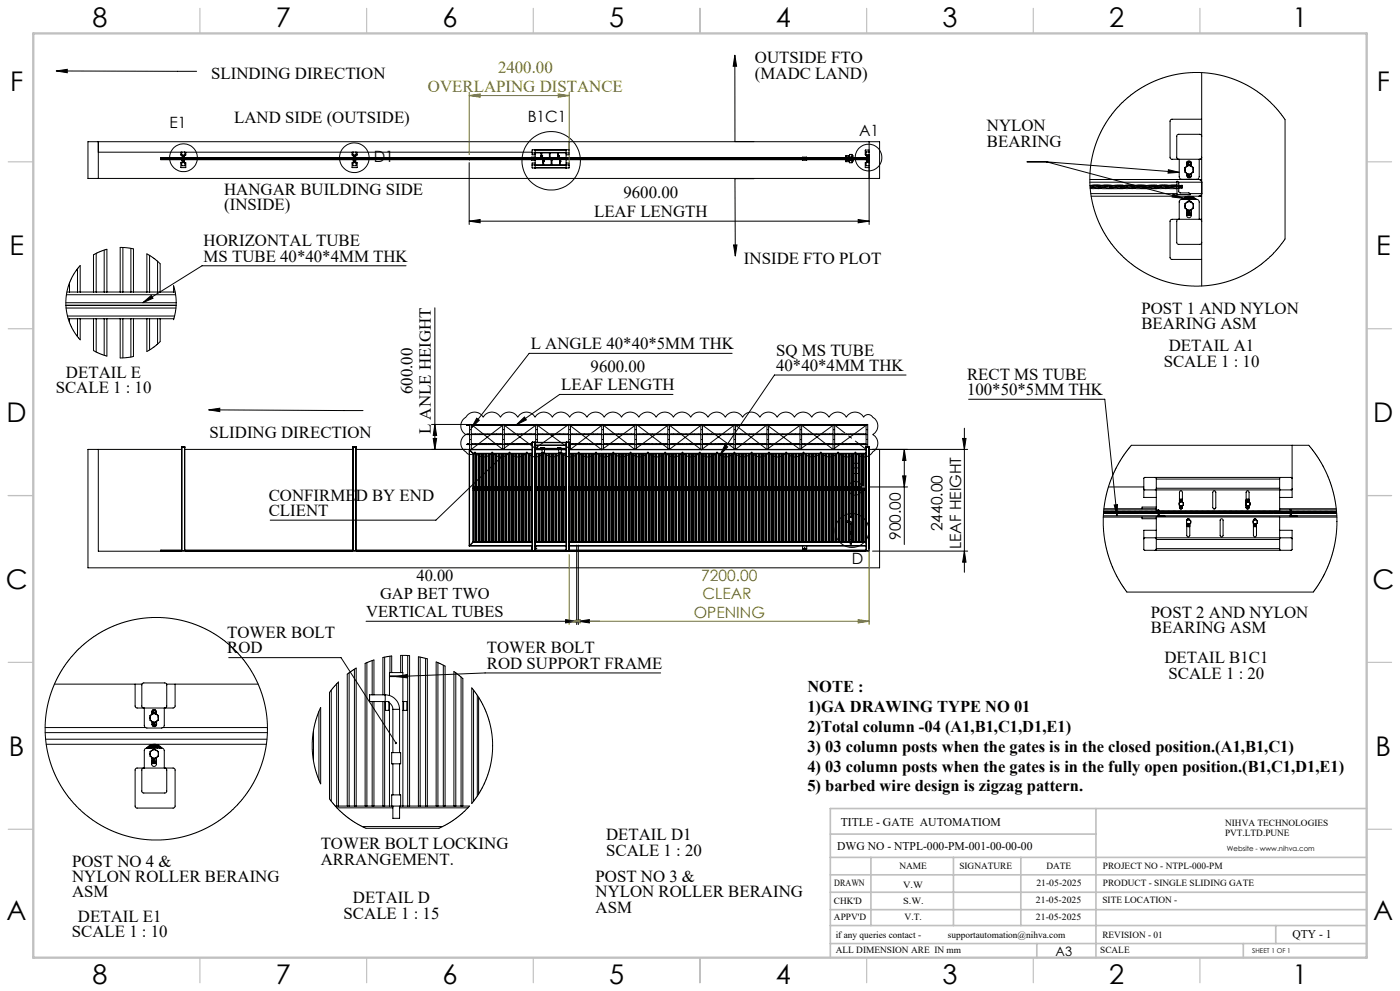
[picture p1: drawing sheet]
<svg xmlns="http://www.w3.org/2000/svg" width="420mm" height="297mm" viewBox="0 0 420 297" stroke-linecap="round" stroke-linejoin="round" font-family="sans-serif">
<defs><g id="words">
<g font-size="8.1">
<text x="27.8" y="8">8</text>
<text x="82.8" y="8">7</text>
<text x="132.8" y="8">6</text>
<text x="182.8" y="8">5</text>
<text x="232.8" y="8">4</text>
<text x="282.8" y="8">3</text>
<text x="332.8" y="8">2</text>
<text x="387.8" y="8">1</text>
<text x="3" y="27.2">F</text>
<text x="413" y="27.2">F</text>
<text x="2.8" y="76.5">E</text>
<text x="412.8" y="76.5">E</text>
<text x="2" y="126.5">D</text>
<text x="412" y="126.5">D</text>
<text x="1.7" y="176.5">C</text>
<text x="411.7" y="176.5">C</text>
<text x="2.7" y="226.5">B</text>
<text x="412.7" y="226.5">B</text>
<text x="2" y="275.7">A</text>
<text x="412" y="275.7">A</text>
<text x="27.8" y="295">8</text>
<text x="82.8" y="295">7</text>
<text x="132.8" y="295">6</text>
<text x="182.8" y="295">5</text>
<text x="232.8" y="295">4</text>
<text x="282.8" y="295">3</text>
<text x="332.8" y="295">2</text>
<text x="387.8" y="295">1</text>
</g>
<g font-size="5">
<text x="63.4" y="23.6">SLINDING DIRECTION</text>
<text x="226.5" y="19">OUTSIDE FTO</text>
<text x="226.5" y="23.6">(MADC LAND)</text>
<text x="70.3" y="36.8">LAND SIDE (OUTSIDE)</text>
<text x="296.1" y="39.4">NYLON</text>
<text x="296.1" y="44">BEARING</text>
<text x="67.2" y="58.4">HANGAR BUILDING SIDE</text>
<text x="187.1" y="59.5">9600.00</text>
<text x="67.2" y="63">(INSIDE)</text>
<text x="178.2" y="65.1">LEAF LENGTH</text>
<text x="61.1" y="73.8">HORIZONTAL TUBE</text>
<text x="61.1" y="78.4">MS TUBE 40*40*4MM THK</text>
<text x="223.2" y="79.1">INSIDE FTO PLOT</text>
<text x="342.4" y="94">POST 1 AND NYLON</text>
<text x="342.4" y="98.6">BEARING ASM</text>
<text x="159.2" y="104.6">L ANGLE 40*40*5MM THK</text>
<text x="232.8" y="106.6">SQ MS TUBE</text>
<text x="350.7" y="105.3">DETAIL A1</text>
<text x="19.8" y="113.1">DETAIL E</text>
<text x="177.2" y="111.4">9600.00</text>
<text x="232.8" y="111.1">40*40*4MM THK</text>
<text x="290.1" y="113.8">RECT MS TUBE</text>
<text x="349.1" y="109.9">SCALE 1 : 10</text>
<text x="16.7" y="117.7">SCALE 1 : 10</text>
<text x="123.7" y="118.1" transform="rotate(-90 123.7 118.1)">600.00</text>
<text x="168.4" y="116.9">LEAF LENGTH</text>
<text x="290.1" y="118.4">100*50*5MM THK</text>
<text x="62.9" y="131.3">SLIDING DIRECTION</text>
<text x="129.3" y="130.1" transform="rotate(-90 129.3 130.1)">L ANLE HEIGHT</text>
<text x="80.6" y="150.1">CONFIRMED BY END</text>
<text x="80.6" y="154.7">CLIENT</text>
<text x="345.3" y="185.3">POST 2 AND NYLON</text>
<text x="68.2" y="191.2">TOWER BOLT</text>
<text x="345.3" y="189.9">BEARING ASM</text>
<text x="68.2" y="195.8">ROD</text>
<text x="146" y="195.8">TOWER BOLT</text>
<text x="146" y="200.4">ROD SUPPORT FRAME</text>
<text x="349.3" y="198.8">DETAIL B1C1</text>
<text x="350.6" y="203.4">SCALE 1 : 20</text>
<text x="181.8" y="251.9">DETAIL D1</text>
<text x="96.2" y="254.6">TOWER BOLT LOCKING</text>
<text x="181.8" y="256.4">SCALE 1 : 20</text>
<text x="21.6" y="259.8">POST NO 4 &amp;</text>
<text x="96.2" y="259.2">ARRANGEMENT.</text>
<text x="21.6" y="264.4">NYLON ROLLER BERAING</text>
<text x="21.6" y="269">ASM</text>
<text x="178.7" y="264.4">POST NO 3 &amp;</text>
<text x="178.7" y="269">NYLON ROLLER BERAING</text>
<text x="103.1" y="275.3">SCALE 1 : 15</text>
<text x="105.9" y="270.7">DETAIL D</text>
<text x="178.7" y="273.5">ASM</text>
<text x="21.6" y="280.9">SCALE 1 : 10</text>
<text x="23.4" y="276.3">DETAIL E1</text>
</g>
<g font-size="5" fill="#808000">
<text x="149.4" y="21.8">2400.00</text>
<text x="128.4" y="27.4">OVERLAPING DISTANCE</text>
</g>
<g font-size="4.9">
<text x="114" y="179.5">GAP BET TWO</text>
<text x="124.9" y="174.1">40.00</text>
<text x="109.8" y="185">VERTICAL TUBES</text>
<text x="242.2" y="207.5">NOTE :</text>
<text x="242.2" y="213.4">1)GA DRAWING TYPE NO 01</text>
<text x="242.2" y="219.3">2)Total column -04 (A1,B1,C1,D1,E1)</text>
<text x="242.2" y="225.3">3) 03 column posts when the gates is in the closed position.(A1,B1,C1)</text>
<text x="242.2" y="231.2">4) 03 column posts when the gates is in the fully open position.(B1,C1,D1,E1)</text>
<text x="242.2" y="237.2">5) barbed wire design is zigzag pattern.</text>
</g>
<g font-size="4.7">
<text x="50.9" y="38.3">E1</text>
<text x="158.3" y="36.6">B1C1</text>
<text x="257.7" y="40.9">A1</text>
<text x="112.1" y="48.6">D1</text>
<text x="255.3" y="142">E</text>
<text x="270.3" y="161.9" transform="rotate(-90 270.3 161.9)">900.00</text>
<text x="282.8" y="159.2" transform="rotate(-90 282.8 159.2)">2440.00</text>
<text x="288.3" y="164.6" transform="rotate(-90 288.3 164.6)">LEAF HEIGHT</text>
<text x="255.6" y="169.1">D</text>
</g>
<g font-size="4.7" fill="#808000">
<text x="210.4" y="174">7200.00</text>
<text x="210.8" y="179.6">CLEAR</text>
<text x="208.1" y="185.2">OPENING</text>
</g>
<text font-size="3.9" x="316.7" y="286.4">A3</text>
<g font-size="3.5">
<text x="252.2" y="247.6">TITLE - GATE AUTOMATIOM</text>
<text x="251.2" y="254.7">DWG NO - NTPL-000-PM-001-00-00-00</text>
<text x="387.7" y="281.1">QTY - 1</text>
</g>
<g font-size="2.8">
<text x="367.5" y="247.6">NIHVA TECHNOLOGIES</text>
<text x="367.5" y="250.5">PVT.LTD.PUNE</text>
<text x="269.8" y="260.3">NAME</text>
<text x="287.8" y="260.3">SIGNATURE</text>
<text x="313.9" y="260.4">DATE</text>
<text x="330.9" y="260.4">PROJECT NO - NTPL-000-PM</text>
<text x="250.3" y="265.6">DRAWN</text>
<text x="270.9" y="266.1">V.W</text>
<text x="310.9" y="265.5">21-05-2025</text>
<text x="330.9" y="265.5">PRODUCT - SINGLE SLIDING GATE</text>
<text x="250.2" y="271.1">CHK'D</text>
<text x="250.2" y="275.8">APPV'D</text>
<text x="270.9" y="271.1">S.W.</text>
<text x="271.3" y="275.8">V.T.</text>
<text x="310.8" y="270.6">21-05-2025</text>
<text x="310.8" y="275.8">21-05-2025</text>
<text x="330.7" y="270.6">SITE LOCATION -</text>
<text x="250.7" y="281.1">if any queries contact -</text>
<text x="284.3" y="281.1">supportautomation@nihva.com</text>
<text x="330.7" y="281.1">REVISION - 01</text>
<text x="250.7" y="285.6">ALL DIMENSION ARE IN mm</text>
<text x="330.1" y="285.6">SCALE</text>
</g>
<text font-size="2.1" x="368.1" y="255.1">Website - www.nihva.com</text>
<text font-size="2" x="375.7" y="285.6">SHEET 1 OF 1</text>
</g></defs>
<g fill="none" stroke="#000" stroke-width=".3">
<path d="M220.5 16.5l.5 3.4h-1zM220.5 16.5v25.9M16.9 21.3l3.3-.5v1zM16.9 21.3l42.1 .1M336.3 31.1l4.5-3.8 5.5-3 5.2-1.7 3.3-.6 3-.3 3.1 .1 3.2 .3 3.1 .7 3.1 1 3.8 1.7 2.2 1.3 2.3 1.7 2.8 2.4 2.3 2.5 1.8 2.4v35.8l-3.2 4.1-2.4 2.3-2.6 2-2.8 1.7-2.8 1.4-6 2-6 .7-3.5-.1-2.7-.4-3.1-.7-3.2-1.1-3.2-1.4-2.5-1.5-4.7-3.8-3.8-4.3-1.6-2.4-1.6-3.1-1.2-2.9-.8-2.9-.8-6.2v-3.3l.4-3.5 .7-3.1 1.1-3.3 1.4-2.9 1.5-2.7 1.7-2.3zM360.5 35.7h-9l-.5 .5 .1 11.3 .4 .2h9M360.5 21.8v63.9M26.4 42.5h237.5v11h-237.5zM29.5 42.5v11M29.5 45.6h130.1M48.3 47.4v.3M48.3 47.7v.2h212.4"/>
<path d="M48.3 47.7h92.5M48.3 47.4h92.5M54.3 48.8h1.4v1.4h-1.4zM54.3 45.6v.9h1.4v-.9M54.6 45.6l.1 1.6M54.7 48h.5M54.7 48l-.2 1.7 1-.1-.3-1.6M54.8 48h.4M54.8 48h.1M54.8 48h.3M54.8 48.2l.1 .2M54.8 46.9l.1 .1"/>
<path d="M54.9 47.9h.1M54.9 48h.1M54.9 47.9v.1M54.9 47.9l-.1 .1M54.9 46.6v.1M54.9 48.1h.2M54.9 48.1l-.1 .1M54.9 48.4h.1M54.9 46.7h.1M54.9 46.7l-.1 .2M54.9 47l.1 .1M54.9 48.5h.2"/>
<path d="M54.9 46.6h.1M54.9 47.1h.2M54.9 48.4h.2M54.9 48.6h.2M54.9 46.6h.2M54.9 47v.1M54.9 48.4v.2M54.9 47.1h.1M54.9 48.4v.1M54.9 47.2h.1M55 48h-.1M55 48.4h.1"/>
<path d="M55 47.1h.1M55 48h.1M55 46.7l.1 .2M55 47h-.1M55 47v.1M55.1 46.7h.1M55.1 48.1v.1M55.1 46.7h-.2M55.1 46.6v.1M55.1 47v.1M55.1 48.4v.2M55.1 48.2l-.1 .2"/>
<path d="M55.1 46.9l-.1 .1M55.4 45.6l.1 .8-.3 .8M105.6 48.8h1.5v1.4h-1.4zM105.6 45.6l.1 .9h1.4v-.9M105.9 45.6l.2 1.6M106 48h.6M106.1 48h.5M106.1 48l-.2 1.7 .9-.1-.2-1.6M106.2 48h.1M106.2 48h.3M106.2 46.9l.1 .1M106.2 48.2l.1 .2"/>
<path d="M106.2 47.9h.1M106.2 47.9v.1M106.3 46.6v.1M106.3 48h.1M106.3 46.7h.1M106.3 46.7l-.1 .2M106.3 47l.1 .1M106.3 48.1h.1M106.3 48.1l-.1 .1M106.3 48.4h.1M106.3 47.9v.1M106.3 47.9h.1"/>
<path d="M106.3 48.5h.1M106.3 46.6h.1M106.3 47.1h.1M106.3 48.6h.1M106.3 47v.1M106.3 48.4v.2M106.3 46.6l.1 .1M106.3 47.2h.1M106.4 48.4v.1M106.4 47.1h.1M106.4 48h.1M106.4 46.7h.1"/>
<path d="M106.4 48.4h.1M106.4 46.7l.1 .2M106.4 47h-.1M106.4 47v.1M106.4 48.1l.1 .1M106.4 46.7h-.1M106.4 46.6v.1M106.4 48.4v.2M106.5 48h.1M106.5 46.9l-.1 .1M106.5 48.2l-.1 .2M106.8 45.6l-.2 1.6"/>
<path d="M140 47.6h.5M140 47.5h.3M140 47.6h.1M140 47.4l.8 .1v.3M140 47.5v.1M140 47.5h.1M140 47.4v.1M140.1 47.5l.8 .1M140.1 47.5h.1M140.1 47.4h.1M140.2 47.6h-.2M140.2 47.4h.7"/>
<path d="M140.2 47.4h.2M140.3 47.5h.6M140.5 47.5l.4 .1M140.5 47.5l-.1 .1M140.6 47.4h.2M140.7 47.5h.1M140.8 48.8v18.5M140.8 47.8h.1M140.8 47.3v.1M140.8 47.8h119.9M140.8 47.3h19.7M140.9 47.4l-.2 .1"/>
<path d="M140.9 47.8v-.5l.1 .4 .4 .1M140.9 47.2l-.1 .1M140.9 47.5l.4 .1M140.9 47.6l.3-.1zM141 47.5l-.2 .1M141 47.4h.2M141 47.4h.5M141 47.4l.3 .1M141.3 47.5h.2M141.3 47.6h.5M141.3 47.6h-.1M141.3 47.4l.7 .1"/>
<path d="M141.3 47.4l-.2 .1M141.3 47.5l.9 .1M141.5 47.6h-.2M141.5 47.4h.8M141.5 47.4h.2M141.6 47.5h.8M141.7 47.5l.9 .1M141.8 47.5l-.1 .1M141.9 47.4h.2M142 47.5h.1M142 47.5h.6M142.1 47.6h.2"/>
<path d="M142.2 47.5l.9 .1M142.2 47.5h.1M142.3 47.4h.2M142.3 47.4h.4M142.6 47.5h.2M142.6 47.4l-.2 .1M142.6 47.4l.7 .1M142.6 47.5l.9 .1M142.6 47.5h.1M142.7 47.6h-.2M142.7 47.4h.9M142.7 47.4h.2"/>
<path d="M142.8 47.5h.9M142.9 47.6h.2M143 47.5l.9 .1M143.1 47.5h.1M143.1 47.4h.3M143.2 47.5h.1M143.3 47.5h.5M143.4 47.6h.1M143.4 47.5l.9 .1M143.5 47.5h.1M143.5 47.4h.3M143.6 47.4h.4"/>
<path d="M143.8 47.5h.3M143.8 47.4l-.1 .1M143.8 47.4l.7 .1M143.9 47.5l.8 .1M143.9 47.5h.1M144 47.6h-.2M144 47.4h.9M144 47.4h.2M144.1 47.5h.1M144.1 47.5h.9M144.2 47.6h.2M144.3 47.5l.8 .1"/>
<path d="M144.3 47.5h.1M144.4 47.4h.2M144.5 47.5h.1M144.5 47.5h.6M144.7 47.5h.1M144.8 47.4h.2M144.9 47.4h.4M144.9 47.5h.1M145.1 47.5h.3M145.1 47.4l-.2 .1M145.1 47.4l.7 .1M145.1 47.5l.9 .1"/>
<path d="M145.1 47.5h.1M145.3 47.6h-.3M145.3 47.4h.8M145.3 47.4h.2M145.3 47.5h.9M145.3 47.5h.1M145.5 47.6h.2M145.6 47.6h-1h.2M145.6 47.5l.8 .1M145.6 47.5h.1M145.7 47.4h.2M145.8 47.5h.5"/>
<path d="M145.8 47.5h.1M145.9 47.6h.2M146 47.5l.8 .1M146 47.5h.1M146.1 47.4h.2M146.1 47.4h.4M146.2 47.5h.1M146.3 47.5h.3M146.3 47.4l-.1 .1M146.3 47.4l.8 .1M146.4 47.5l-.1 .1M146.4 47.5l.8 .1"/>
<path d="M146.5 47.4h.1M146.5 47.4h.2M146.5 47.4h.5M146.6 47.5h.9M146.6 47.5h.1M146.7 47.6h.2M146.8 47.5l.9 .1M146.8 47.5h.1M147 47.5h.6M147 47.5h.1M147.1 47.4h-.2h.5M147.1 47.6h.3"/>
<path d="M147.2 47.5l.9 .1M147.2 47.5h.1M147.4 47.4h.2M147.4 47.4h.3M147.5 47.5h.1M147.6 47.5h.2M147.6 47.4l-.1 .1M147.6 47.4l.7 .1M147.7 47.5l.8 .1M147.7 47.5h.1M147.7 47.4h.1M147.8 47.6h-.2"/>
<path d="M147.8 47.4h.2M147.8 47.4h.4M147.9 47.5l1.1 .1M148 47.6h.2M148.1 47.5l.8 .1M148.1 47.5h.1M148.2 47.4h.2M148.2 47.4h.5M148.3 47.5h.1M148.3 47.5h.6M148.4 47.6h.2M148.5 47.5l.9 .1"/>
<path d="M148.5 47.5h.1M148.6 47.4h.2M148.6 47.4h.4M148.7 47.5h.1M148.9 47.5h.2M148.9 47.4l-.2 .1M148.9 47.4l.7 .1M148.9 47.5l.9 .1M148.9 47.5h.1M149 47.4h.1M149 47.4h.9M149 47.4h.3"/>
<path d="M149.2 47.5h.8M149.3 47.6h.1M149.3 47.5l.9 .1M149.4 47.5h.1M149.4 47.4h.3M149.5 47.5h.1M149.6 47.5h.5M149.7 47.6h.2M149.8 47.5l.8 .1M149.8 47.5h.1M149.9 47.4h.2M149.9 47.4h.4"/>
<path d="M150 47.5h.1M150.1 47.5h.3M150.1 47.4l-.1 .1M150.1 47.4l.7 .1M150.2 47.5l.6 .1M150.2 47.5h.1M150.3 47.6h-.2M150.3 47.4h.2M150.3 47.4h.4M150.6 47.5h.2M150.6 47.5l-.1 .1M150.7 47.4h.1"/>
<path d="M150.8 47.4l-.4 .1M150.8 47.8v-.5l.1 .4 .4 .1M150.8 47.5h.6M150.8 47.5h.5l-.3 .1M150.8 47.5l.7 .1M150.8 47.4h.2M150.8 47.4h.4M150.8 47.5h.1M151 47.5l.9 .1M151.1 47.5h.1M151.1 47.6h-.3M151.2 47.4h.1"/>
<path d="M151.2 47.4h.4M151.4 47.5h.3M151.4 47.4l-.1 .1M151.4 47.4l.7 .1M151.4 47.5l.9 .1M151.5 47.5h.1M151.6 47.6h-.3M151.6 47.4h.8M151.6 47.4h.2M151.7 47.5h.8M151.8 47.6h.2M151.9 47.5l.9 .1"/>
<path d="M151.9 47.5h.1M152 47.4h.2M152.1 47.5h.1M152.1 47.5h.6M152.2 47.6h.2M152.3 47.5l.9 .1M152.3 47.5h.1M152.4 47.4h.2M152.4 47.4h.5M152.7 47.5h.3M152.7 47.4l-.2 .1M152.7 47.4l.7 .1"/>
<path d="M152.7 47.5l.9 .1M152.8 47.5h.1M152.9 47.4l.9 .1M152.9 47.6h-.3M152.9 47.4h.8M152.9 47.5h.1M153 47.6h.2M153.1 47.5l.9 .1M153.2 47.5h.1M153.2 47.4h.3M153.4 47.5h.1M153.4 47.5h.5"/>
<path d="M153.5 47.6h.2M153.6 47.5l.8 .1M153.6 47.5h.1M153.7 47.4h.2M153.7 47.4h.4M153.8 47.5h.1M153.9 47.5h.3M153.9 47.4l-.1 .1M153.9 47.4l.8 .1M154 47.5l.8 .1M154 47.5h.1M154.1 47.6h-.2"/>
<path d="M154.1 47.4h.9M154.1 47.4h.2M154.2 47.5h.9M154.2 47.5h.1M154.3 47.6h.2M154.4 47.5l.9 .1M154.4 47.5h.1M154.5 47.4h.2M154.6 47.5h.6M154.6 47.5h.1M154.7 47.6h.2M154.8 47.5l.9 .1"/>
<path d="M154.8 47.5h.1M154.9 47.4h.3M155 47.4h.4M155 47.5h.1M155.2 47.5h.3M155.2 47.4l-.2 .1M155.2 47.4l.7 .1M155.3 47.5l.8 .1M155.3 47.5h.1M155.4 47.6h-.2M155.4 47.4h.2M155.4 47.4h.4"/>
<path d="M155.5 47.5h.9M155.5 47.5h.1M155.6 47.6h.2M155.7 47.5l.8 .1M155.7 47.5h.1M155.9 47.5h.6M155.9 47.5h.1M156 47.4h-.2h.4M156 47.6h.2M156.1 47.5l.9 .1M156.1 47.5h.1M156.2 47.4h.2"/>
<path d="M156.2 47.4h.4M156.3 47.5h.1M156.5 47.5h.3M156.5 47.4l-.2 .1M156.5 47.4l.6 .1M156.5 47.5l-.1 .1M156.5 47.5l.9 .1M156.6 47.4h.1M156.6 47.4h.2M156.6 47.4h.5M156.7 47.5h.9M156.7 47.5h.1"/>
<path d="M156.8 47.6h.3M156.9 47.5l.9 .1M157 47.5h.1M157.2 47.5h.5M157.3 47.4h-.2h.4M157.3 47.6h.2M157.3 47.5l.9 .1M157.4 47.5h.1M157.5 47.4h.2M157.5 47.4h.4M157.6 47.5h.1M157.7 47.5h.3"/>
<path d="M157.7 47.4l-.1 .1M157.7 47.4l.8 .1M157.8 47.5h.1M157.9 47.4h.1M157.9 47.6h-.2h.9M157.9 47.4h.2M157.9 47.4h.5M158 47.5l1.2 .1M158.1 47.6h.2M158.2 47.5l.9 .1M158.2 47.5h.1M158.3 47.4h.2"/>
<path d="M158.3 47.4h.5M158.4 47.5h.1M158.4 47.5h.6M158.5 47.6h.3M158.6 47.5l.9 .1M158.6 47.5h.1M158.8 47.4h.1M158.8 47.4h.4M158.8 47.5h.1M159 47.5h.2M159 47.4l-.1 .1M159 47.4l.7 .1"/>
<path d="M159 47.5l.9 .1M159.1 47.5h.1M159.2 47.4h.8M159.2 47.4h.2M159.3 47.5h.8M159.4 47.6h.2M159.5 47.5l.8 .1M159.5 47.9l1 .1M159.5 47.5h.1M159.6 47.4h.2M159.6 45.8h11.1M159.6 49.5h11.1"/>
<path d="M159.7 47.5h.1M159.7 47.5h.6M159.8 47.6h.2M159.9 47.5l.8 .1M159.9 47.5h.1M160 47.4h.2M160 47.4h.4M160.1 47.5h.1M160.3 47.5h.2M160.3 47.4l-.2 .1M160.3 47.4l.4 .1M160.3 47.5l.4 .1"/>
<path d="M160.3 47.5h.1M160.4 47.6h-.2M160.4 47.4h.3M160.5 45.8h.1M160.5 44.9v.1M160.5 49.4v.1M160.5 50.3h.1M160.5 48.9h-.9l.1 1.4h11v-1.4h-.9M160.5 45v2.4h9.3v-2.4M160.5 47.8v2.5M160.5 47.1l-1 .1M160.5 47.2h-112.2v.2"/>
<path d="M160.5 45h9.3M160.5 45.7h9.3M160.5 49.5h9.3M160.5 50.2h9.3M160.7 47.6h.1M160.7 47.4l-.2 .1M160.7 47.3v.5M160.8 47.3h.1M160.8 47.4h.9M160.8 47.5h.1M160.8 47.4l.6 .1-.3 .1M160.8 47.5l.8 .1"/>
<path d="M160.8 47.5h.2M160.8 47.6h.4M160.8 47.7l.4 .1M160.8 47.6h.1M160.8 47.4h.3M160.9 47.5h.1M161 47.5h.5M161.1 47.5l.9 .1M161.2 47.5h.1M161.3 47.4h.2M161.5 47.5h.3M161.5 47.4l-.1 .1"/>
<path d="M161.5 47.4l.7 .1M161.6 47.5l.9 .1M161.6 47.5h.1M161.7 47.6h-.2M161.7 47.4h.9M161.7 47.4h.2M161.8 47.5h.9M161.9 47.6h.2M162 47.5l.8 .1M162 47.5h.1M162.1 47.4h.2M162.2 47.5h.1"/>
<path d="M162.2 47.5h.6M162.3 46.8v.1M162.3 46.9v.1M162.3 47h.1M162.3 46.7h.1M162.3 46.6l.2 .1M162.3 46.6h.1M162.3 46.6h.2M162.3 47.1h.2M162.3 46.7h.2M162.3 47l.2 .1M162.3 47.2h.2z"/>
<path d="M162.3 46.5h.2l-.2 .1M162.3 47.1l.2 .1M162.3 47v.1M162.3 46.6l.1 .1M162.3 47.1h.1M162.3 47.6h.2M162.3 46.7v.2M162.3 46.7v.1M162.3 47h.2M162.5 47.2h.1M162.4 46.6v.1M162.4 47.1h.1"/>
<path d="M162.4 47.5l.9 .1M162.5 47.1h.1M162.5 47.5h.1M162.5 46.7h.1M162.5 47.4h.2M162.5 46.7l.1 .2M162.5 47v.1M162.5 46.7l-.1-.8-.1 .9M162.6 47.4h.4M162.6 46.9l-.1 .1M162.6 47.5h.1M162.8 47.5l.6 .1"/>
<path d="M162.8 47.4l-.2 .1M162.8 47.4l.7 .1M162.8 48.4h.1M162.8 47.5l.9 .1M162.8 48.1v.1M162.8 48.2l.1 .2M162.8 48.3l.1 .1M162.8 48.2v.1M162.8 48.4h.3M162.8 48.3l.1 1.1 .2-1M162.8 48.1h.3M162.8 48.1h.1"/>
<path d="M162.8 48l.1 .1M162.8 47.5h.1M162.9 48.4h.1M162.9 48.1h.2M162.9 48.1l-.1 .1M162.9 48.1h-.1M162.9 48.4h.2M162.9 48h.1M162.9 48.4v.1M163 48.4h.1M163 47.6h-.3M163 47.4h.8"/>
<path d="M163 47.4h.2M163 48h.1M163.1 48.4h.1M163.1 47.5h.8M163.1 47.5h.1M163.1 48.1l.1 .1M163.1 48l-.3 .1M163.1 48.5l-.3-.1 .3 .2M163.2 48.2l-.1 .2M163.3 47.5l.8 .1M163.3 47.5h.1M163.4 47.4h.2"/>
<path d="M163.5 47.5h.5M163.5 47.5h.1M163.6 47.6h.2M163.7 47.5l.8 .1M163.7 47.5h.1M163.8 47.4h.2M163.8 47.4h.5M163.9 47.5h.1M164 47.5h.4M164 47.4l-.1 .1M164 47.4l.8 .1M164.1 47.5l.9 .1"/>
<path d="M164.1 47.5h.1M164.2 47.6h-.2M164.2 47.4h.2M164.3 47.4h.4M164.3 47.5h.9M164.3 47.5h.1M164.4 47.6h.2M164.5 47.5l.9 .1M164.5 47.5h.1M164.7 47.5h.6M164.7 47.5h.1M164.8 45.9l.2 .1v1.2h-.2z"/>
<path d="M164.9 47.4h-.3h.5M164.9 47.6h.2M164.9 47.2h.1M165 47.5l.8 .1M165 47.5h.1M165.1 47.4h.2M165.1 47.4h.4M165.2 47.5h.1M165.3 47.5h.3M165.3 47.4l-.1 .1M165.3 47.4l.7 .1M165.4 47.5l.8 .1"/>
<path d="M165.4 47.5h.1M165.4 48l.2 .1-.1 1.3zM165.5 47.6h-.2M165.5 47.4h.2M165.5 47.4h.4M165.6 47.5h.9M165.6 47.5h.1M165.7 47.6h.2M165.8 47.5l.9 .1M165.8 47.5h.1M166 47.5h.6M166.1 47.4h-.2h.5"/>
<path d="M166.1 47.6h.2M166.2 47.5l.9 .1M166.2 47.5h.1M166.3 47.4h.2M166.3 47.4h.4M166.4 47.5h.1M166.6 47.5h.2M166.6 47.4l-.2 .1M166.6 47.4l.7 .1M166.6 47.5l.9 .1M166.7 47.5l-.2 .1M166.7 47.4h.1"/>
<path d="M166.8 47.4l1.1 .1M166.8 47.4h.2M166.9 47.5l1.1 .1M167 47.6h.2M167 47.5l.9 .1M167.1 47.5h.1M167.3 47.5h.1M167.3 46.8v.1M167.3 46.9l.1 .1M167.3 47h.1M167.3 46.9v.1M167.3 46.6h.1"/>
<path d="M167.3 46.6h.2M167.3 47.1h.2M167.3 46.5l.2 .1M167.3 47.1l.2 .1h-.2M167.3 47v.1M167.3 46.7h.2M167.3 47l.2 .1M167.3 47.2h.2M167.5 47.2h.1M167.4 46.6v.1M167.4 47.1h-.1M167.4 47.1h.1"/>
<path d="M167.4 46.7h.1M167.4 46.7l-.1 .2M167.4 46.7l-.1 .1M167.4 47h.1M167.4 47v.1M167.4 46.6h.1M167.4 47.4h-.3h.5M167.4 47.6h.2M167.5 47.1h.1M167.5 47.5l.8 .1M167.5 46.6v.1M167.5 47.5h.1"/>
<path d="M167.5 46.7h.1M167.5 46.7l.1 .2M167.5 47l-.1 .1M167.5 46.7l-.1-.8-.1 .9M167.5 47v.1M167.6 47.4h.2M167.6 47.4h.4M167.6 46.9l-.1 .1M167.7 47.5h.1M167.9 47.5h.2M167.9 47.4l-.2 .1M167.9 47.4l.7 .1"/>
<path d="M167.9 48.1v.1M167.9 48.2v.2M167.9 48.3v.1M167.9 48.2v.1M167.9 48.4l.2 .1M167.9 48.4h.2M167.9 48.5h.2M167.9 48.5l.2 .1M167.9 48.3l.1 1.1 .1-1M167.9 48.1h.2M167.9 48v.1M167.9 48.4h.1"/>
<path d="M167.9 47.5l.9 .1M167.9 48.1h.1M167.9 47.5h.1M168 48.4v.1M168 48h-.1M168 48.4h.1M168 48h.1M168 47.4h.2M168 47.4h.5M168.1 48.4h.1M168.1 48.1v.1M168.1 48l-.2 .1"/>
<path d="M168.1 47.5h.9M168.1 48.2v.2M168.2 47.6h.2M168.3 47.5l.9 .1M168.3 47.5h.1M168.4 47.4h.3M168.5 47.4h.4M168.5 47.5h.1M168.6 47.5h.5M168.7 47.6h.2M168.7 47.5l.9 .1M168.8 47.5h.1"/>
<path d="M168.9 47.4h.2M168.9 47.4h.4M168.9 47.5h.1M169.1 47.5h.3M169.1 47.4l-.1 .1M169.1 47.4l.7 .1M169.2 47.5l.8 .1M169.2 47.5h.1M169.3 47.6h-.2M169.3 47.4h.8M169.3 47.4h.2M169.4 47.5h.9"/>
<path d="M169.5 47.6h.2M169.6 47.5l.9 .1M169.6 47.5h.1M169.7 47.4h.2M169.8 47.5h.1M169.8 47.5h.6M169.8 44.9v.1M169.8 45.8h.1M169.8 49.4v.1M169.8 50.3h.1M169.8 47.8v2.5M169.8 47.2h90.9"/>
<path d="M169.8 47.3h90.9M169.9 49.4l-.1 .1M169.9 44.9l-.1 .1M169.9 47.6h.2M170 47.5l.6 .1M170 47.5h.1M170.1 47.4h.2M170.1 47.4h.5h-.2M170.2 47.5h.1M170.4 47.5h.2M170.4 47.4l-.1 .1M170.5 47.5h.1"/>
<path d="M170.6 47.6h-.3M170.6 47.8v-.5l.1 .4 .4 .1M170.7 47.5h.1M170.7 47.5h.8M170.7 47.4h.7M170.7 47.4h.1M170.7 47.5h.4M170.7 47.5l.6 .1M170.7 47.6h.3M170.7 45l-11.1-.1v1.5h.9M170.7 42.5v3.9h-.9M170.9 47.5l.8 .1"/>
<path d="M170.9 47.5h.1M170.9 47.6h-.2M171 47.4h.2M171.1 47.5h.1M171.1 47.5h.5M171.2 47.6h.2M171.3 47.5l.8 .1M171.3 47.5h.1M171.4 47.4h.2M171.4 47.4h.4M171.5 47.5h.1M171.6 47.5h.3"/>
<path d="M171.6 47.4l-.1 .1M171.6 47.4l.8 .1M171.7 47.5l.8 .1M171.7 47.5h.1M171.8 47.6h-.2M171.8 47.4h.9M171.8 47.4h.2M171.9 47.5h.9M171.9 47.5h.1M172 47.6h.2M172.1 47.5l.9 .1M172.1 47.5h.1"/>
<path d="M172.2 47.4h.2M172.3 47.5h.6M172.3 47.5h.1M172.5 47.6h.1M172.5 47.5l.9 .1M172.5 47.5h.1M172.6 47.4h.3M172.7 47.4h.4M172.8 47.5h.1M172.9 47.5l.6 .1M172.9 47.4l-.1 .1M172.9 47.4l.7 .1"/>
<path d="M173 47.5l.8 .1M173 47.5h.1M173.1 47.6h-.2M173.1 47.4h.2M173.1 47.4h.4M173.2 47.5h.9M173.2 47.5h.1M173.4 47.5l.8 .1M173.4 47.5h.1M173.6 47.5h.6M173.6 47.5h.1M173.7 47.4h-.2h.5"/>
<path d="M173.7 47.6h.2M173.8 47.5l.9 .1M173.8 47.5h.1M173.9 47.4h.2M173.9 47.4h.5M174 47.5h.1M174.2 47.5h.3M174.2 47.4l-.2 .1M174.2 47.4l.6 .1M174.2 47.5l.9 .1M174.2 47.5h.1M174.3 47.6h-.2"/>
<path d="M174.3 47.4h.3M174.3 47.4h.5M174.4 47.5h.9M174.4 47.5h.1M174.6 47.6h.2M174.7 47.5l.8 .1M174.7 47.5h.1M174.9 47.5h.5M175 47.4h-.2h.4M175 47.6h.2M175 47.5l.9 .1M175.1 47.5h.1"/>
<path d="M175.2 47.4h.2M175.2 47.4h.4M175.3 47.5h.1M175.4 47.5h.4l-.4 .1M175.4 47.4l-.1 .1M175.4 47.4l.7 .1M175.5 47.5l.9 .1M175.5 47.5h.1M175.6 47.4h.2M175.6 47.4h.5M175.7 47.5l1.2 .1M175.8 47.6h.2"/>
<path d="M175.9 47.5l.9 .1M175.9 47.5h.1M176.1 47.5h.6M176.2 47.4h-.2h.5M176.2 47.6h.3M176.3 47.5l.9 .1M176.4 47.5h.1M176.5 47.4h.1M176.5 47.4h.4M176.5 47.5h.1M176.7 47.5h.3M176.7 47.4l-.1 .1"/>
<path d="M176.7 47.4l.7 .1M176.7 47.5l.9 .1M176.8 47.5h.1M176.9 47.4h.2M176.9 47.4h.4M177 47.5l1.2 .1M177.1 47.6h.2M177.2 47.5l.8 .1M177.2 47.5h.1M177.3 47.4h.2M177.3 47.4h.4M177.4 47.5h.1"/>
<path d="M177.4 47.5h.6M177.5 47.6h.2M177.6 47.5l.9 .1M177.6 47.5h.1M177.7 47.4h.2M177.7 47.4h.5M177.8 47.5h.1M178 47.5h.2M178 47.4l-.2 .1M178 47.4l.7 .1M178 47.5l.9 .1M178 47.5h.1"/>
<path d="M178.2 47.4h.2M178.2 47.4h.4M178.3 47.5h.8M178.4 47.6h.1M178.4 47.5l.9 .1M178.5 47.5h.1M178.5 47.4h.3M178.6 47.4h.4M178.6 47.5h.1M178.7 47.5h.5M178.8 47.6h.2M178.9 47.5l.8 .1"/>
<path d="M178.9 47.5h.1M179 47.4h.2M179 47.4h.4M179.1 47.5h.1M179.2 47.5h.3M179.2 47.4l-.1 .1M179.2 47.4l.8 .1M179.3 47.5l.9 .1M179.3 47.5h.1M179.4 47.4h1.1M179.4 47.6h-.2M179.4 47.4h.2"/>
<path d="M179.5 47.5h.9M179.6 47.6h.2M179.7 47.5l.8 .1M179.7 47.5h.1M179.8 47.4h.3M179.9 47.5h.1M180 47.5h.5M180.1 47.6h.1M180.1 47.5l.4 .1M180.2 47.5h.1M180.2 47.4h.2M180.3 47.5h.1"/>
<path d="M180.4 47.6h.1M180.5 47.4l-.2 .1M180.5 47.4h.1M180.5 47.8v-.5l.1 .4 .4 .1M180.6 47.5h.2M180.6 47.6h.4M180.6 47.5h.1M180.6 47.4l.6 .1M180.6 47.5l.8 .1M180.6 47.4h.1M180.7 47.6h-.1M180.7 47.4h.8"/>
<path d="M180.7 47.4h.2M180.8 47.5h.8M180.9 47.6h.2M181 47.5l.8 .1M181 47.5h.1M181.1 47.4h.2M181.2 47.5h.6M181.2 47.5h.1M181.3 47.6h.2M181.4 47.5l.8 .1M181.4 47.5h.1M181.5 47.4h.2"/>
<path d="M181.5 47.4h.5M181.6 47.5h.1M181.8 47.5h.3M181.8 47.4l-.2 .1M181.8 47.4l.7 .1M181.8 47.5l.9 .1M181.8 47.5h.1M181.9 47.6h-.2M181.9 47.4h.2M182 47.4h.4M182 47.5h.9M182 47.5h.1"/>
<path d="M182.1 47.6h.3M182.2 47.5l.9 .1M182.2 47.5h.1M182.5 47.5h.5M182.5 47.5h.1M182.6 47.4h-.2h.4M182.6 47.6h.2M182.7 47.5l.8 .1M182.7 47.5h.1M182.8 47.4h.2M182.8 47.4h.4M182.9 47.5h.1"/>
<path d="M183 47.5l.6 .1M183 47.4l-.1 .1M183 47.4l.8 .1M183.1 47.5l.8 .1M183.1 47.5h.1M183.2 47.6h-.2M183.2 47.4h.2M183.2 47.4h.5M183.3 47.5h.9M183.3 47.5h.1M183.5 47.5l.9 .1M183.5 47.5h.1"/>
<path d="M183.7 47.5h.6M183.7 47.5h.1M183.8 47.4h-.2h.5M183.8 47.6h.2M183.9 47.5l.9 .1M183.9 47.5h.1M184 47.4h.3M184 47.4h.5M184.1 47.5h.1M184.3 47.5h.3M184.3 47.4l-.2 .1M184.3 47.4l.7 .1"/>
<path d="M184.3 47.5l.9 .1M184.4 47.5h.1M184.5 47.6h-.2M184.5 47.4h.2M184.5 47.4h.4M184.5 47.5h.1M184.6 47.5h1.3h-.3M184.7 47.6h.2M184.7 47.5l.9 .1M184.8 47.5h.1M185 47.5h.6M185.1 47.4h-.2h.4"/>
<path d="M185.1 47.6h.2M185.2 47.5l.9 .1M185.2 47.5h.1M185.3 47.4h.2M185.3 47.4h.4M185.4 47.5h.1M185.6 47.4l.6 .1M185.6 47.4l-.2 .1M185.6 47.5l.9 .1M185.6 47.5h.1M185.7 47.4h.2M185.7 47.4h.5"/>
<path d="M185.8 47.5l1.2 .1M185.9 47.6h.2M186 47.5l.9 .1M186.1 47.5h.1M186.1 47.4h.3M186.2 47.4h.4M186.3 47.5h.5M186.4 47.6h.2M186.4 47.5l.9 .1M186.5 47.5h.1M186.6 47.4h.2M186.6 47.4h.4"/>
<path d="M186.7 47.5h.1M186.8 47.5h.3M186.8 47.4l-.1 .1M186.8 47.4l.7 .1M186.9 47.5l.8 .1M186.9 47.5h.1M187 47.4h.2M187 47.4h.4M187.1 47.5h.9M187.2 47.6h.2M187.3 47.5l.9 .1M187.3 47.5h.1"/>
<path d="M187.4 47.4h.2M187.4 47.4h.5M187.5 47.5h.1M187.5 47.5h.6M187.6 47.6h.3M187.7 47.5l.9 .1M187.7 47.5h.1M187.9 47.4h.1M187.9 47.4h.4M187.9 47.5h.1M188.1 47.5h.2M188.1 47.4l-.1 .1"/>
<path d="M188.1 47.4l.7 .1M188.1 47.5l.9 .1M188.2 47.5h.1M188.3 47.6h-.3M188.3 47.4h.2M188.3 47.4h.4M188.4 47.5h.8M188.5 47.6h.2M188.6 47.5l.8 .1M188.6 47.5h.1M188.7 47.4h.2M188.7 47.4h.8"/>
<path d="M188.8 47.5h.1M188.8 47.5h.5M188.9 47.6h.2M189 47.5l.9 .1M189 47.5h.1M189.1 47.4h.2M189.2 47.5h.1M189.3 47.5h.3M189.3 47.4l-.1 .1M189.3 47.4l.8 .1M189.4 47.5l.9 .1M189.4 47.5h.1"/>
<path d="M189.5 47.6h-.2M189.5 47.4h.9M189.5 47.4h.2M189.7 47.5h.7M189.7 47.6h.2M189.8 47.5l.6 .1M189.9 47.5h.1M189.9 47.4h.3M190 47.5h.4M190 47.5h.1M190.2 47.6h.2M190.3 47.5h.1"/>
<path d="M190.4 47.4h.1M190.4 47.8v-.5l.1 .4 .4 .1M190.5 47.4h.1M190.5 47.4h.3M190.5 47.5h.1M190.6 47.5h.3M190.6 47.4l-.1 .1M190.6 47.4l.7 .1M190.7 47.6h-.2h.6M190.7 47.5l.8 .1M190.7 47.5h.1M190.8 47.6h-.2"/>
<path d="M190.8 47.4h1.1M190.8 47.4h.2M190.9 47.5h.9M190.9 47.5h.1M191 47.6h.2M191.1 47.5l.8 .1M191.1 47.5h.1M191.2 47.4h.2M191.3 47.5h.6M191.3 47.5h.1M191.4 47.6h.2M191.5 47.5l.9 .1"/>
<path d="M191.5 47.5h.1M191.7 47.5h.1M191.8 47.4h-.2h.5M191.9 47.5h.3M191.9 47.4l.7 .1M191.9 47.5l.9 .1M191.9 47.5h.1M192.1 47.6h-.3M192.1 47.4h.2M192.1 47.4h.4M192.2 47.5h.8M192.2 47.5h.1"/>
<path d="M192.3 47.6h.2M192.4 47.5l.8 .1M192.4 47.5h.1M192.6 47.5h.5M192.6 47.5h.1M192.7 47.4h-.2h.4M192.7 47.6h.2M192.8 47.5l.8 .1M192.8 47.5h.1M192.9 47.4h.2M192.9 47.4h.4M193 47.5h.1"/>
<path d="M193.1 47.5l.6 .1M193.1 47.4l-.1 .1M193.1 47.4l.7 .1M193.2 47.5l.9 .1M193.2 47.5h.1M193.3 47.6h-.2M193.3 47.4h.2M193.3 47.4h.5M193.4 47.5h.1M193.4 47.5l1.2 .1M193.6 47.5l.9 .1M193.6 47.5h.1"/>
<path d="M193.9 47.5h.5M194 47.4h-.3h.5M194 47.6h.2M194 47.5l.9 .1M194.1 47.5h.1M194.2 47.4h.2M194.2 47.4h.4M194.2 47.5h.1M194.4 47.5h.3M194.4 47.4l.7 .1M194.4 47.4l-.1 .1M194.5 47.5l.8 .1"/>
<path d="M194.5 47.5h.1M194.6 47.4h.2M194.6 47.4h.4M194.7 47.5h.1M194.7 47.5h1.1M194.8 47.6h.2M194.9 47.5l.9 .1M194.9 47.5h.1M195 47.4h.2M195 47.4h.4M195.1 47.5h.6M195.2 47.6h.2"/>
<path d="M195.3 47.5l.9 .1M195.3 47.5h.1M195.4 47.4h.2M195.4 47.4h.4M195.5 47.5h.1M195.7 47.5h.2M195.7 47.4l.7 .1M195.7 47.4l-.2 .1M195.7 47.5l.9 .1M195.8 47.4h.1M195.9 47.4h.2M195.9 47.4h.4"/>
<path d="M196 47.5h.8M196.1 47.6h.2M196.1 47.5l.9 .1M196.2 47.5h.1M196.3 47.4h.2M196.3 47.4h.4M196.4 47.5h.6M196.5 47.6h.2M196.6 47.5l.8 .1M196.6 47.5h.1M196.7 47.4h.2M196.7 47.4h.4"/>
<path d="M196.8 47.5h.1M197 47.5h.2M197 47.4l-.2 .1M197 47.4l.7 .1M197 47.5l.9 .1M197 47.5h.1M197.1 47.6h-.2M197.1 47.4h.2M197.1 47.4h.5M197.2 47.5h.9M197.3 47.6h.2M197.4 47.5l.9 .1"/>
<path d="M197.4 47.5h.1M197.5 47.4h.3M197.6 47.4h.8M197.6 47.5h.1M197.7 47.5h.5M197.8 47.6h.1M197.8 47.5l.9 .1M197.9 47.5h.1M197.9 47.4h.3M198 47.5h.1M198.2 47.5h.3M198.2 47.4l-.1 .1"/>
<path d="M198.2 47.4l.7 .1M198.3 47.5l.8 .1M198.3 47.5h.1M198.4 47.6h-.2M198.4 47.4h.2M198.4 47.4h.4M198.5 47.5h.9M198.6 47.6h.2M198.7 47.5l.8 .1M198.7 47.5h.1M198.8 47.4h.2M198.8 47.4h.9"/>
<path d="M198.9 47.5h.1M198.9 47.5h.6M199 47.6h.2M199.1 47.5l.9 .1M199.1 47.5h.1M199.2 47.4h.2M199.3 47.5h.1M199.5 47.5h.3M199.5 47.4l-.2 .1M199.5 47.4l.7 .1M199.5 47.5l.8 .1M199.5 47.5h.1"/>
<path d="M199.6 47.6h-.2M199.7 47.4h.6l-.1 .1M199.7 47.4h.1M199.7 47.5h.6M199.7 47.5h.1M200 47.5l-.2 .1M200 47.5l.3 .1M200.1 47.4h.2M200.2 47.5h.1M200.3 47.6h.1M200.3 47.8v-.5l.1 .4 .4 .1M200.4 47.5l.8 .1"/>
<path d="M200.4 47.5h.2M200.4 47.6h.4M200.4 47.6h.1M200.5 47.4l.2 .1M200.6 47.5h.1M200.7 47.4h-.2h.4M200.7 47.5h.3M200.7 47.4l-.1 .1M200.7 47.4l.8 .1M200.8 47.5l.8 .1M200.8 47.5h.1M200.9 47.6h-.2"/>
<path d="M200.9 47.4h.2M200.9 47.4h.5M201 47.5h.9M201 47.5h.1M201.1 47.6h.2M201.2 47.5l.9 .1M201.2 47.5h.1M201.4 47.5h.6M201.4 47.5h.1M201.5 47.4h-.2h.7M201.5 47.6h.3M201.6 47.5l.9 .1"/>
<path d="M201.6 47.5h.1M201.9 47.5h.1M202 47.4h-.2h.4M202 47.5h.3M202 47.4l.7 .1M202 47.5l.9 .1M202.1 47.5h.1M202.2 47.6h-.2M202.2 47.4h.2M202.2 47.4h.4M202.2 47.5h.1M202.3 47.5h.9"/>
<path d="M202.5 47.5h.1M202.6 47.6h-.2h.9M202.7 47.5h.6M202.8 47.4h-.2h.5M202.8 47.6h.2M202.9 47.5l.9 .1M202.9 47.5h.1M203 47.4h.2M203 47.4h.4M203.1 47.5h.1M203.3 47.5l.5 .1M203.3 47.4l.6 .1"/>
<path d="M203.3 47.4l-.2 .1M203.3 47.5l.9 .1M203.3 47.5h.1M203.4 47.6h-.2M203.4 47.4h.3M203.4 47.4h.5M203.5 47.5h.1M203.6 47.5l1.1 .1M203.7 47.5l.9 .1M203.8 47.5h.1M203.8 47.4h.3M203.9 47.4h.4"/>
<path d="M204 47.5h.5M204.1 47.6h.2M204.2 47.5l.8 .1M204.2 47.5h.1M204.3 47.4h.2M204.3 47.4h.4M204.4 47.5h.1M204.5 47.5h.4M204.5 47.4l.7 .1M204.5 47.4l-.1 .1M204.6 47.5l.9 .1M204.6 47.5h.1"/>
<path d="M204.7 47.4h.2M204.7 47.4h.4M204.8 47.5h.1M204.8 47.5h.9M204.9 47.6h.2M205 47.5l.9 .1M205 47.5h.1M205.1 47.4h.3M205.1 47.4h.5M205.2 47.5h.6M205.4 47.6h.2M205.4 47.5l.9 .1"/>
<path d="M205.5 47.5h.1M205.6 47.4h.1M205.6 47.4h.3M205.6 47.5h.1M205.8 47.5h.3M205.8 47.4l.7 .1M205.8 47.4l-.1 .1M205.8 47.5l.9 .1M205.9 47.5h.1M205.9 47.4h.1M206 47.6h-.3M206 47.4h.2"/>
<path d="M206 47.4h.4M206.1 47.5h.8M206.2 47.6h.2M206.3 47.5l.9 .1M206.3 47.5h.1M206.4 47.4h.2M206.4 47.4h.9M206.5 47.5h.6M206.6 47.6h.2M206.7 47.5l.9 .1M206.7 47.5h.1M206.8 47.4h.2"/>
<path d="M206.9 47.5h.1M207.1 47.5h.2M207.1 47.4l-.2 .1M207.1 47.4l.7 .1M207.1 47.5l.9 .1M207.2 47.5h.1M207.3 47.6h-.3M207.3 47.4h.1M207.3 47.4h.4M207.4 47.5h.8M207.4 47.6h.2M207.5 47.5l.9 .1"/>
<path d="M207.6 47.5h.1M207.6 47.4h.3M207.7 47.4h.8M207.8 47.5h.1M207.8 47.5h.5M207.9 47.6h.2M208 47.5l.8 .1M208 47.5h.1M208.1 47.4h.2M208.2 47.5h.1M208.3 47.5h.3M208.3 47.4l-.1 .1"/>
<path d="M208.3 47.4l.8 .1M208.4 47.5l.8 .1M208.4 47.5h.1M208.5 47.6h-.2M208.5 47.4h.2M208.5 47.4h.5M208.6 47.5h.9M208.6 47.5h.1M208.7 47.6h.2M208.8 47.5l.9 .1M208.8 47.5h.1M208.9 47.4h.2"/>
<path d="M209 47.4h.8M209 47.5h.6M209 47.5h.1M209.1 47.6h.2M209.2 47.5l.9 .1M209.2 47.5h.1M209.3 47.4h.2M209.4 47.5h.1M209.6 47.5h.3M209.6 47.4l-.2 .1M209.6 47.4l.7 .1M209.7 47.5l.6 .1"/>
<path d="M209.7 47.5h.1M209.8 47.6h-.3M209.8 47.4h.2M209.8 47.4h.4M209.9 47.5h.4M209.9 47.5h.1M210.1 47.5l-.1 .1M210.1 47.5h.2M210.3 47.4h.1M210.3 47.8v-.5v.4l.4 .1M210.3 47.5h.6M210.3 47.5h.4"/>
<path d="M210.3 47.4h.3M210.4 47.6h.2M210.5 47.5l.8 .1M210.5 47.6l-.2-.1 .6 .1M210.5 47.5h.1M210.7 47.5h.1M210.8 47.4h-.2h.4M210.9 47.5h.3M210.9 47.4l-.2 .1M210.9 47.4l.6 .1M210.9 47.5l.9 .1M210.9 47.5h.1"/>
<path d="M211 47.6h-.2M211 47.4h.2M211 47.4h.5M211.1 47.5h.1M211.1 47.5h.9M211.2 47.6h.3M211.3 47.5l.9 .1M211.3 47.5h.1M211.6 47.5h.5M211.7 47.4h-.2h.6M211.7 47.6h.2M211.7 47.5l.9 .1"/>
<path d="M211.8 47.5h.1M211.9 47.5h.1M212.1 47.4h-.2h.4M212.1 47.5h.3M212.1 47.4l.7 .1M212.2 47.5l.8 .1M212.2 47.5h.1M212.3 47.6h-.2M212.3 47.4h.2M212.3 47.4h.5M212.4 47.5h.1M212.4 47.5l1.2 .1"/>
<path d="M212.6 47.5h.1M212.7 47.6h-.2h1M212.8 47.5h.6M212.9 47.4h-.2h.4M212.9 47.6h.2M213 47.5l.9 .1M213 47.5h.1M213.1 47.4h.2M213.1 47.4h.5M213.2 47.5h.1M213.4 47.5l.6 .1M213.4 47.4l.7 .1"/>
<path d="M213.4 47.4l-.1 .1M213.4 47.5l.9 .1M213.5 47.5h.1M213.6 47.4h.2M213.6 47.4h.4M213.6 47.5h.1M213.7 47.5h.8M213.9 47.5l.8 .1M213.9 47.5h.1M214 47.4h.2M214 47.4h.4M214.1 47.5h.6"/>
<path d="M214.2 47.6h.2M214.3 47.5l.9 .1M214.3 47.5h.1M214.4 47.4h.2M214.4 47.4h.4M214.5 47.5h.1M214.7 47.5h.2l-.3 .1M214.7 47.4l.6 .1M214.7 47.4l-.2 .1M214.7 47.5l.9 .1M214.7 47.5h.1M214.8 47.4h.3"/>
<path d="M214.8 47.4h.5M214.9 47.5h.9M215.1 47.6h.1M215.1 47.5l.9 .1M215.2 47.5h.1M215.2 47.4h.3M215.3 47.4h.7M215.4 47.5h.5M215.5 47.6h.2M215.5 47.5l.9 .1M215.6 47.5h.1M215.7 47.4h.2"/>
<path d="M215.8 47.5h.1M215.9 47.5h.3M215.9 47.4l.7 .1M215.9 47.4l-.1 .1M216 47.5l.9 .1M216 47.5h.1M216 47.4h.1M216.1 47.6h-.2M216.1 47.4h.2M216.1 47.4h.4M216.2 47.5h.9M216.3 47.6h.2"/>
<path d="M216.4 47.5l.8 .1M216.4 47.5h.1M216.5 47.4h.2M216.5 47.4h.9M216.6 47.5h.6M216.7 47.6h.2M216.8 47.5l.9 .1M216.9 47.5h.1M216.9 47.4h.2M217 47.5h.1M217.2 47.5h.3M217.2 47.4l-.2 .1"/>
<path d="M217.2 47.4l.7 .1M217.2 47.5l.9 .1M217.2 47.5h.1M217.4 47.6h-.3M217.4 47.4h.2M217.4 47.4h.4M217.5 47.5h.8M217.5 47.5h.1M217.6 47.6h.2M217.7 47.5l.8 .1M217.7 47.5h.1M217.8 47.4h.2"/>
<path d="M217.8 47.4h.9M217.9 47.5h.5M217.9 47.5h.1M218 47.6h.2M218.1 47.5l.8 .1M218.1 47.5h.1M218.2 47.4h.2M218.3 47.5h.1M218.4 47.5h.4M218.4 47.4l-.1 .1M218.4 47.4l.8 .1M218.5 47.5l.9 .1"/>
<path d="M218.5 47.5h.1M218.6 47.6h-.2M218.6 47.4h.2M218.6 47.4h.5M218.7 47.5h.9M218.7 47.5h.1M218.8 47.6h.2M218.9 47.5l.9 .1M218.9 47.5h.1M219 47.4h.3M219 47.4h.5M219.1 47.5h.6"/>
<path d="M219.1 47.5h.1M219.3 47.6h.2M219.4 47.5l.8 .1M219.4 47.5h.1M219.6 47.5h.1M219.7 47.4h-.2h.4M219.7 47.5h.3M219.7 47.4l-.1 .1M219.7 47.4l.5 .1M219.8 47.5l.4 .1M219.8 47.5h.1M219.9 47.4h.3l-.2 .1"/>
<path d="M219.9 47.6h-.2M219.9 47.4h.2M220 47.5h.1M220.1 47.6h.1M220.2 47.8v-.5l.1 .4 .4 .1M220.2 47.4l.6 .1M220.2 47.5l.9 .1M220.2 47.4h.1M220.2 47.5h.2M220.2 47.6h.4M220.3 47.6h-.1M220.3 47.4h.2"/>
<path d="M220.3 47.4h.5M220.4 47.5h.6M220.5 47.6h.2M220.6 47.5l.9 .1M220.6 47.5h.1M220.9 47.4h-.2h.5M221 47.5h.3M221 47.4l-.2 .1M221 47.4l.7 .1M221 47.5l.9 .1M221.1 47.5h.1M221.2 47.6h-.3"/>
<path d="M221.2 47.4h.2M221.2 47.4h.4M221.2 47.5h.1M221.3 47.5l1.1 .1M221.4 47.6h.2M221.4 47.5l.9 .1M221.5 47.5h.1M221.7 47.5h.5M221.8 47.4h-.3h.7M221.8 47.6h.2M221.9 47.5l.8 .1M221.9 47.5h.1"/>
<path d="M222.1 47.5h.1M222.2 47.4h-.2h.4M222.2 47.5h.4M222.2 47.4l.7 .1M222.3 47.5l.9 .1M222.3 47.5h.1M222.4 47.4h.2M222.4 47.4h.4M222.5 47.5h.1M222.5 47.5h.9M222.7 47.5h.1M222.8 47.6h-.2h1"/>
<path d="M222.8 47.4h.3M222.8 47.4h.5M223 47.5h.5M223.1 47.6h.2M223.1 47.5l.9 .1M223.2 47.5h.1M223.3 47.4h.1M223.3 47.4h.4M223.3 47.5h.1M223.5 47.5h.3M223.5 47.4l.7 .1M223.5 47.4l-.1 .1"/>
<path d="M223.6 47.5l.8 .1M223.6 47.5h.1M223.7 47.6h-.3M223.7 47.4h.2M223.7 47.4h.4M223.8 47.5h.1M223.8 47.5h.8M223.9 47.6h.2M224 47.5l.9 .1M224 47.5h.1M224.1 47.4h.2M224.1 47.4h.9"/>
<path d="M224.2 47.5h.6M224.3 47.6h.2M224.4 47.5l.9 .1M224.4 47.5h.1M224.5 47.4h.2M224.6 47.5h.1M224.8 47.5h.3l-.4 .1M224.8 47.4l.7 .1M224.8 47.4l-.2 .1M224.8 47.5l.9 .1M224.9 47.5h.1M225 47.4h.1"/>
<path d="M225 47.4h.4M225.1 47.5h.8M225.1 47.6h.3M225.2 47.5l.9 .1M225.3 47.5h.1M225.4 47.4h.2M225.4 47.4h.8M225.5 47.5h.5M225.6 47.6h.2M225.7 47.5l.8 .1M225.7 47.5h.1M225.8 47.4h.2"/>
<path d="M225.9 47.5h.1M226 47.5h.3M226 47.4l-.1 .1M226 47.4l.8 .1M226.1 47.5l.8 .1M226.1 47.5h.1M226.2 47.4h.1M226.2 53.5h-5.7l.1 23.2M226.2 47.6h-.2M226.2 47.4h.2M226.2 47.4h.5M226.3 47.5h.9"/>
<path d="M226.3 47.5h.1M226.4 47.6h.2M226.5 47.5l.9 .1M226.5 47.5h.1M226.6 47.4h.2M226.7 47.4h.8M226.7 47.5h.6M226.7 47.5h.1M226.9 47.6h.1M226.9 47.5l.9 .1M226.9 47.5h.1M227 47.4h.3"/>
<path d="M227.2 47.5h.1M227.3 47.5h.3M227.3 47.4l-.1 .1M227.3 47.4l.7 .1M227.4 47.5l.8 .1M227.4 47.5h.1M227.5 47.6h-.2M227.5 47.4h.2M227.5 47.4h.4M227.6 47.5h.9M227.6 47.5h.1M227.7 47.6h.2"/>
<path d="M227.8 47.5l.8 .1M227.8 47.5h.1M227.9 47.4h.2M227.9 47.4h.5M228 47.5h.6M228 47.5h.1M228.1 47.6h.2M228.2 47.5l.9 .1M228.2 47.5h.1M228.4 47.5h.1M228.5 47.4h-.2h.4M228.6 47.4l.7 .1-.3 .1"/>
<path d="M228.6 47.5h.3M228.6 47.4l-.2 .1M228.6 47.5l.9 .1M228.6 47.5h.1M228.7 47.6h-.2M228.7 47.4h.3M228.7 47.4h.5M228.8 47.5h.9M228.8 47.5h.1M229 47.5l.9 .1M229.1 47.5h.1M229.2 47.4h.2"/>
<path d="M229.2 47.4h.4M229.3 47.5h.5M229.4 47.6h.2M229.4 47.5l.7 .1M229.5 47.5h.1M229.6 47.4h.5zM229.8 47.5h.3M229.8 47.4l-.1 .1M229.9 47.5h.2M229.9 47.5h.1M230 47.6h-.2M230.1 47.8v-.5l.1 .4 .4 .1"/>
<path d="M230.2 47.4l.8 .1M230.2 47.4h.1M230.2 47.4h.3M230.2 47.5h.3M230.3 47.5l.9 .1M230.3 47.5l-.1 .1M230.3 47.6h-.1h.6M230.5 47.5h.6M230.6 47.4h-.2h.5M230.6 47.6h.3M230.7 47.5l.9 .1M230.8 47.5h.1"/>
<path d="M230.9 47.5h.1M231.1 47.4h-.2h.4M231.1 47.5h.3M231.1 47.4l.7 .1M231.1 47.5l.9 .1M231.2 47.5h.1M231.3 47.6h-.3M231.3 47.4h.2M231.3 47.4h.4M231.4 47.5h.1M231.4 47.5h.8M231.5 47.6h.2"/>
<path d="M231.6 47.5l.8 .1M231.6 47.5h.1M231.7 47.4h.2M231.7 47.4h.4M231.8 47.5h.6M231.9 47.6h.2M232 47.5l.9 .1M232 47.5h.1M232.1 47.4h.2M232.1 47.4h.5M232.2 47.5h.1M232.4 47.5h.3"/>
<path d="M232.4 47.4l.6 .1M232.4 47.4l-.2 .1M232.4 47.5l.9 .1M232.4 47.5h.1M232.6 47.6h-.3M232.6 47.4h.2M232.6 47.4h.4M232.6 47.5h.1M232.7 47.5h.8M232.9 47.5h.1M232.9 47.6h-.1h.9M232.9 47.4h.3"/>
<path d="M233 47.4h.4M233.1 47.5h.5M233.2 47.6h.2M233.3 47.5l.8 .1M233.3 47.5h.1M233.4 47.4h.2M233.4 47.4h.4M233.5 47.5h.1M233.6 47.5h.3M233.6 47.4l.7 .1M233.6 47.4l-.1 .1M233.7 47.5l.9 .1"/>
<path d="M233.7 47.5h.1M233.8 47.6h-.2M233.8 47.4h.2M233.8 47.4h.4M233.9 47.5h.1M233.9 47.5h.9M234 47.6h.2M234.1 47.5l.9 .1M234.1 47.5h.1M234.2 47.4h.3M234.2 47.4h.9M234.4 47.5h.5"/>
<path d="M234.5 47.6h.1M234.5 47.5l.9 .1M234.6 47.5h.1M234.6 47.4h.2M234.7 47.5h.1M234.9 47.5h.3M234.9 47.4l-.2 .1M234.9 47.4l.7 .1M234.9 47.5l.9 .1M235 47.5h.1M235.1 47.6h-.3M235.1 47.4h.2"/>
<path d="M235.1 47.4h.4M235.2 47.5h.8M235.2 47.5h.1M235.3 47.6h.2M235.4 47.5l.8 .1M235.4 47.5h.1M235.5 47.4h.2M235.5 47.4h.8M235.6 47.5h.5M235.6 47.5h.1M235.7 47.6h.2M235.8 47.5l.8 .1"/>
<path d="M235.8 47.5h.1M235.9 47.4h.2M236 47.5h.1M236.1 47.5h.4M236.1 47.4l1.1 .2M236.1 47.4l-.1 .1M236.2 47.5l.9 .1M236.2 47.5h.1M236.3 47.4h.1M236.3 47.6h-.2M236.3 47.4h.2M236.4 47.4h.4"/>
<path d="M236.4 47.5h.9M236.4 47.5h.1M236.5 47.6h.2M236.6 47.5l.9 .1M236.6 47.5h.1M236.7 47.4h.3M236.7 47.4h.5M236.9 47.5h.5M236.9 47.5h.1M237.1 47.5l.8 .1M237.1 47.5h.1M237.3 47.5h.1"/>
<path d="M237.4 47.4h-.2h.4M237.4 47.5h.3M237.4 47.4l-.1 .1M237.4 47.4l.8 .1M237.5 47.5l.8 .1M237.5 47.5h.1M237.6 47.6h-.2M237.6 47.4h.2M237.6 47.4h.5M237.7 47.5h.8M237.7 47.5h.1M237.8 47.6h.2"/>
<path d="M237.9 47.5l.9 .1M237.9 47.5h.1M238 47.4h.2M238 47.4h.5M238.1 47.5h.1M238.1 47.5h.6M238.2 47.6h.2M238.3 47.5l.9 .1M238.3 47.5h.1M238.7 47.4h-.3h.5M238.7 47.4l.7 .1-.3 .1M238.7 47.5h.3"/>
<path d="M238.7 47.4l-.2 .1M238.7 47.5l.9 .1M238.8 47.5h.1M238.9 47.6h-.2M238.9 47.4h.8M238.9 47.4h.2M238.9 47.5h.1M239 47.5h.8M239.1 47.5l.9 .1M239.2 47.5h.1M239.3 47.4h.2M239.4 47.5h.6"/>
<path d="M239.5 47.6h.2M239.6 47.5l.4 .1M239.6 47.5h.1M239.7 47.4h.3zM239.9 47.6h.1M240 47.4l-.2 .1M240 47.5h.1M240 47.8v-.5l.1 .4 .4 .1M240.1 47.4h.1M240.1 47.5h.2M240.1 47.6h.4M240.1 47.4l.5 .1"/>
<path d="M240.1 47.5l.8 .1M240.1 47.6h.1M240.1 47.4h.2M240.1 47.4h.5M240.2 47.5h.1M240.2 47.5h.9M240.4 47.5l.9 .1M240.5 47.5l-.2 .1M240.5 47.4h.3M240.6 47.4h.4M240.7 47.5h.5M240.8 47.6h.2"/>
<path d="M240.8 47.2h1.2M240.8 47.9h1.2M240.8 47.5l.9 .1M240.9 47.5h.1M241 47.4h.2M241 47.4h.4M241.1 47.5h.1M241.2 47.5h.3M241.2 47.4l.7 .1M241.3 47.5l.8 .1M241.3 47.5h.1M241.4 47.6h-.2"/>
<path d="M241.4 47.4h.2M241.4 47.4h.4M241.5 47.5h.1M241.5 47.5h.9M241.6 47.6h.2M241.7 47.5l.9 .1M241.7 47.5h.1M241.8 47.4h.2M241.8 47.4h.5M241.9 47.5h.6M242 47.6h.3M242.1 47.5l.9 .1"/>
<path d="M242.1 47.5h.1M242.3 47.4h.1M242.3 47.4h.4M242.3 47.5h.1M242.5 47.5h.3M242.5 47.4l.7 .1M242.5 47.4l-.1 .1M242.5 47.5l.9 .1M242.6 47.5h.1M242.7 47.6h-.3M242.7 47.4h.2M242.7 47.4h.4"/>
<path d="M242.7 47.5h.1M242.8 47.5h.8M242.9 47.6h.2M243 47.5l.8 .1M243 47.5h.1M243.1 47.4h.2M243.1 47.4h.8M243.2 47.5h.5M243.3 47.6h.2M243.4 47.5l.8 .1M243.4 47.5h.1M243.5 47.4h.2"/>
<path d="M243.6 47.5h.1M243.7 47.5h.4M243.7 47.4l-.1 .1M243.7 47.4l.8 .1M243.8 47.5l.9 .1M243.8 47.5h.1M243.9 47.6h-.2M243.9 47.4h.2M243.9 47.4h.5M244 47.5h.1M244.1 47.5h.8M244.1 47.6h.2"/>
<path d="M244.2 47.5l.9 .1M244.2 47.5h.1M244.3 47.4h.3M244.4 47.4h.7M244.4 47.5h.6M244.4 47.5h.1M244.6 47.6h.2M244.7 47.5l.8 .1M244.7 47.5h.1M244.8 47.4h.2M244.9 47.5h.1M245 47.5h.3"/>
<path d="M245 47.4l-.1 .1M245 47.4l.7 .1M245.1 47.5l.8 .1M245.1 47.5h.1M245.1 47.4h.1M245.2 47.6h-.2M245.2 47.4h.2M245.2 47.4h.4M245.3 47.5h.9M245.3 47.5h.1M245.4 47.6h.2M245.5 47.5l.8 .1"/>
<path d="M245.5 47.5h.1M245.6 47.4h.2M245.6 47.4h.5M245.7 47.5h.6M245.7 47.5h.1M245.8 47.6h.2M245.9 47.5l.9 .1M245.9 47.5h.1M246.1 47.5h.1M246.2 47.4h-.2h.4M246.3 47.5h.3M246.3 47.4l1 .2"/>
<path d="M246.3 47.4l-.2 .1M246.3 47.5l.9 .1M246.3 47.5h.1M246.4 47.4h.1M246.5 47.6h-.3M246.5 47.4h.2M246.5 47.4h.4M246.6 47.5h.8M246.6 47.5h.1M246.7 47.6h.2M246.8 47.5l.8 .1M246.8 47.5h.1"/>
<path d="M246.9 47.4h.2M246.9 47.4h.4M247 47.5h.5M247 47.5h.1M247.2 47.5l.8 .1M247.2 47.5h.1M247.5 47.4h-.2h.4M247.5 47.5h.4M247.5 47.4l-.1 .1M247.5 47.4l.8 .1M247.6 47.5l.9 .1M247.6 47.5h.1"/>
<path d="M247.7 47.6h-.2M247.7 47.4h.2M247.7 47.4h.5M247.8 47.5h.1M247.8 47.5h.8M247.9 47.6h.2M248 47.5l.9 .1M248 47.5h.1M248.1 47.4h.3M248.1 47.4h.5M248.2 47.5h.1M248.2 47.5h.6"/>
<path d="M248.4 47.6h.2M248.4 47.5l.9 .1M248.5 47.5h.1M248.8 47.4h-.2h.4M248.8 47.5h.3M248.8 47.4l.7 .1M248.8 47.4l-.1 .1M248.8 47.5l.9 .1M248.9 47.5h.1M249 47.4h.9l-.4 .1M249 47.6h-.3M249 47.4h.2"/>
<path d="M249.1 47.5h.1M249.1 47.5h.8M249.3 47.5l.6 .1M249.3 47.5l-.1 .1M249.4 47.4h.2M249.6 47.6h.2M249.7 47.5h.2M249.7 47.5h.1M249.9 47.8v-.5l.1 .4 .4 .1M250 47.4h.1M250 47.4h.3M250 47.5h.1"/>
<path d="M250.1 47.5h.3M250.1 47.4l.7 .1M250.1 47.5l.9 .1M250.2 47.6h-.2h.6M250.2 47.5h.1M250.3 47.6h-.3M250.3 47.4h.2M250.3 47.4h.4M250.3 47.5h.1M250.4 47.5h.8M250.5 47.6h.1M250.5 47.5l.9 .1"/>
<path d="M250.6 47.5h.1M250.6 47.4h.3M250.7 47.4h.4M250.8 47.5h.6M250.9 47.6h.2M251 47.5l.8 .1M251 47.5h.1M251.1 47.4h.3M251.1 47.4h.4M251.2 47.5h.1M251.4 47.5h.2M251.4 47.4l.6 .1"/>
<path d="M251.4 47.5l.9 .1M251.4 47.5h.1M251.5 47.6h-.2M251.5 47.4h.2M251.5 47.4h.5M251.6 47.5h.1M251.6 47.5h.9M251.7 47.6h.2M251.8 47.5l.9 .1M251.8 47.5h.1M251.9 47.4h.3M252 47.4h.4"/>
<path d="M252.1 47.5h.5M252.2 47.6h.1M252.2 47.5l.9 .1M252.3 47.5h.1M252.3 47.4h.3M252.4 47.4h.4M252.4 47.5h.1M252.6 47.5h.3M252.6 47.4l-.1 .1M252.6 47.4l.7 .1M252.7 47.5l.8 .1M252.7 47.5h.1"/>
<path d="M252.8 47.6h-.2M252.8 47.4h.2M252.8 47.4h.4M252.9 47.5h.1M252.9 47.5h.9M253 47.6h.2M253.1 47.5l.8 .1M253.1 47.5h.1M253.2 47.4h.2M253.2 47.4h.9M253.3 47.5h.6M253.3 47.5h.1"/>
<path d="M253.5 47.5l.9 .1M253.5 47.5l-.1 .1M253.6 47.4h.2M253.7 47.5h.1M253.9 47.5h.3M253.9 47.4l-.2 .1M253.9 47.4l.7 .1M253.9 47.5l.9 .1M253.9 47.5h.1M254 47.6h-.2M254.1 47.4h.1M254.1 47.4h.4"/>
<path d="M254.1 47.5h.9M254.1 47.5h.1M254.2 47.6h.3M254.4 47.5l.8 .1M254.4 47.5h.1M254.5 47.4h.2M254.5 47.4h.4M254.6 47.5h.5M254.6 47.5h.1M254.6 46.6l.3 .1M254.6 47h.3M254.6 48.4h.3l-.2 .1"/>
<path d="M254.6 46.6h-.8v.4h.8M254.6 48.1h-.8v.4l.8-.1M254.6 46.6v.4M254.6 48.1v.3M254.7 47.6h.2M254.7 47.1v.1M254.7 47v.1M254.7 48v.1M254.7 48.4v.1M254.7 48h1.2M254.7 47.1h1.2M254.7 47.9v.1"/>
<path d="M254.8 47.5l.8 .1M254.8 47.5h.1M254.9 48h.1M254.8 47.1h.1M254.8 48l.1 .8h.7v-.8M254.8 46.6h-.1M254.9 48l-.3 .1M254.9 47.9v.1M254.9 47.1v.1M254.9 47.1v-.8h.7v.9M255 47.5h.1M255.1 47.4h-.2h.4"/>
<path d="M255.1 47.5h.3M255.1 47.4l-.1 .1M255.1 47.4l.8 .1M255.2 47.5l.8 .1M255.2 47.5h.1M255.3 47.4l.9 .1M255.3 47.6h-.2M255.3 47.4h.2M255.3 47.4h.5M255.4 47.5h.1M255.5 47.6h.2M255.6 47.5l.9 .1"/>
<path d="M255.6 47.9v.1M255.6 48l.1 .5h.2v-.5M255.6 47.5h.1M255.7 47.4h.2M255.7 47.4h.5M255.8 47.9l.1 .1M255.8 47.5h.6M255.8 47.5h.1M255.9 47.1v-.5h-.2l-.1 .5M255.9 47.1l-.1 .1M255.9 47.6h.3M256 47.5l.9 .1"/>
<path d="M256 47.5h.1M256.4 47.4h-.2h.3M256.4 47.5h.3M256.4 47.4l1 .2M256.4 47.4l-.1 .1M256.4 47.5l.9 .1M256.5 47.5h.1M256.5 47.4h.1M256.6 47.6h-.2M256.6 47.4h.2M256.6 47.4h.4M256.6 47.5h.1"/>
<path d="M256.7 47.5h.8M256.8 47.6h.2M256.9 47.5l.8 .1M256.9 47.5h.1M257 47.4h.2M257 47.4h.5M257.1 47.5h.1M257.1 47.5h.6M257.3 47.5l.9 .1M257.3 47.5h.1M257.6 47.4h-.2h.4M257.7 47.5h.3"/>
<path d="M257.7 47.4l-.2 .1M257.7 47.4l.7 .1M257.7 47.5l.9 .1M257.7 47.5h.1M257.8 47.6h-.2M257.8 47.4h.9M257.8 47.4h.3M257.9 47.5h.1M258 47.5h.8M258.1 47.5l.9 .1M258.2 47.5l-.1 .1M258.2 47.4h.3"/>
<path d="M258.3 47.5h.1M258.4 47.5h.5M258.5 47.6h.2M258.6 47.5l.8 .1M258.6 47.5h.1M258.7 47.4h.2M258.7 47.4h.4M258.9 47.5h.3M258.9 47.4l.7 .1M258.9 47.4l-.1 .1M259 47.5l.8 .1M259 47.5h.1"/>
<path d="M259.1 47.4h.7l-.2 .1M259.1 47.6h-.2M259.1 47.4h.2M259.2 47.5h.1M259.2 47.5h.6M259.3 47.6h.2M259.4 47.5l.4 .1M259.4 47.5h.1M259.5 47.4h.3M259.8 47.6h.1M259.8 47.5h.1M259.8 47.8v-.5l.1 .4 .4 .1"/>
<path d="M260 47.5h.1M259.9 48.7l-.1 .9h.9M259.9 47.5h.1M259.9 46.5l.1 .7M260 47.4h.1M260 48l-.1 .7M260 48h.6M260 47.4v.1M260 47.5v.1M260.1 48h.4M260.1 47.9l.4 .1zM260.1 48.2l.1 .2"/>
<path d="M260.1 46.9l.1 .1M260.1 47h.1M260.1 46.9v.1M260.1 48h.1M260.2 46.6h.1M260.2 47.9h.1M260.2 48h.1M260.2 47.9v.1M260.2 48.5h.1zM260.2 48.6h.1M260.2 46.6v.1M260.2 46.7h.1"/>
<path d="M260.2 47.1h.2h-.2M260.2 48.1h.1M260.2 48.1l-.1 .1M260.2 48.4h.1M260.2 46.7l-.1 .2M260.2 47l.1 .1M260.2 48h.2M260.2 47.2h.1M260.3 46.6h.1M260.2 48.1h.2M260.2 47v.1M260.2 48.4v.2"/>
<path d="M260.2 48.4v.1M260.2 47.1h.1M260.3 48.4l-.1 .1M260.3 46.6v.1M260.3 48h.1M260.3 46.7h.1M260.3 48.4h.1M260.3 48.1l.2 .1M260.3 46.7l.1 .2M260.3 47h-.1M260.3 47v.1M260.3 46.7h-.1"/>
<path d="M260.4 47l-.2 .1M260.4 48.4l-.1 .2M260.4 46.9l-.1 .1M260.5 48.2l-.2 .2M260.6 48l.1 .8h-1.1v1.4h1.1M260.7 47.3h.1M260.7 45h-1.1v1.5h1.1M260.7 46.4l-.1 .8M260.7 45.6l-.9-.1 .1 1M260.7 47.8h.1M260.7 42.5v24.8M308.1 48.5h5.9"/>
<path d="M314 48.5l41 10.9M314 48.5l39.8 3.1M327 53.8h33.5M327 54.6h26.1M327 56.1h1.2M327 56l3.8 .5 2.2-.1M327.2 55.6h-.2l4.5 .6M327.2 58h25.9M327.3 58.8h33.2M328 55.7a14.9 14.9 0 0 1 5.2 .4l1.7 .1M328 56.1h-.2M328.8 56.5h1.5"/>
<path d="M328.8 55.6h-1.7l1.4-.2 2.2 .2M329.5 56l4.5 .5 2.4-.1M329.6 56.4l-2.5 .1M329.6 56h.2M330.3 55.6h1.9M330.5 55.6l2-.2 1.5 .2M331.3 55.7l2.2-.1 4.8 .5M331.3 56.1l-.1 .1M332.2 56.5h1.6M332.8 56l5.2 .5 1.8-.1M333.2 56h-.2M333.8 55.6h1.6"/>
<path d="M333.9 55.6h3.4M334.7 55.7l2.2-.1 4.7 .6M334.7 56.1l-.2 .1M335.4 56.5h1.9M336.2 56l4.7 .5 2.2-.1M336.6 55.9l-.2 .1M338.1 55.7a15 15 0 0 1 5.2 .4l1.7 .1M338.1 56.1h-.2M338.9 56.5h1.6M338.9 55.6h-1.6l1.3-.2 2.1 .2M339.6 56l4.5 .5 2.4-.1M339.8 56h.2"/>
<path d="M340.5 55.6h1.8M340.6 55.6l1.9-.2 1.6 .2M341.5 55.7l2.1-.1 4.8 .5M341.5 56.1l-.2 .1M342.3 56.5h1.6M342.9 56l4.6 .5 2.4-.1M343.3 56h-.2M343.9 55.6h1.6M344 55.6h3.5M344.8 55.7l2.2-.1 4.8 .6M344.8 56.1l-.2 .1M345.5 56.5h1.9"/>
<path d="M346.3 56l4.7 .5 2.1-.1M346.7 55.9l-.2 .1M348.2 55.7a11.7 11.7 0 0 1 4.7 .2l.2 .1M348.2 56.1h-.2M349 56.5h1.6M349 55.6h-1.6l1.4-.2 2.1 .2M349.7 56l3.4 .4M349.9 56h.2M350.5 50.9l3.3 .7-3.4 .3zM350.6 55.6h1.8M351.6 56.1l-.2 .1M351.9 58.1l3.1 1.3-3.4-.3z"/>
<path d="M352.5 56.5h.6M353.1 55.6l-1.5 .1M353.1 55.5l-2.3 .1M353.1 54.3l.5 .5 .2 2.9 2.9 .1 .4 .5h-4zM353.6 54.6h6.9M353.6 55.5l1 .2M353.6 55.9l1 .2M353.6 56h.7M353.8 47.7v5.2a.73 .73 0 0 0 .7 .8h4.5a.78 .78 0 0 0 .8-.8v-5.2M354.2 55.6h.4M354.2 56h-.2M354.6 56v.4h-1"/>
<path d="M354.6 59.7a2.94 2.94 0 0 1 4.3 0M354.6 55.7v.4M354.9 59.7a2.78 2.78 0 0 1 3.7 0M355.2 59.7a2.63 2.63 0 0 1 3.1 0M355.4 59.7a2.39 2.39 0 0 1 2.7 0M355.5 50.9l.1 .5 .5 .6M355.5 50.9a.71 .71 0 0 0 .6 1.1M355.6 59.7h.1M355.7 59.7h.1M355.8 59.7h.1M355.8 59.6v.1M355.8 59.6h.1"/>
<path d="M355.9 59.6h.1M355.9 59.6h-.1M355.9 59.6l-.1 .1M355.9 59.7h.1M355.9 59.6v.1M356 59.6h.1M356 59.7h-.1M356 49l.1 .4M356 59.5h.1M356 59.5v.1M356 59.7h.1M356 49.5h1.4"/>
<path d="M356 59.6v.1M356.1 59.7h1.3M356.1 53.7h1.3M356.1 59.7h.1M356.1 49.8l-.5 .5-.1 .6M356.1 49.8l-.6 .4v.7M356.1 52l.7 .2 .6-.2M356.1 52l.7 .3 .6-.3M356.1 48.5h1.1M356.5 48.8v.5M356.5 52.5l-.1 .5M356.6 59.6l-.1 .1"/>
<path d="M356.9 52.5v.5M357 58h3.5a.78 .78 0 0 1-.8 .8M357.1 48.9l-.1 .5M357.2 59.7h.1M357.3 49.8l-.7-.1-.5 .1M357.3 49.8l-.6-.3-.6 .3M357.3 49.8l.6 .6 .1 .5M357.3 49.8l.7 .4v.7M357.3 48.6h-1.2M357.4 52.4h.1M357.4 48.9l-1.4 .1M357.4 52.9h-1.3"/>
<path d="M357.4 48.9a.71 .71 0 0 0-.7-.7 .71 .71 0 0 0-.7 .7v1M357.4 48.9v.9M357.4 51.9l.1 .7a.71 .71 0 0 1-.7 .7 .71 .71 0 0 1-.7-.7v-.6M357.5 52.3l-.7 .2-.7-.1M358 50.9l-.2 .6-.4 .5M358 50.9v.7l-.6 .4M359.7 53.8l.5 .2 .3 .6-.2-.6zM360.5 47.1l-.1 .4-.5 .2M360.5 40.8l-.5-.6h-6.5l-.3 .2-.2 6.9 .6 .4M28.9 75.9v11.6M31.3 75v12.5M36.9 74.2v13.3"/>
<path d="M39.3 74.4v13.1M44.9 76.5v11M47.3 78.3v9.2M121.8 79.7h-61.2l-17.8 11M140.8 66.3l3.2-.5v1zM140.8 66.3h119.9M220.1 73.4h1l-.5 3.3zM257.5 65.8l3.2 .5-3.2 .5zM353.6 65.7l-.4 .2-.2 .3 .1 6.8 .4 .2h6.5l.5-.6M353.8 65.7v-5.2a.78 .78 0 0 1 .7-.8h4.5l.6 .4 .2 5.6M355.5 61.7l.1 .6 .5 .5M355.5 61.7a.74 .74 0 0 0 .6 1.1"/>
<path d="M356 64.3h1.4M356 64.1h1.4M356 64.5h1.4M356 64h1.4M356 63.7h1.4M356 63.1l.7 .2 .7-.1M356 62.8v1.8a.71 .71 0 0 0 .7 .7 .71 .71 0 0 0 .7-.7v-1.8M356.1 62.8l.6 .2 .7-.2M356.1 62.8l.6 .3 .7-.3M356.1 60.6a.71 .71 0 0 1 .7-.4 .71 .71 0 0 1 .6 .5M356.1 60.6l.8-.1 .5 .1M356.1 60.6l.7-.3 .6 .3"/>
<path d="M356.1 60.6l-.4 .5-.2 .6M356.1 60.6l-.6 .4v.7M356.4 63.3l-.1 .4M356.8 63.3l.1 .5M357.4 63.2h.1M357.4 60.6l.4 .4 .2 .7M357.4 60.6l.1 .1a.71 .71 0 0 1 .5 1M358 61.7v.1a.69 .69 0 0 1-.6 1M358 61.7l-.2 .7-.4 .4M359.9 65.7l.4 .1 .2 .5M360.5 65.7h-8.9l-.6 .5v11.1l.2 .3 .4 .1h8.9M19.8 91.5h33"/>
<path d="M19.8 90.7h33M19.8 92.3h33M19.9 88.3h32.8M20.1 87.5h.7M20.2 94.7h32.2M20.5 95.5h.3M20.8 87.5h2.4M20.8 95.5h2.4M20.8 84.8v2.7M20.8 95.5v1.2M23.2 95.5h.9M23.2 87.5h.9"/>
<path d="M23.2 80.5v7M23.2 95.5v5.4M24.1 87.5v-7.9l-1.9 2.4-1.4 2.7-.7 2.5-.3 2.7 .1 3.3 .8 3.2 1.3 2.8 2.1 2.6v-6.3M24.1 87.5h3.9M24.1 95.5h3.9M28 87.5v-11.1l4-1.7 .1 12.8M28 95.5v9.6l1.9 .9 2.1 .7 .1-11.2M28 95.5h.9M28 87.5h.9M28.9 87.5h2.4M28.9 95.5h2.4M28.9 95.5v10"/>
<path d="M31.3 95.5h.8M31.3 87.5h.8M31.3 95.5v11M32.1 87.5h4M32.1 95.5h4M36.1 87.5v-13.3l3.9 .4v12.9M36.1 95.5v11.8l3.9-.4v-11.4M36.1 95.5h.8M36.1 87.5h.8M36.9 87.5h2.4M36.9 95.5h2.4M36.9 95.5v11.7"/>
<path d="M39.3 95.5h.7M39.3 87.5h.7M39.3 95.5v11.5M40 87.5h4.1M40 95.5h4.1M42.8 90.7l2.6-2.2 .5 .9zM44.1 87.5v-11.4l2.1 1.3 1.8 1.7v8.4M44.1 95.5v9.8l2-1.2 1.9-1.7v-6.9M44.1 95.5h.8M44.1 87.5h.8M44.9 95.5v9.4M44.9 87.5h2.4"/>
<path d="M44.9 95.5h2.4M47.3 95.5h.7M47.3 87.5h.7M47.3 95.5v7.6M48 87.5h4.1M48 95.5h4.1M52.1 87.5v-1.9l.6 2.5 .1 2.6M52.1 95.5h.1M52.1 87.5h.4M52.8 90.7l-.1 2.6-.6 2.5v-.3M130.5 92.2v42.5M201.9 118.2h-34l-13 9.1"/>
<path d="M219.6 105.9h-60.9l-17.3 22.4M271.8 112.4h-39.5l-16.3 24M290.6 119.7h40.8l3.7 34.9M54.5 134h1M54.5 134.7h-28.1v35.5h237.5v-35.5M54.6 133.9l-.1 31.1M54.6 133.9v31.1M54.6 133.9h.8M55.4 133.9l.1 31.1M55.4 133.9v31.1M55.5 134.7h50.4M62.6 122.8l3.3-.5v1.1z"/>
<path d="M62.6 122.8l46.3 .2M105.9 134h.9M105.9 133.9v31.1M105.9 133.9h.9M106.8 133.9v31.1M106.8 134.7h52.8M129.5 127.2h10.4M130 131.4h1l-.5 3.3zM130.5 127.2l.5 3.3h-1zM140 130.2h.8M140 127.3h.8M140 127.3h.6"/>
<path d="M140 127.3h.4M140 127.3h.2M140 130.2h.6M140 130.2h.4M140 130.2h.2M140 127.3h.1M140 130.2h.1M140.1 133.1l.8 .1h-.2M140.1 133.2h.6M140.1 133.1l.4 .1M140.1 133.2h.2M140.1 133.1h.1"/>
<path d="M140.1 133.1v.1M140.2 130.2h.7M140.2 127.3h.1M140.2 130.2h.1M140.2 127.3h.7M140.2 124.4a2.96 2.96 0 0 1 4.8 .7 2.94 2.94 0 0 1 5.1 0 2.94 2.94 0 0 1 5.2 0 2.94 2.94 0 0 1 5.2 0 2.94 2.94 0 0 1 5.2 0 2.94 2.94 0 0 1 5.2 0 2.94 2.94 0 0 1 5.2 0 2.94 2.94 0 0 1 5.2 0 2.94 2.94 0 0 1 5.1 0 2.97 2.97 0 0 1 5.3 0 2.94 2.94 0 0 1 5.1 0 2.94 2.94 0 0 1 5.2 0 2.94 2.94 0 0 1 5.2 0 2.94 2.94 0 0 1 5.2 0 2.94 2.94 0 0 1 5.2 0 2.94 2.94 0 0 1 5.2 0 2.94 2.94 0 0 1 5.2 0 2.94 2.94 0 0 1 5.2 0 2.94 2.94 0 0 1 5.1 0 2.94 2.94 0 0 1 5.2 0 2.94 2.94 0 0 1 5.2 0 2.94 2.94 0 0 1 5.2 0 2.94 2.94 0 0 1 5.2 0 1.67 1.67 0 0 1 2.9 .1 2.96 2.96 0 0 1-.2 5 3.1 3.1 0 0 1-.1 5.4 2.99 2.99 0 0 1-5.1-.2 2.97 2.97 0 0 1-5.2 0 2.97 2.97 0 0 1-5.2 0 2.97 2.97 0 0 1-5.1 0 2.97 2.97 0 0 1-5.2 0 2.97 2.97 0 0 1-5.2 0 2.97 2.97 0 0 1-5.2 0 2.97 2.97 0 0 1-5.2 0 2.97 2.97 0 0 1-5.2 0 2.97 2.97 0 0 1-5.2 0 2.97 2.97 0 0 1-5.1 0 2.97 2.97 0 0 1-5.2 0 2.97 2.97 0 0 1-5.2 0 2.97 2.97 0 0 1-5.2 0 3 3 0 0 1-5.2 0 2.97 2.97 0 0 1-5.2 0 2.97 2.97 0 0 1-5.2 0 2.97 2.97 0 0 1-5.2 0 2.97 2.97 0 0 1-5.2 0 2.97 2.97 0 0 1-5.2 0 2.97 2.97 0 0 1-5.1 0 2.97 2.97 0 0 1-5.2 0 2.97 2.97 0 0 1-5.2 0 1.69 1.69 0 0 1-2.9-.1 2.96 2.96 0 0 1 .2-5.1 3.1 3.1 0 0 1 .1-5.4zM140.3 133.2h.6M140.3 133.2h.1M140.4 130.2h.1M140.4 127.3h.5M140.4 127.3h.1M140.4 130.1l.5 .1"/>
<path d="M140.5 133.2h.1M140.5 133.1h.4M140.6 130.2h.3M140.6 130.2h.1M140.7 133.2h.1M140.8 134.7l.1 .1M140.8 134.7v28.9M140.8 127.3h.1M140.8 130.2h.1M140.8 130.1h.1M140.9 127.2l-.3 .1M140.9 134.8v28.7"/>
<path d="M140.9 134.8l1 1.1M140.9 134.8h18.7M141.1 127.3h.1M141.1 130.2h.1M141.1 133.2h.1M141.1 131.7h.1M141.1 128.8h.1M141.4 130.1l.7 .1M141.4 133.1l.8 .1M141.4 133.1h.1M141.4 127.3h.5M141.4 127.3h.7"/>
<path d="M141.4 127.3h.1M141.4 130.2h.3M141.4 133.1l.4 .1M141.4 133.2h.6M141.4 133.2h.1M141.4 127.2v7.5l9.7-7.4M141.4 127.2h-.5v7.5M141.4 127.2l9.4 7.5M141.4 130.2h.9M141.4 130.2h.5M141.4 130.2h.1M141.5 127.3h.8"/>
<path d="M141.5 133.2h.9M141.6 133.2h-.2M141.6 133.2h.1M141.6 130.1l.9 .1M141.6 130.2h.1M141.6 127.3h.9M141.7 127.3l-.3 .1M141.7 127.3h.1M141.7 133.2h.1M141.8 133.1l.8 .1M141.9 127.3h.7M141.9 130.2h.8"/>
<path d="M141.9 135.9l.1 .1M141.9 135.9v26.6M141.9 135.9h17.7M142 133.2h.8M142 133.2h.1M142 136h1.5M142 136v10.3M142.1 127.3h.8M142.1 130.1l.8 .1M142.1 130.2h.1M142.1 127.3h.1M142.2 133.2h.1"/>
<path d="M142.2 133.1h.5M142.3 130.2h.1M142.3 127.3h.1M142.3 130.2h.8M142.3 127.3h.8M142.4 133.2h.9M142.4 133.2h.1M142.5 130.1l.9 .1M142.5 130.2h.1M142.5 127.3h.9M142.5 136l.1 9.9zM142.5 127.3h.1"/>
<path d="M142.6 127.3h.1M142.6 133.1h.1M142.7 133.1l.8 .1M142.7 133.1l.4 .1M142.7 130.2h.8M142.7 130.2h.1M142.7 127.3h.1M142.7 127.3h.9M142.8 133.2h.9M142.8 133.2h.1M142.9 130.1l.9 .1M142.9 130.2h.1"/>
<path d="M142.9 127.3h.9M142.9 127.3h.1M143 136l-.1 9.9 .1-9.9M143 133.2h.1M143 125.3l.8 .6-2.4 2.4zM143.1 133.1l.8 .1M143.2 127.3h.6M143.2 130.2h.8M143.2 133.2h.9M143.3 133.2h.1M143.3 127.3h.9M143.3 130.1l.9 .1"/>
<path d="M143.3 130.2h.1M143.4 127.3h.1M143.4 133.2h.1M143.5 133.1h.4M143.5 136v9.9l.1-9.9M143.5 136h.1M143.5 130.2h.1M143.5 127.3h.1M143.5 130.2h.9M143.6 127.3h.8M143.6 136h1.3M143.7 133.2h.8"/>
<path d="M143.7 133.2h.1M143.8 130.1l.8 .1M143.8 130.2h.1M143.8 127.3h.8M143.8 127.3h.1M143.8 127.3h.2M143.9 136l.1 9.9zM143.9 133.1h.1M143.9 133.1l.8 .1M143.9 133.1l.4 .1M144 130.2h.8M144 127.3h.1"/>
<path d="M144 130.2h.1M144 127.3h.9M144.1 133.2h.9M144.1 133.2h.1M144.2 130.1l.9 .1M144.2 130.2h.1M144.2 127.3h.8M144.2 127.3h.1M144.3 133.2h.1M144.3 133.1l.8 .1M144.4 127.3h.7M144.4 130.2h.8"/>
<path d="M144.5 133.2h.9M144.5 133.2h.1M144.5 136l.1 9.9zM144.6 130.2h.1M144.6 127.3h.9M144.6 130.1l.5 .1M144.6 127.3h.1M144.7 133.1h.5M144.8 130.2h.9M144.8 127.3h.9M144.8 127.3h.1M144.8 130.2h.1"/>
<path d="M144.9 136v9.9l.1-9.9M144.9 136h.1M144.9 133.2h.9M145 133.2h.1M145 130.2h.1M145 136h1.5M145 127.3h.9M145 130.1h.1M145 127.3h.1M145.1 130.1l.8 .1M145.1 127.3h.2M145.1 130.2h.4"/>
<path d="M145.2 133.1h.1M145.2 130.2h.9M145.2 133.1l.8 .1M145.2 133.1l.4 .1M145.2 127.3h.9M145.2 127.3h.1M145.2 130.2h.1M145.3 133.2h.9M145.4 133.2h.1M145.4 130.2h.1M145.5 127.3h.1M145.5 130.1l.8 .1"/>
<path d="M145.5 127.3h.8M145.5 136l.1 9.9zM145.6 133.2h.1M145.6 133.1l.8 .1M145.7 127.3h.6M145.7 127.3h.1M145.7 130.2h.8M145.8 133.2h.8M145.8 133.2h.1M145.8 130.2h.1M145.9 127.3h.8M145.9 130.1l.4 .1"/>
<path d="M145.9 127.3h.1M146 136l-.1 9.9 .1-9.9M146 133.1h.5M146 130.2h.9M146.1 127.3h.9M146.1 127.3h.1M146.1 130.2h.1M146.2 133.2h.1M146.2 133.2h.8M146.3 130.2h.1M146.3 127.3h.8M146.3 130.1h.1"/>
<path d="M146.3 127.3h.1M146.3 130.1l.8 .1M146.3 127.3h.2M146.3 130.2h.5M146.4 133.2h.1M146.4 133.1h.1M146.5 133.1l.8 .1M146.5 133.1l.4 .1M146.5 127.3h.9M146.5 127.3h.1M146.5 136v9.9l.1-9.9M146.5 136h.1"/>
<path d="M146.5 130.2h.9M146.6 133.2h.9M146.6 133.2h.1M146.6 136h9.3M146.7 130.2h.1M146.7 127.3h.1M146.7 130.1l.9 .1M146.7 127.3h.9M146.8 133.1l.9 .1M146.8 133.2h.1M146.9 136l.1 9.9zM146.9 127.3h.7"/>
<path d="M146.9 127.3h.1M147 130.2h.8M147 133.2h.1M147 133.2h.9M147.1 127.3h.9M147.1 130.1l.5 .1M147.1 127.3h.1M147.2 133.1h.5M147.2 133.2h.1M147.3 130.2h.9M147.4 130.2h.1M147.4 127.3h.8"/>
<path d="M147.4 127.3h.1M147.5 133.2h.1M147.5 133.2h.8M147.5 136l.1 9.9zM147.5 130.2h.1M147.6 127.3h.8M147.6 130.1h.1M147.6 127.3h.1M147.6 130.1l.8 .1M147.6 127.3h.2M147.6 130.2h.4M147.7 133.2h.1"/>
<path d="M147.7 133.1h.1M147.7 130.2h.9M147.7 133.1l.9 .1M147.7 133.1l.4 .1M147.8 130.2h.1M147.8 127.3h.8M147.8 127.3h.1M147.9 133.2h.8M147.9 133.2h.1M147.9 136l.1 9.9zM148 130.2h.1M148 127.3h.8"/>
<path d="M148 127.3h.1M148 130.1l.8 .1M148.1 133.1l.9 .1M148.1 133.2h.1M148.2 130.2h.8M148.2 127.3h.1M148.2 127.3h.7M148.2 130.2h.1M148.3 133.2h.1M148.3 133.2h.9M148.4 127.3h.9M148.4 130.1l.9 .1"/>
<path d="M148.4 127.3h.1M148.5 133.1h.5M148.5 133.2h.1M148.5 136l.1 9.9zM148.6 130.2h.9M148.6 130.2h.1M148.6 127.3h.8M148.7 133.2h.9M148.7 133.2h.1M148.8 130.2h.1M148.8 127.3h.9M148.8 130.1l.8 .1"/>
<path d="M148.8 127.3h.1M148.9 127.3h.2M148.9 133.2h.1M148.9 133.1h.1M149 136l-.1 9.9 .1-9.9M149 130.2h.9M149 133.1l.8 .1M149 133.1l.3 .1M149 127.3h.1M149 130.2h.1M149 127.3h.9M149.1 133.2h.9"/>
<path d="M149.2 133.2h.1M149.2 130.2h.1M149.2 127.3h.9M149.3 127.3h.1M149.3 130.1l.8 .1M149.4 133.1l.8 .1M149.4 130.2h.9M149.5 127.3h.6M149.5 130.2h.1M149.5 136l.1 9.9-.1-9.9M149.5 133.2h.9M149.6 133.2h.1"/>
<path d="M149.6 127.3h.9M149.7 130.1l.8 .1M149.7 127.3h.1M149.8 133.2h.1M149.8 133.1h.4M149.9 130.2h.8M149.9 130.2h.1M149.9 127.3h.9M149.9 136l.1 9.9zM150 133.2h.8M150 133.2h.1M150.1 130.2h.1"/>
<path d="M150.1 127.3l.7 .1M150.1 130.1l.7 .1M150.1 127.3h.1M150.1 127.3h.3M150.2 133.1h.1M150.2 133.1l.6 .1M150.2 133.1l.5 .1M150.3 130.2h.5M150.3 130.2h.1M150.3 127.3h.1M150.3 127.3h.5M150.4 133.2h.4"/>
<path d="M150.4 133.2h.1M150.5 130.1h.3M150.5 130.2h.1M150.5 127.3h.3M150.5 136l.1 9.9zM150.5 127.3h.1M150.6 133.2h.1M150.7 127.3h.1M150.7 130.2h.1M150.8 133.1h-.2M150.8 134.7v-7.5h.5v7.5M150.8 136.6l-20 19.3h-49.7"/>
<path d="M150.9 136l.1 9.9zM151.1 130.2h.1M151.1 133.2h.1M151.1 128.8h.1M151.1 127.3h.1M151.1 131.7h.1M151.1 127.3l9.4 7.1M151.3 127.2l.7 .1M151.3 127.3h.1M151.3 127.3h.5M151.3 130.1l.5 .1M151.3 133.1h.2"/>
<path d="M151.3 133.2h.8M151.3 130.2h.3M151.3 133.2h.1M151.3 133.2h.4M151.3 130.1l.9 .1M151.3 130.2h.1M151.3 127.3h.9M151.4 130.2h.6M151.4 127.3l-.1 .1M151.4 127.3h.1M151.4 127.3h.2M151.5 133.1h.1"/>
<path d="M151.5 133.1l.8 .1M151.5 133.1l.4 .1M151.5 136l.1 9.9zM151.6 130.2h.8M151.6 130.2h.1M151.6 127.3h.1M151.6 127.3h.8M151.7 133.2h.8M151.7 133.2h.1M151.8 130.1l.8 .1M151.8 130.2h.1M151.8 127.3h.8"/>
<path d="M151.8 127.3h.1M151.9 133.2h.1M151.9 133.1l.8 .1M152 136l-.1 9.9 .1-9.9M152 127.3h.7M152 130.2h.8M152.1 133.2h.9M152.1 133.2h.1M152.2 127.3h.9M152.2 130.1l.9 .1M152.2 130.2h.1M152.2 127.3h.1"/>
<path d="M152.3 133.2h.1M152.3 133.1h.5M152.4 130.2h.1M152.4 127.3h.1M152.4 130.2h.8M152.4 127.3h.8M152.5 133.2h.9M152.5 136l.1 9.9-.1-9.9M152.5 133.2h.1M152.6 130.1l.9 .1M152.6 130.2h.1M152.6 127.3h.9"/>
<path d="M152.6 127.3h.1M152.7 127.3h.2M152.8 133.1h.1M152.8 133.1l.8 .1M152.8 133.1l.4 .1M152.8 130.2h.9M152.8 127.3h.1M152.8 130.2h.1M152.9 127.3h.8M152.9 136l.1 9.9zM152.9 133.2h.9M153 133.2h.1"/>
<path d="M153 130.1l.9 .1M153 130.2h.1M153 127.3h.9M153.1 127.3h.1M153.1 133.2h.1M153.2 133.1l.8 .1M153.3 127.3h.6M153.3 130.2h.8M153.4 133.2h.8M153.4 133.2h.1M153.4 130.2h.1M153.5 127.3h.8"/>
<path d="M153.5 130.1l.4 .1M153.5 127.3h.1M153.5 136l.1 9.9zM153.6 133.2h.1M153.6 133.1h.5M153.6 130.2h.9M153.7 127.3h.1M153.7 130.2h.1M153.7 127.3h.9M153.8 133.2h.9M153.8 133.2h.1M153.8 130.2h.1"/>
<path d="M153.9 127.3h.8M153.9 130.1h.1M153.9 127.3h.1M153.9 130.1l.9 .1M153.9 127.3h.2M153.9 130.2h.4M153.9 136l.1 9.9zM154 133.1h.1M154.1 130.2h.8M154.1 133.1l.7 .1M154.1 133.1l.3 .1M154.1 127.3h.9"/>
<path d="M154.1 127.3h.1M154.1 130.2h.1M154.2 133.2h.9M154.2 133.2h.1M154.3 130.2h.1M154.3 127.3h.1M154.3 130.1l.9 .1M154.3 127.3h.9M154.4 133.2h.1M154.4 133.1l.9 .1M154.5 127.3h.7M154.5 127.3h.1"/>
<path d="M154.5 136l.1 9.9zM154.6 130.2h.8M154.6 133.2h.9M154.7 133.2h.1M154.7 130.2h.1M154.7 127.3h.9M154.7 130.1l.5 .1M154.7 127.3h.1M154.9 133.1h.4M154.9 130.2h.9M154.9 127.3l2.4-2.3 .6 .8zM154.9 127.3h.9"/>
<path d="M154.9 127.3h.1M154.9 130.2h.1M155 136l-.1 9.9 .1-9.9M155 133.2h.9M155.1 133.2h.1M155.1 130.2h.1M155.2 127.3h.8M155.2 130.1h.1M155.2 127.3h.1M155.2 130.1l.8 .1M155.2 127.3h.2M155.2 130.2h.4"/>
<path d="M155.3 133.2h.1M155.3 133.1h.1M155.3 130.2h.9M155.3 133.1l.8 .1M155.3 133.1l.4 .1M155.4 127.3h.8M155.4 127.3h.1M155.4 130.2h.1M155.5 133.2h.8M155.5 133.2h.1M155.5 136l.1 9.9-.1-9.9M155.5 130.2h.1"/>
<path d="M155.6 127.3h.1M155.6 130.1l.8 .1M155.6 127.3h.8M155.7 133.1l.9 .1M155.7 133.2h.1M155.8 127.3h.7M155.8 127.3h.1M155.8 130.2h.8M155.9 133.2h.1M155.9 133.2h.8M155.9 136v9.9l.1-9.9M155.9 136h.1"/>
<path d="M156 130.2h.1M156 127.3h.8M156 130.1l.5 .1M156 127.3h.1M156 136h2.9M156.1 133.1h.5M156.1 133.2h.1M156.2 130.2h.9M156.2 130.2h.1M156.2 127.3h.9M156.2 127.3h.1M156.3 133.2h.1"/>
<path d="M156.3 133.2h.9M156.4 130.2h.1M156.4 127.3h.9M156.4 130.1h.1M156.4 127.3h.1M156.5 130.1l.7 .1M156.5 127.3h.2M156.5 130.2h.3M156.5 136l.1 9.9zM156.5 133.2h.1M156.5 133.1h.1M156.6 130.2h.9"/>
<path d="M156.6 133.1l.8 .1M156.6 133.1l.4 .1M156.6 130.2h.1M156.6 127.3h.8M156.6 127.3h.1M156.7 133.2h.9M156.7 133.2h.1M156.8 130.2h.1M156.8 127.3h.9M156.8 127.3h.1M156.8 130.1l.9 .1M156.9 136l.1 9.9z"/>
<path d="M157 133.1l.8 .1M157 133.2h.1M157 130.2h.9M157 127.3h.1M157.1 127.3h.6M157.1 130.2h.1M157.2 133.2h.1M157.2 133.2h.8M157.2 127.3h.9M157.3 130.1l.4 .1M157.3 127.3h.1M157.4 133.1h.5"/>
<path d="M157.4 133.2h.1M157.4 130.2h.9M157.5 130.2h.1M157.5 127.3h.9M157.5 136l.1 9.9zM157.6 133.2h.1M157.6 133.2h.8M157.7 130.2h.1M157.7 127.3h.8M157.7 130.1h.1M157.7 127.3h.1M157.7 130.1l.8 .1"/>
<path d="M157.7 127.3h.2M157.7 130.2h.4M157.8 133.2h.1M157.8 133.1h.1M157.9 130.2h.9M157.9 133.1l.8 .1M157.9 133.1l.4 .1M157.9 127.3h.1M157.9 130.2h.1M157.9 127.3h.8M158 136l-.1 9.9 .1-9.9M158 133.2h.9"/>
<path d="M158 133.2h.1M158.1 130.2h.1M158.1 127.3h.9M158.1 127.3h.1M158.1 130.1l.9 .1M158.2 133.1l.8 .1M158.2 133.2h.1M158.3 127.3h.1M158.3 130.2h.9M158.3 127.3h.7M158.3 130.2h.1M158.4 133.2h.9"/>
<path d="M158.4 133.2h.1M158.5 127.3h.9M158.5 136l.1 9.9-.1-9.9M158.5 130.1l.9 .1M158.5 127.3h.1M158.6 133.2h.1M158.6 133.1h.5M158.7 130.2h.9M158.8 130.2h.1M158.8 127.3h.8M158.8 133.2h.8M158.9 133.2h.1"/>
<path d="M158.9 136h.1M158.9 136v9.9l.1-9.9M158.9 130.2h.1M158.9 127.3h.9M159 130.1l.8 .1M159 127.3h.1M159 127.3h.2M159 136h.6v9.9l-17.6 .1h17.6M159.1 133.1h.1M159.1 133.1l.5 .1h-.4M159.1 133.1l.4 .1M159.1 130.2h.9"/>
<path d="M159.1 127.3h.1M159.2 127.3h.8M159.2 130.2h.1M159.3 133.2h.1M159.3 130.1l.9 .1M159.3 130.2h.1M159.3 127.3h.9M159.4 127.3h.1M159.6 127.3h.7M159.6 130.2h.8M159.6 133.1h-.1M159.7 132.6h.1"/>
<path d="M159.7 132.6h11M159.7 132.5l-.1 32.7M159.7 132.5v32.7M159.7 132.5h.8M159.8 127.3h.9M159.8 130.1l.9 .1M159.8 130.2h.1M159.8 127.3h.1M160 130.2h.7M160 127.3h.7M160.2 130.1l.5 .1h-.3M160.2 130.2h.1"/>
<path d="M160.2 127.3h.5M160.2 127.3h.1M160.3 127.3h.1M160.4 130.2h.1M160.4 127.3h.1M160.5 132.6h.1M160.5 132.5v.1M160.5 132.5v32.6M160.5 133.4v.1M160.5 132.6v.1M160.5 136h.1M160.5 134.6h9.3"/>
<path d="M160.5 132.7v.7M160.5 133.5v31.6M160.5 133.5h9.3M160.5 133.4h9.3M160.5 132.7h9.3M160.5 134.4h9.3M160.5 134.7h2.1M160.5 134.8h2.1M160.5 135.9h9.3M160.6 130.1h.1M160.6 130.2h.1M160.6 127.3h.1"/>
<path d="M160.6 136l-.1 9.9h9.3M160.6 136h1.3M160.7 127.3h.1M160.7 127.2l-.3 .1M160.7 132.6v-5.4h.5v5.4M160.7 133.5v.9M160.7 134.6v.1M161 130.2h.1M161 127.3h.1M161 131.7h.1M161 128.8h.1M161 136l-.1 9.9 .1-9.9"/>
<path d="M161 127.3l-10.2 7.4M161 127.3l10.1 7.4M161.2 130.2h.1M161.2 127.3h.3M161.2 127.3h.7M161.2 130.1l.7 .1M161.2 130.2h.3M161.2 130.2h.5M161.2 133.5v.9M161.2 134.6v.1M161.3 130.2h.1M161.3 127.3h.1"/>
<path d="M161.3 130.2h.8M161.3 127.3h.8M161.5 130.1l.8 .1M161.5 130.2h.1M161.5 127.3h.8M161.5 127.3l-.3 .1M161.5 136l.1 9.9-.1-9.9M161.5 127.3h.1M161.5 127.3h.2M161.7 130.2h.8M161.7 127.3h.1M161.7 130.2h.1"/>
<path d="M161.7 127.3h.9M161.9 130.1l.9 .1M161.9 130.2h.1M161.9 127.3h.9M161.9 136v9.9l.1-9.9M161.9 136h.1M161.9 127.3h.1M162 136h1.5M162.1 134.7h.5M162.1 134.7h.1M162.1 134.6h.5M162.1 134.6v.1"/>
<path d="M162.1 127.3h.7M162.1 130.2h.8M162.3 134.3h.1M162.3 130.2h.1M162.3 134.3v.1M162.3 127.3h.9M162.3 130.1l.5 .1M162.3 134.6h.1M162.3 127.3h.1M162.3 134.3h.2M162.4 134.6h-.1M162.4 134.6h.1"/>
<path d="M162.5 134.3h.1M162.5 134.3v.1M162.5 130.2h.9M162.5 134.6h-.1M162.5 136l.1 9.9zM162.5 134.6h.1M162.5 127.3h.1M162.5 130.2h.1M162.6 127.3h.8M162.6 134.3h.1M162.6 134.6h.1M162.6 134.3v.1"/>
<path d="M162.6 134.7h.6M162.6 135.6h.7M162.6 135.6h.6M162.6 134.7v.9M162.7 134.6h.5M162.7 134.6l-.1 .1M162.7 130.2h.1M162.7 127.3h.9M162.7 130.1h.1M162.8 130.1l.8 .1M162.8 127.3h.2M162.8 130.2h.4"/>
<path d="M162.8 127.3h.1M162.8 135.7l.1 .1M162.8 135.6v.1M162.8 135.6h.1M162.8 135.7v.1M162.8 135.8h.1M162.8 134.3h.1M162.8 134.3v.1M162.8 135.7h.1M162.9 135.6h.1M162.9 134.6h.1M162.9 130.2h.9"/>
<path d="M162.9 135.6l-.1 .1M162.9 135.6l.1 .1M162.9 135.8h.2M162.9 135.6h.2M162.9 134.3h.1M162.9 134.3h.2M162.9 134.6h.2M162.9 127.3h.9M162.9 127.3h.1M162.9 130.2h.1M163 135.7l-.1 .1M163 135.7l.1 .1"/>
<path d="M163 134.3h.1M163 136l-.1 9.9 .1-9.9M163 134.3v.1M163 135.7h.1M163.1 135.6h.1M163.1 134.6h.1M163.1 135.6l-.1 .1M163.1 135.6l.1 .1M163.1 134.3h.1M163.1 134.6h-.2M163.1 130.2h.1M163.2 127.3h.1"/>
<path d="M163.2 130.1l.8 .1M163.2 127.3h.8M163.2 135.6l-.1 .2M163.2 134.3h.1M163.2 134.7h.1M163.2 134.6h.1M163.2 134.3v.1M163.3 134.6v1h-.1M163.3 134.7h4.3M163.3 134.8h4.3M163.4 127.3h.6M163.4 127.3h.1"/>
<path d="M163.4 130.2h.8M163.5 136v9.9l.1-9.9M163.5 136h.1M163.5 130.2h.1M163.6 127.3h.8M163.6 130.1l.4 .1M163.6 127.3h.1M163.6 136h1.3M163.8 130.2h.8M163.8 127.3h.9M163.8 127.3h.1M163.8 130.2h.1"/>
<path d="M164 136l-.1 9.9 .1-9.9M164 130.2h.1M164 127.3h.9M164 130.1h.1M164 127.3h.1M164 130.1l.9 .1M164 127.3h.3M164 130.2h.5M164.2 130.2h.9M164.2 127.3h.9M164.2 127.3h.1M164.2 130.2h.1"/>
<path d="M164.4 130.2h.1M164.4 127.3h.1M164.4 130.1l.9 .1M164.4 127.3h.9M164.5 136l.1 9.9-.1-9.9M164.6 127.3h.7M164.6 127.3h.1M164.7 130.2h.8M164.8 130.2h.1M164.9 127.3h.8M164.9 130.1l.4 .1M164.9 127.3h.1"/>
<path d="M164.9 136v9.9l.1-9.9M164.9 136h.1M165 136h1.5M165 130.2h.9M165.1 127.3h.8M165.1 127.3h.1M165.1 130.2h.1M165.2 130.2h.1M165.3 127.3h.8M165.3 130.1h.1M165.3 127.3h.1M165.3 130.1l.8 .1"/>
<path d="M165.3 127.3h.2M165.3 130.2h.4M165.5 130.2h.8M165.5 130.2h.1M165.5 127.3h.8M165.5 127.3h.1M165.5 136l.1 9.9zM165.7 130.2h.1M165.7 127.3h.1M165.7 130.1l.8 .1M165.7 127.3h.8M165.9 130.2h.9"/>
<path d="M165.9 127.3h.1M165.9 127.3h.7M165.9 130.2h.1M166 136l-.1 9.9 .1-9.9M166.1 127.3h.9M166.1 130.2h.1M166.1 130.1l.5 .1M166.1 127.3h.1M166.3 130.2h.9M166.3 130.2h.1M166.3 127.3h.9M166.5 130.2h.1"/>
<path d="M166.5 127.3h.9M166.5 136v9.9l.1-9.9M166.5 136h.1M166.5 130.1h.1M166.5 127.3h.1M166.6 130.1l.8 .1M166.6 127.3h.2M166.6 130.2h.4M166.6 136h1.3M166.7 130.2h.9M166.7 127.3h.1M166.8 130.2h.1"/>
<path d="M166.8 127.3h.8M166.9 130.2h.1M166.9 127.3h.9M167 127.3h.1M167 130.1l.8 .1M167 136l-.1 9.9 .1-9.9M167.1 134.7h.5M167.1 134.7h.1M167.1 134.6h.5M167.1 134.6v.1M167.1 127.3h.1M167.1 130.2h.9"/>
<path d="M167.2 127.3h.7M167.2 130.2h.1M167.3 134.3h.1M167.3 134.3v.1M167.4 134.6h.1M167.4 127.3h.8M167.4 134.3h.1M167.4 130.1l.5 .1M167.4 127.3h.1M167.4 134.3v.1M167.5 134.6h.1M167.5 134.6h-.1"/>
<path d="M167.5 136l.1 9.9-.1-9.9M167.5 134.3h.1M167.6 130.2h.8M167.6 130.2h.1M167.6 127.3h.9M167.6 134.3h.1M167.6 134.6h.1M167.6 134.3v.1M167.6 134.7h.6M167.6 135.6h.7M167.6 134.6h.6M167.6 134.6v1h.6"/>
<path d="M167.8 130.2h.1M167.8 127.3h.9M167.8 130.1h.1M167.8 127.3h.1M167.9 130.1l.8 .1M167.9 127.3h.2M167.9 130.2h.3M167.9 135.7v.1M167.9 135.6v.1M167.9 135.8h.1M167.9 134.3h.1M167.9 134.3v.1"/>
<path d="M167.9 135.7h.1M167.9 135.6h.1M167.9 136h.1M167.9 136v9.9l.1-9.9M167.9 134.6h.1M167.9 135.6l.1 .1M167.9 135.8h.2M167.9 135.6h.2M167.9 134.3h.2M167.9 134.6h.2M168 134.6h.1M168 130.2h.8"/>
<path d="M168 135.7l-.1 .1M168 135.7l.1 .1M168 134.3h.1M168 127.3h.1M168 134.3v.1M168 135.7h.1M168 136h1.5M168 127.3h.8M168 130.2h.1M168 135.6h.1M168.1 135.6h.1M168.1 134.6h.1"/>
<path d="M168.1 135.6l-.1 .1M168.1 135.6v.1M168.1 135.8h.1M168.1 134.3h.1M168.1 134.6h-.2M168.1 135.7v.1M168.1 134.3v.1M168.1 135.6v.2M168.2 134.7h.1M168.2 134.6h.1M168.2 130.1l.9 .1M168.2 130.2h.1"/>
<path d="M168.2 127.3h.9M168.2 127.3h.1M168.3 134.6v1h-.1M168.3 134.7h1.5M168.3 134.8h1.5M168.4 127.3h.1M168.4 130.2h.1M168.4 130.2h.9M168.5 127.3h.6M168.5 136l.1 9.9-.1-9.9M168.6 127.3h.9M168.6 130.1l.9 .1"/>
<path d="M168.6 130.2h.1M168.7 127.3h.1M168.9 130.2h.8M168.9 127.3h.8M169 136l-.1 9.9 .1-9.9M169.1 130.1l.8 .1M169.1 130.2h.1M169.1 127.3h.8M169.1 127.3h.1M169.1 127.3h.2M169.3 130.2h.8M169.3 130.2h.1"/>
<path d="M169.3 127.3h.1M169.3 127.3h.8M169.5 130.1l.9 .1M169.5 130.2h.1M169.5 127.3h.9M169.5 127.3h.1M169.5 136v9.9l.1-9.9M169.5 136h.1M169.6 136h.2M169.7 127.3h.7M169.7 130.2h.8M169.8 132.6h.1"/>
<path d="M169.8 133.4v.1M169.8 132.6v.1M169.8 132.7v.7M169.8 133.5v31.6M169.9 130.1l.6 .1M169.9 127.3h.7h-.3M169.9 130.2h.1M169.9 132.5l-.1 .1M169.9 132.5v32.6M169.9 132.5h.8M169.9 127.3h.1M170.1 130.2h.5"/>
<path d="M170.1 127.3h.5M170.3 130.1h.3M170.3 130.2h.1M170.4 127.3h.1M170.4 127.3h.2M170.5 130.2h.1M170.5 127.3h.1M170.6 127.2h.5v7.5M170.6 127.2v5.3M170.6 127.2l-10.1 7.2M170.6 127.2l9.9 7.6 10.4-7.6M170.7 132.5v32.7"/>
<path d="M170.7 134.7h89.1M170.7 136h1.8M170.7 134.8h89.1M170.7 135.9h88.9M170.9 130.2h.1M170.9 133.2h.1M170.9 127.3h.1M170.9 131.7h.1M170.9 128.8h.1M170.9 136l.1 9.9zM171.1 130.2h.1M171.1 130.2h.3"/>
<path d="M171.1 133.2h.2M171.1 133.2h.4M171.1 133.1l.6 .1M171.1 130.2h.7M171.1 133.2h.8M171.1 127.3h.5M171.2 127.3h.8M171.2 130.1l.4 .1zM171.2 130.2h.1M171.2 127.3h.1M171.2 127.3l-.1 .1M171.3 133.2h.1"/>
<path d="M171.3 133.1h.5M171.4 127.3h-.3h.5M171.4 127.3h.9M171.4 130.2h.8M171.5 133.2h.9M171.5 133.2h.1M171.5 136l.1 9.9zM171.6 130.2h.1M171.6 127.3h.8M171.6 130.1h.1M171.6 130.1l.9 .1M171.6 127.3h.2"/>
<path d="M171.6 130.2h.4M171.6 127.3h.1M171.7 133.1h.1M171.8 130.2h.8M171.8 133.1l.8 .1M171.8 133.1l.4 .1M171.8 127.3h.9M171.8 127.3h.1M171.8 130.2h.1M171.9 133.2h.9M171.9 133.2h.1M172 136l-.1 9.9 .1-9.9"/>
<path d="M172 127.3h.1M172 130.1l.9 .1M172 127.3h.9M172.1 133.2h.1M172.2 133.1l.8 .1M172.2 127.3h.7M172.2 127.3h.1M172.3 130.2h.8M172.3 133.2h.9M172.4 133.2h.1M172.4 130.2h.1M172.4 127.3h.9"/>
<path d="M172.4 130.1l.5 .1M172.4 127.3h.1M172.5 136h.1M172.5 136v9.9l.1-9.9M172.5 133.2h.1M172.6 133.1h.4M172.6 130.2h.9M172.6 136h9.3M172.6 127.3h.9M172.6 127.3h.1M172.6 130.2h.1M172.8 133.2h.8"/>
<path d="M172.8 133.2h.1M172.8 130.2h.1M172.9 127.3h.8M172.9 130.1h.1M172.9 127.3h.1M172.9 130.1l.8 .1M172.9 127.3h.2M172.9 130.2h.4M173 136l-.1 9.9 .1-9.9M173 133.1h.1M173 130.2h.9M173 133.1l.8 .1"/>
<path d="M173 133.1l.4 .1M173.1 127.3h.9M173.1 127.3h.1M173.1 130.2h.1M173.2 133.2h.8M173.2 133.2h.1M173.2 130.2h.1M173.3 127.3h.1M173.3 130.1l.8 .1M173.3 127.3h.8M173.4 133.1l.9 .1M173.4 133.2h.1"/>
<path d="M173.5 127.3h.7M173.5 127.3h.1M173.5 136l.1 9.9-.1-9.9M173.5 130.2h.8M173.6 133.2h.1M173.6 133.2h.8M173.7 130.2h.1M173.7 127.3h.9M173.7 130.1l.5 .1M173.7 127.3h.1M173.8 133.1h.5M173.8 133.2h.1"/>
<path d="M173.9 130.2h.9M173.9 127.3h.9M173.9 127.3h.1M173.9 136l.1 9.9zM173.9 130.2h.1M174 133.2h.1M174 133.2h.9M174.1 130.2h.1M174.1 127.3h.9M174.1 130.1h.1M174.1 127.3h.1M174.2 130.1l.8 .1"/>
<path d="M174.2 127.3h.2M174.2 130.2h.4M174.2 133.2h.1M174.2 133.1h.1M174.3 130.2h.9M174.3 133.1l.8 .1M174.3 133.1l.4 .1M174.3 130.2h.1M174.3 127.3h.9M174.3 127.3h.1M174.4 133.2h.9M174.4 133.2h.1"/>
<path d="M174.5 130.2h.1M174.5 136l.1 9.9zM174.6 127.3h.1M174.6 130.1l.8 .1M174.6 127.3h.8M174.7 133.1l.8 .1M174.7 133.2h.1M174.7 130.2h.9M174.8 127.3h.6M174.8 127.3h.1M174.8 130.2h.1M174.9 133.2h.1"/>
<path d="M174.9 133.2h.8M174.9 130.2h.1M175 127.3h.8M175 130.1l.4 .1M175 136l-.1 9.9 .1-9.9M175 127.3h.1M175.1 133.1h.5M175.1 133.2h.1M175.2 130.2h.8M175.2 130.2h.1M175.2 127.3h.9M175.3 133.2h.1"/>
<path d="M175.3 133.2h.8M175.4 130.2h.1M175.4 127.3h.8M175.4 130.1h.1M175.4 127.3h.1M175.4 130.1l.8 .1M175.4 127.3h.2M175.4 130.2h.4M175.5 133.2h.1M175.5 136l.1 9.9-.1-9.9M175.5 133.1h.1M175.6 130.2h.9"/>
<path d="M175.6 133.1l.8 .1M175.6 133.1l.4 .1M175.6 130.2h.1M175.6 127.3h.8M175.7 133.2h.9M175.7 133.2h.1M175.8 130.2h.1M175.8 127.3h.9M175.8 127.3h.1M175.8 130.1l.9 .1M175.9 133.1l.9 .1M175.9 133.2h.1"/>
<path d="M176 136l-.1 9.9 .1-9.9M176 127.3h.1M176 130.2h.9M176 127.3h.7M176 130.2h.1M176.1 133.2h.1M176.1 133.2h.9M176.2 127.3h.9M176.2 130.2h.1M176.2 130.1l.5 .1M176.2 127.3h.1M176.3 133.2h.1"/>
<path d="M176.4 133.1h.4M176.4 130.2h.9M176.5 130.2h.1M176.5 127.3h.8M176.5 136l.1 9.9-.1-9.9M176.5 133.2h.9M176.6 133.2h.1M176.6 130.2h.1M176.6 127.3h.9M176.7 130.1h.1M176.7 127.3h.1M176.7 130.1l.8 .1"/>
<path d="M176.7 127.3h.2M176.7 130.2h.4M176.7 133.2h.1M176.8 133.1h.1M176.8 133.1l.9 .1M176.8 133.1l.4 .1M176.8 130.2h.9M176.8 127.3h.1M176.9 127.3h.8M176.9 130.2h.1M176.9 136l.1 9.9zM177 133.2h.8"/>
<path d="M177 133.2h.1M177.1 130.2h.1M177.1 127.3h.8M177.1 127.3h.1M177.1 130.1l.8 .1M177.2 133.1l.8 .1M177.3 127.3h.1M177.3 130.2h.1M177.3 130.2h.8M177.3 127.3h.7M177.4 133.2h.9M177.4 133.2h.1"/>
<path d="M177.5 127.3h.9M177.5 130.1l.5 .1M177.5 130.2h.1M177.5 136l.1 9.9zM177.5 127.3h.1M177.6 133.2h.1M177.6 133.1h.5M177.7 130.2h.8M177.7 127.3h.9M177.8 133.2h.9M177.8 133.2h.1M177.9 130.1l.9 .1"/>
<path d="M177.9 130.2h.1M177.9 127.3h.9M177.9 136l.1 9.9zM177.9 127.3h.1M178 127.3h.2M178 130.2h.4M178 133.1h.1M178.1 133.1l.8 .1M178.1 133.1l.3 .1M178.1 130.2h.9M178.1 130.2h.1M178.1 127.3h.1"/>
<path d="M178.2 127.3h.8M178.2 133.2h.9M178.3 133.2h.1M178.3 130.1l.9 .1M178.3 130.2h.1M178.3 127.3h.9M178.4 127.3h.1M178.5 133.1l.8 .1M178.5 136v9.9l.1-9.9M178.5 127.3h.1M178.5 130.2h.1M178.5 130.2h.9"/>
<path d="M178.5 136h.1M178.6 127.3h.6M178.6 133.2h.9M178.7 133.2h.1M178.8 127.3h.8M178.8 130.1l.8 .1M178.8 130.2h.1M178.8 127.3h.1M178.9 133.2h.1M178.9 133.1h.5M179 136l-.1 9.9 .1-9.9M179 130.2h.8"/>
<path d="M179 127.3h.8M179.1 133.2h.9M179.1 133.2h.1M179.2 130.1l.9 .1M179.2 130.2h.1M179.2 127.3h.9M179.2 127.3h.1M179.2 127.3h.2M179.3 133.1h.1M179.4 133.1l.8 .1M179.4 133.1l.3 .1M179.4 130.2h.8"/>
<path d="M179.4 130.2h.1M179.4 127.3h.1M179.4 127.3h.8M179.5 133.2h.9M179.5 136l.1 9.9-.1-9.9M179.5 133.2h.1M179.6 130.1l.9 .1-.5-.1M179.6 130.2h.1M179.6 127.3h.9M179.6 127.3h.1M179.7 133.1l.8 .1h-.2M179.8 127.3h.7"/>
<path d="M179.8 130.2h.7M179.9 133.2h.6M179.9 136l.1 9.9zM180 133.2h.1M180 127.3l.5 .1M180 130.2h.1M180.1 127.3h.1M180.1 133.2h.1M180.2 133.1h.3M180.3 130.2h.1M180.4 133.2h.1M180.4 127.3h.1"/>
<path d="M180.4 130.1h.1M180.5 127.3h.1M180.5 127.2l-.2 .1M180.5 136l.1 9.9zM180.5 134.7v-7.5h.5v7.5M180.8 130.2h.1M180.8 127.3h.1M180.8 128.8h.1M180.8 133.2h.1M180.8 131.7h.1M180.8 127.3l-9.7 7.4M180.8 127.3l9.6 7.4"/>
<path d="M180.9 136l.1 9.9zM181 130.2h.3M181 130.2h.5M181 133.2h.6M181 127.3h.1M181 130.2h.1M181 130.1l.8 .1M181 130.2h.9M181 127.3h.7M181.1 127.3h.1M181.1 130.2h.1M181.2 133.2h.9"/>
<path d="M181.2 133.2h.1M181.2 133.2h-.2M181.3 130.2h.1M181.3 127.3l-.3 .1M181.3 127.3h.8M181.3 130.1l.5 .1M181.3 127.3h.1M181.4 133.2h.1M181.4 133.2l-.4-.1 .8 .1M181.4 133.1h.5M181.5 127.3h.9M181.5 127.3h.1"/>
<path d="M181.5 136v9.9l.1-9.9M181.5 127.3h-.4h.7M181.5 130.2h.9M181.5 136h.1M181.6 133.2h.9M181.6 133.2h.1M181.7 130.2h.1M181.7 127.3h.9M181.7 130.1h.1M181.7 127.3h.1M181.8 130.1l.8 .1M181.8 127.3h.2"/>
<path d="M181.8 130.2h.3M181.9 133.1h.1M181.9 130.2h.9M181.9 133.1l.8 .1M181.9 133.1l.4 .1M181.9 136v9.9l.1-9.9M181.9 136h.1M181.9 127.3h.9M181.9 127.3h.1M181.9 130.2h.1M182 136h1.5M182 133.2h.9"/>
<path d="M182.1 133.2h.1M182.1 127.3h.1M182.1 130.1l.9 .1M182.1 127.3h.9M182.2 133.2h.1M182.3 133.1l.8 .1M182.4 127.3h.6M182.4 127.3h.1M182.4 130.2h.8M182.5 133.2h.1M182.5 133.2h.8M182.5 136l.1 9.9-.1-9.9"/>
<path d="M182.5 130.2h.1M182.6 127.3h.8M182.6 130.1l.4 .1M182.6 127.3h.1M182.7 133.1h.5M182.7 133.2h.1M182.7 130.2h.9M182.8 127.3h.9M182.8 127.3h.1M182.8 130.2h.1M182.9 133.2h.1M182.9 133.2h.8"/>
<path d="M182.9 136l.1 9.9zM183 130.2h.1M183 127.3h.8M183 130.1h.1M183 127.3h.1M183 130.1l.8 .1M183 127.3h.2M183 130.2h.4M183.1 133.2h.1M183.1 133.1h.1M183.2 130.2h.8M183.2 133.1l.8 .1"/>
<path d="M183.2 133.1l.4 .1M183.2 130.2h.1M183.2 127.3h.8M183.2 127.3h.1M183.3 133.2h.8M183.3 133.2h.1M183.4 130.2h.1M183.4 127.3h.1M183.4 130.1l.9 .1M183.4 127.3h.9M183.5 133.1l.9 .1M183.5 133.2h.1"/>
<path d="M183.5 136v9.9l.1-9.9M183.5 136h.1M183.6 130.2h.9M183.6 127.3h.7M183.6 127.3h.1M183.6 130.2h.1M183.6 136h1.3M183.7 133.2h.1M183.7 133.2h.9M183.8 130.2h.1M183.8 127.3h.9M183.8 130.1l.5 .1"/>
<path d="M183.8 127.3h.1M183.9 136l.1 9.9zM183.9 133.1h.5M183.9 133.2h.1M184 130.2h.9M184 130.2h.1M184 127.3h.9M184.1 133.2h.1M184.1 133.2h.9M184.2 130.2h.1M184.2 127.3h.9M184.3 130.1h.1"/>
<path d="M184.3 127.3h.1M184.3 130.1l.8 .1M184.3 130.2h.4M184.4 133.2h.1M184.4 133.1h.1M184.4 130.2h.9M184.4 133.1l.8 .1M184.4 133.1l.4 .1M184.5 130.2h.1M184.5 127.3h.8M184.5 136v9.9l.1-9.9M184.5 136h.1"/>
<path d="M184.6 133.2h.8M184.6 133.2h.1M184.6 130.2h.1M184.6 127.3h.9M184.7 127.3h.1M184.7 130.1l.8 .1M184.8 133.1l.9 .1M184.8 133.2h.1M184.9 127.3h.1M184.9 130.2h.8M184.9 127.3h.7M184.9 130.2h.1"/>
<path d="M184.9 136v9.9l.1-9.9M184.9 136h.1M185 133.2h.1M185 133.2h.8M185 136h1.5M185.1 127.3h.8M185.1 130.2h.1M185.1 130.1l.5 .1M185.1 127.3h.1M185.2 133.1h.5M185.2 133.2h.1M185.3 130.2h.9"/>
<path d="M185.3 130.2h.1M185.3 127.3h.9M185.4 133.2h.9M185.4 133.2h.1M185.5 130.2h.1M185.5 127.3h.9M185.5 136l.1 9.9-.1-9.9M185.5 130.1h.1M185.5 127.3h.1M185.6 130.1l.8 .1M185.6 127.3h.1M185.6 130.2h.3"/>
<path d="M185.6 133.2h.1M185.6 133.1h.1M185.7 133.1l.8 .1M185.7 133.1l.3 .1M185.7 130.2h.8M185.7 127.3h.8M185.7 130.2h.1M185.8 133.2h.9M185.8 133.2h.1M185.9 130.2h.1M185.9 127.3h.9M185.9 136l.1 9.9z"/>
<path d="M185.9 127.3h.1M185.9 130.1l.9 .1M186.1 133.1l.8 .1M186.1 127.3h.1M186.1 130.2h.9M186.2 127.3h.6M186.2 130.2h.1M186.2 133.2h.9M186.3 133.2h.1M186.3 127.3h.9M186.3 130.1l.5 .1M186.3 130.2h.1"/>
<path d="M186.4 127.3h.1M186.4 133.2h.1M186.5 133.1h.4M186.5 136v9.9l.1-9.9M186.5 136h.1M186.6 130.2h.8M186.6 127.3h.8M186.6 136h1.3M186.7 133.2h.8M186.7 133.2h.1M186.8 130.1l.8 .1M186.8 130.2h.1"/>
<path d="M186.8 127.3h.8M186.8 127.3h.1M186.8 127.3h.2M186.8 130.2h.4M186.9 133.2h.1M186.9 136l.1 9.9zM186.9 133.1h.1M186.9 133.1l.9 .1M186.9 133.1l.4 .1M187 130.2h.8M187 130.2h.1M187 127.3h.1"/>
<path d="M187 127.3h.8M187.1 133.2h.9M187.1 133.2h.1M187.2 130.1l.9 .1M187.2 130.2h.1M187.2 127.3h.9M187.2 127.3h.1M187.3 133.1l.8 .1M187.4 127.3h.1M187.4 130.2h.1M187.4 130.2h.8M187.4 127.3h.7"/>
<path d="M187.5 133.2h.9M187.5 136l.1 9.9zM187.5 133.2h.1M187.6 127.3h.9M187.6 130.1l.5 .1M187.6 130.2h.1M187.6 127.3h.1M187.7 133.2h.1M187.7 133.1h.5M187.9 130.2h.8M187.9 127.3h.8M187.9 136h.1"/>
<path d="M187.9 136v9.9l.1-9.9M187.9 133.2h.9M188 133.2h.1M188 136h1.5M188 130.1l.9 .1M188 130.2h.1M188 127.3h.9M188.1 127.3h.1M188.1 127.3h.2M188.1 130.2h.4M188.2 133.1h.1M188.2 133.1l.8 .1"/>
<path d="M188.2 133.1l.4 .1M188.2 130.2h.9M188.2 130.2h.1M188.2 127.3h.1M188.3 127.3h.8M188.3 133.2h.9M188.4 133.2h.1M188.5 130.1l.8 .1M188.5 130.2h.1M188.5 127.3h.8M188.5 127.3h.1M188.5 136l.1 9.9-.1-9.9"/>
<path d="M188.6 133.1l.8 .1M188.7 127.3h.1M188.7 130.2h.1M188.7 130.2h.8M188.7 127.3h.6M188.8 133.2h.9M188.8 133.2h.1M188.9 127.3h.9M188.9 130.1l.4 .1M188.9 130.2h.1M188.9 127.3h.1M188.9 136l.1 9.9z"/>
<path d="M189 133.2h.1M189 133.1h.5M189.1 127.3h.9M189.1 130.2h.8M189.2 133.2h.9M189.2 133.2h.1M189.3 130.2h.1M189.3 127.3h.8M189.3 130.1h.1M189.3 130.1l.9 .1M189.3 127.3h.2M189.3 130.2h.4"/>
<path d="M189.3 127.3h.1M189.4 133.1h.1M189.5 130.2h.9M189.5 133.1l.8 .1M189.5 133.1l.3 .1M189.5 127.3h.1M189.5 136v9.9l.1-9.9M189.5 136h.1M189.5 130.2h.1M189.5 127.3h.9M189.6 133.2h.8M189.6 136h1.3"/>
<path d="M189.7 133.2h.1M189.7 130.1l.7 .1M189.7 127.3l.7 .1M189.8 127.3h.1M189.9 133.1l.5 .1M189.9 136l.1 9.9zM189.9 127.3h.5M189.9 127.3h.1M190 130.2h.4M190 133.2h.4M190.1 133.2h.1M190.1 130.2h.1"/>
<path d="M190.1 127.3h.3M190.1 130.1h.3M190.1 127.3h.1M190.3 133.2h.1M190.4 130.2h.1M190.4 127.3h.1M190.4 133.1h-.1M190.5 136l.1 9.9zM190.7 130.2h.1M190.7 133.2h.1M190.7 127.3h.1M190.7 128.8h.1"/>
<path d="M190.7 131.7h.1M190.9 136v9.9l.1-9.9M190.9 136h.1M190.9 130.1l.6 .1M190.9 130.2h.7M190.9 133.1l.7 .1M190.9 133.2h.8M190.9 127.3h.3M190.9 127.3h.5M190.9 130.2h.3M190.9 133.2h.2M190.9 133.2h.4"/>
<path d="M190.9 127.2l.8 .1M190.9 127.2h-.5v7.5M190.9 127.2v7.5M190.9 127.2l9.9 7.5M191 130.2h.1M191 127.3h.1M191 127.3l-.1 .1M191 130.1l.8 .1M191 127.3h.8M191 136h1.5M191.1 133.2h.1M191.1 133.1l.9 .1"/>
<path d="M191.2 127.3h.7M191.2 127.3h.1M191.2 130.2h.9M191.3 133.2h.9M191.3 133.2h.1M191.4 130.2h.1M191.4 127.3h.9M191.4 130.1l.5 .1M191.4 127.3h.1M191.5 136l.1 9.9-.1-9.9M191.5 133.1h.5M191.5 133.2h.1"/>
<path d="M191.6 127.3h.9M191.6 127.3h.1M191.7 130.2h.8M191.7 133.2h.1M191.7 133.2h.9M191.8 130.2h.1M191.8 127.3h.9M191.8 130.1h.1M191.8 127.3h.1M191.9 130.1l.8 .1M191.9 127.3h.2M191.9 130.2h.3"/>
<path d="M191.9 136l.1 9.9zM191.9 133.2h.1M191.9 133.1h.1M192 130.2h.9M192 133.1l.8 .1M192 133.1l.4 .1M192.1 127.3h.8M192.1 127.3h.1M192.1 130.2h.1M192.2 133.2h.8M192.2 133.2h.1M192.3 127.3h.1"/>
<path d="M192.3 130.1l.8 .1M192.3 127.3h.8M192.4 133.1l.9 .1M192.4 133.2h.1M192.4 130.2h.9M192.5 127.3h.6M192.5 127.3h.1M192.5 130.2h.1M192.5 136h.1M192.5 136v9.9l.1-9.9M192.6 133.2h.1M192.6 133.2h.8"/>
<path d="M192.6 136h1.3M192.7 130.2h.1M192.7 127.3h.8M192.7 130.1l.4 .1M192.7 127.3h.1M192.8 133.1h.5M192.8 133.2h.1M192.9 130.2h.8M192.9 127.3h.1M192.9 130.2h.1M192.9 127.3h.9M192.9 136l.1 9.9z"/>
<path d="M193 133.2h.1M193 133.2h.9M193.1 130.2h.1M193.1 127.3h.9M193.1 130.1h.1M193.1 127.3h.1M193.1 130.1l.9 .1M193.1 127.3h.3M193.1 130.2h.4M193.2 133.2h.1M193.2 133.1h.1M193.3 130.2h.9"/>
<path d="M193.3 133.1l.8 .1M193.3 133.1l.4 .1M193.3 130.2h.1M193.3 127.3h.8M193.3 127.3h.1M193.4 133.2h.9M193.4 133.2h.1M193.5 130.2h.1M193.5 127.3h.9M193.5 136l.1 9.9zM193.5 127.3h.1M193.5 130.1l.9 .1"/>
<path d="M193.6 133.1l.9 .1M193.6 133.2h.1M193.7 130.2h.9M193.7 127.3h.1M193.7 127.3h.7M193.7 130.2h.1M193.9 133.2h.1M193.9 133.2h.8M193.9 136v9.9l.1-9.9M193.9 136h.1M193.9 127.3h.9M193.9 130.2h.1"/>
<path d="M194 130.1l.4 .1M194 127.3h.1M194 136h1.5M194.1 133.1h.4M194.1 133.2h.1M194.1 130.2h.9M194.2 130.2h.1M194.2 127.3h.9M194.3 133.2h.8M194.3 133.2h.1M194.3 130.2h.1M194.3 127.3h.9"/>
<path d="M194.4 130.1h.1M194.4 127.3h.1M194.4 130.1l.8 .1M194.4 127.3h.2M194.4 130.2h.4M194.5 133.2h.1M194.5 136l.1 9.9-.1-9.9M194.5 133.1h.1M194.5 133.1l.9 .1M194.5 133.1l.4 .1M194.6 130.2h.8M194.6 127.3h.8"/>
<path d="M194.6 130.2h.1M194.7 133.2h.8M194.7 133.2h.1M194.8 130.2h.1M194.8 127.3h.9M194.8 127.3h.1M194.8 130.1l.9 .1M194.9 133.1l.9 .1M194.9 136l.1 9.9zM195 127.3h.1M195 130.2h.8M195 127.3h.7"/>
<path d="M195 130.2h.1M195.1 133.2h.9M195.1 133.2h.1M195.2 127.3h.9M195.2 130.2h.1M195.2 130.1l.5 .1M195.2 127.3h.1M195.3 133.2h.1M195.3 133.1h.5M195.4 130.2h.9M195.4 127.3h.9M195.5 133.2h.9"/>
<path d="M195.5 136h.1M195.5 136v9.9l.1-9.9M195.5 133.2h.1M195.6 130.1l.9 .1M195.6 130.2h.1M195.6 127.3h.9M195.6 136h2.9M195.7 127.3h.1M195.7 127.3h.2M195.7 130.2h.4M195.7 133.2h.1M195.8 133.1h.1"/>
<path d="M195.8 133.1l.8 .1M195.8 133.1l.3 .1M195.8 130.2h.9M195.8 130.2h.1M195.8 127.3h.1M195.9 127.3h.8M195.9 136l.1 9.9zM195.9 133.2h.9M196 133.2h.1M196 130.1l.9 .1M196 130.2h.1M196 127.3h.9"/>
<path d="M196.1 127.3h.1M196.2 133.1l.8 .1M196.3 127.3h.1M196.3 130.2h.1M196.3 130.2h.8M196.3 127.3h.7M196.4 133.2h.8M196.4 133.2h.1M196.5 127.3h.8M196.5 130.1l.5 .1M196.5 130.2h.1M196.5 127.3h.1"/>
<path d="M196.5 136l.1 9.9zM196.6 133.2h.1M196.6 133.1h.5M196.7 130.2h.8M196.7 127.3h.9M196.8 133.2h.9M196.8 133.2h.1M196.9 130.1l.9 .1M196.9 130.2h.1M196.9 127.3h.9M196.9 136l.1 9.9zM196.9 127.3h.1"/>
<path d="M197 127.3h.1M197 130.2h.3M197 133.2h.1M197 133.1h.1M197.1 133.1l.8 .1M197.1 133.1l.3 .1M197.1 130.2h.8M197.1 130.2h.1M197.1 127.3h.1M197.1 127.3h.8M197.2 133.2h.9M197.2 133.2h.1"/>
<path d="M197.3 130.1l.9 .1M197.3 130.2h.1M197.3 127.3h.9M197.3 127.3h.1M197.4 133.1l.9 .1M197.5 127.3h.1M197.5 130.2h.1M197.5 130.2h.9M197.5 136l.1 9.9zM197.6 127.3h.6M197.6 133.2h.9M197.7 133.2h.1"/>
<path d="M197.7 127.3h.9M197.7 130.1l.5 .1M197.7 130.2h.1M197.8 127.3h.1M197.8 133.2h.1M197.9 133.1h.4M197.9 136l.1 9.9zM198 127.3h.8M198 130.2h.8M198 133.2h.9M198.1 133.2h.1M198.2 130.1l.8 .1"/>
<path d="M198.2 130.2h.1M198.2 127.3h.8M198.2 127.3h.1M198.2 127.3h.2M198.2 130.2h.3M198.3 133.1h.1M198.3 130.2h.9M198.3 133.1l.8 .1M198.3 133.1l.4 .1M198.4 127.3h.1M198.4 130.2h.1M198.4 127.3h.8"/>
<path d="M198.5 133.2h.9M198.5 133.2h.1M198.5 136h.1M198.5 136v9.9l.1-9.9M198.6 130.1l.9 .1M198.6 127.3h.8M198.6 127.3h.1M198.6 136h9.3M198.7 133.1l.8 .1M198.8 130.2h.8M198.8 127.3h.1M198.8 130.2h.1"/>
<path d="M198.8 127.3h.7M198.9 133.2h.9M198.9 136l.1 9.9zM198.9 133.2h.1M199 130.2h.1M199 127.3h.8M199 130.1l.5 .1M199 127.3h.1M199.1 133.2h.1M199.1 133.1h.5M199.2 127.3h.9M199.2 127.3h.1"/>
<path d="M199.2 130.2h.9M199.3 133.2h.9M199.4 133.2h.1M199.4 130.2h.1M199.4 127.3h.9M199.4 130.1h.1M199.4 127.3h.1M199.5 130.1l.8 .1M199.5 127.3h.2M199.5 130.2h.3M199.5 136l.1 9.9zM199.6 133.1h.1"/>
<path d="M199.6 130.2h.7M199.6 133.1l.7 .1h-.1M199.6 133.1l.4 .1M199.6 127.3h.7M199.6 127.3h.1M199.6 130.2h.1M199.7 133.2h.6M199.8 133.2h.1M199.8 127.3h.1M199.8 130.1l.5 .1M199.8 127.3l.5 .1M199.9 136l.1 9.9z"/>
<path d="M200 133.1h.3M200.1 127.3h.1M200.1 130.2h.2M200.2 133.2h.1M200.2 130.2h.1M200.3 127.3h.1M200.3 130.1h.1M200.3 127.2l-.2 .1M200.3 134.7v-7.5h.5v7.5M200.5 136l.1 9.9zM200.6 127.3h.1M200.6 130.2h.1"/>
<path d="M200.6 128.8h.1M200.6 133.2h.1M200.6 131.7h.1M200.6 127.3l-10.2 7.4M200.6 127.3l9.8 7.5 10.1-7.5M200.8 130.1l.7 .1M200.8 127.3h.6M200.8 127.3h.7M200.8 127.3h.1M200.8 133.2h.6M200.8 133.1h.1M200.9 133.1l.8 .1"/>
<path d="M200.9 133.1l.4 .1M200.9 130.2h.4M200.9 127.3h.9M200.9 127.3h.1M200.9 136l.1 9.9zM200.9 130.2h.1M201 133.2h.9M201 133.2h.1M201 133.2h-.2M201.1 130.2h-.2h.9M201.1 127.3h.1M201.1 127.3l-.3 .1"/>
<path d="M201.1 130.1l.9 .1M201.1 127.3h.9M201.2 133.1l.9 .1M201.2 133.2h.1M201.3 130.2h.9M201.3 127.3h.7M201.3 127.3h.1M201.3 130.2h.1M201.4 133.2h.1M201.4 133.2h.9M201.5 130.2h.1M201.5 127.3h.9"/>
<path d="M201.5 130.1l.5 .1M201.5 136l.1 9.9zM201.5 127.3h.1M201.6 133.1h.5M201.6 133.2h.1M201.7 130.2h.9M201.8 130.2h.1M201.8 127.3h.8M201.8 127.3h.1M201.9 133.2h.1M201.9 133.2h.8M201.9 136l.1 9.9z"/>
<path d="M201.9 130.2h.1M201.9 127.3h.9M202 130.1h.1M202 127.3h.1M202 130.1l.8 .1M202 127.3h.2M202 130.2h.4M202.1 133.2h.1M202.1 133.1h.1M202.1 130.2h.9M202.1 133.1l.9 .1M202.1 133.1l.4 .1"/>
<path d="M202.2 130.2h.1M202.2 127.3h.9M202.2 127.3h.1M202.3 133.2h.8M202.3 133.2h.1M202.4 127.3h.8M202.4 127.3h.1M202.4 130.1l.8 .1M202.5 133.1l.9 .1M202.5 133.2h.1M202.5 136l.1 9.9zM202.6 130.2h.8"/>
<path d="M202.6 127.3h.1M202.6 127.3h.7M202.6 130.2h.1M202.7 133.2h.1M202.7 133.2h.9M202.8 127.3h.9M202.8 130.2h.1M202.8 130.1l.5 .1M202.8 127.3h.1M202.9 133.1h.5M202.9 133.2h.1M202.9 136l.1 9.9z"/>
<path d="M203 130.2h.9M203 127.3h.1M203 130.2h.1M203 127.3h.9M203.1 133.2h.9M203.1 133.2h.1M203.2 130.2h.1M203.2 127.3h.9M203.2 130.1h.1M203.2 127.3h.1M203.3 130.1l.8 .1M203.3 127.3h.1"/>
<path d="M203.3 130.2h.4M203.3 133.2h.1M203.3 133.1h.1M203.4 133.1l.8 .1M203.4 133.1l.3 .1M203.4 130.2h.9M203.4 130.2h.1M203.4 127.3h.9M203.5 133.2h.9M203.5 136l.1 9.9zM203.6 133.2h.1M203.6 130.2h.1"/>
<path d="M203.6 127.3h.9M203.7 127.3h.1M203.7 130.1l.8 .1M203.8 133.1l.8 .1M203.8 127.3h.1M203.8 130.2h.9M203.9 127.3h.6M203.9 130.2h.1M203.9 136l.1 9.9zM203.9 133.2h.9M204 133.2h.1M204 127.3h.9"/>
<path d="M204 130.2h.1M204.1 130.1l.4 .1M204.1 127.3h.1M204.2 133.1h.4M204.3 130.2h.8M204.3 130.2h.1M204.3 127.3h.8M204.4 133.2h.8M204.4 133.2h.1M204.5 130.1l.9 .1M204.5 130.2h.1M204.5 127.3h.9"/>
<path d="M204.5 136l.1 9.9zM204.5 127.3h.1M204.5 127.3h.2M204.5 130.2h.4M204.6 133.2h.1M204.6 133.1h.1M204.6 133.1l.9 .1M204.6 133.1l.4 .1M204.7 130.2h.8M204.7 127.3h.8M204.8 133.2h.9M204.8 133.2h.1"/>
<path d="M204.9 130.1l.9 .1M204.9 130.2h.1M204.9 127.3h.9M204.9 136l.1 9.9zM204.9 127.3h.1M205 133.1l.9 .1M205.1 127.3h.1M205.1 130.2h.1M205.1 130.2h.9M205.1 127.3h.7M205.2 133.2h.9M205.2 133.2h.1"/>
<path d="M205.3 127.3h.9M205.3 130.1l.5 .1M205.3 130.2h.1M205.4 127.3h.1M205.4 133.2h.1M205.5 133.1h.4M205.5 136l.1 9.9zM205.6 130.2h.8M205.6 127.3h.8M205.6 133.2h.9M205.7 133.2h.1M205.7 130.1l.9 .1"/>
<path d="M205.7 130.2h.1M205.7 127.3h.9M205.8 127.3h.1M205.8 127.3h.2M205.8 130.2h.4M205.8 133.2h.1M205.9 133.1h.1M205.9 133.1l.8 .1M205.9 133.1l.4 .1M205.9 136h.1M205.9 136v9.9M206 130.2h.8"/>
<path d="M206 130.2h.1M206 127.3h.1M206 127.3h.8M206.1 133.2h.8M206.1 133.2h.1M206.2 130.1l.8 .1M206.2 130.2h.1M206.2 127.3h.8M206.2 127.3h.1M206.3 133.1l.9 .1M206.4 127.3h.1M206.4 130.2h.1"/>
<path d="M206.4 130.2h.8M206.4 127.3h.7M206.5 133.2h.9M206.5 133.2h.1M206.5 136h.1M206.5 136v9.9M206.6 127.3h.9M206.6 130.1l.5 .1M206.6 130.2h.1M206.6 127.3h.1M206.7 133.2h.1M206.7 133.1h.5"/>
<path d="M206.8 130.2h.8M206.8 127.3h.9M206.9 133.2h.9M206.9 136l.1 9.9zM206.9 133.2h.1M207 130.1l.9 .1M207 130.2h.1M207 127.3h.9M207 127.3h.1M207.1 127.3h.2M207.1 130.2h.4M207.1 133.2h.1"/>
<path d="M207.2 133.1h.1M207.2 133.1l.8 .1M207.2 133.1l.3 .1M207.2 130.2h.9M207.2 127.3h.1M207.2 130.2h.1M207.3 127.3h.8M207.3 133.2h.9M207.4 133.2h.1M207.4 130.1l.9 .1M207.4 130.2h.1M207.4 127.3h.9"/>
<path d="M207.5 127.3h.1M207.5 136l.1 9.9zM207.6 133.1l.8 .1M207.6 130.2h.9M207.6 127.3h.1M207.6 130.2h.1M207.7 127.3h.6M207.8 133.2h.8M207.8 133.2h.1M207.8 130.2h.1M207.9 127.3h.8M207.9 130.1l.4 .1"/>
<path d="M207.9 127.3h.1M207.9 136v9.9l.1-9.9M207.9 136h.1M208 133.2h.1M208 133.1h.5M208 136h1.5M208.1 127.3h.9M208.1 127.3h.1M208.1 130.2h.8M208.2 133.2h.9M208.2 133.2h.1M208.2 130.2h.1"/>
<path d="M208.3 130.1l.9 .1M208.3 127.3h.8M208.3 127.3h.1M208.3 127.3h.2M208.3 130.2h.4M208.4 133.1h.1M208.5 130.2h.8M208.5 133.1l.8 .1M208.5 133.1l.3 .1M208.5 127.3h.9M208.5 127.3h.1M208.5 130.2h.1"/>
<path d="M208.5 136l.1 9.9zM208.6 133.2h.8M208.6 133.2h.1M208.7 127.3h.1M208.7 130.1l.9 .1M208.7 127.3h.8M208.8 133.1l.9 .1M208.9 130.2h.9M208.9 127.3h.7M208.9 127.3h.1M208.9 136h.1M208.9 136v9.9l.1-9.9"/>
<path d="M208.9 130.2h.1M209 133.2h.9M209.1 133.2h.1M209.1 130.2h.1M209.1 127.3h.9M209.1 130.1l.5 .1M209.1 127.3h.1M209.2 133.2h.1M209.3 133.1h.4M209.3 127.3h.9M209.3 127.3h.1M209.4 130.2h.8"/>
<path d="M209.4 133.2h.1M209.4 133.2h.9M209.5 136h.1M209.5 136v9.9l.1-9.9M209.5 130.2h.1M209.5 127.3l.8 .1M209.5 130.1h.1M209.5 127.3h.1M209.6 130.1l.7 .1M209.6 127.3h.2M209.6 130.2h.3M209.6 136h1.3"/>
<path d="M209.7 133.2h.1M209.7 133.1h.1M209.7 130.2h.6M209.7 133.1l.6 .1M209.7 133.1l.4 .1M209.8 127.3h.4M209.8 127.3h.1M209.8 130.2h.1M209.9 133.2h.4M209.9 133.2h.1M209.9 136l.1 9.9zM210 127.3h.1"/>
<path d="M210 130.1h.3M210 127.3h.3M210.1 133.2h.1M210.2 130.2h.1M210.2 127.3h.1M210.3 133.1h-.2M210.3 134.7v-7.5h.4v7.5M210.5 133.2h.1M210.5 128.8h.1M210.5 130.2h.1M210.5 127.3h.1M210.5 131.7h.1"/>
<path d="M210.5 136l.1 9.9zM210.5 127.3l-9.7 7.4M210.5 127.3l10.2 7.4M210.7 127.2l.8 .1M210.7 127.3h.2M210.7 127.3h.5M210.7 130.1l.2 .1M210.7 133.1h.3M210.7 133.2h.9M210.7 130.2h.3M210.7 133.2h.3M210.7 133.2h.4"/>
<path d="M210.8 130.2h.7M210.8 127.3h.9M210.8 127.3l-.1 .1M210.8 130.1h.1M210.8 127.3h.1M210.9 130.1l.8 .1M210.9 127.3h.2M210.9 130.2h.3M210.9 136h.1M210.9 136v9.9l.1-9.9M210.9 133.2h.1M210.9 133.1h.1"/>
<path d="M211 130.2h.9M211 133.1l.8 .1M211 133.1l.4 .1M211 136h1.5M211 130.2h.1M211 127.3h.9M211 127.3h.1M211.1 133.2h.9M211.1 133.2h.1M211.2 127.3h.9M211.2 127.3h.1M211.2 130.1l.9 .1"/>
<path d="M211.3 133.1l.9 .1M211.3 133.2h.1M211.4 130.2h.9M211.4 127.3h.1M211.5 127.3h.6M211.5 130.2h.1M211.5 136l.1 9.9zM211.6 133.2h.1M211.6 133.2h.8M211.6 127.3h.9M211.6 130.2h.1M211.7 130.1l.4 .1"/>
<path d="M211.7 127.3h.1M211.8 133.1h.5M211.8 133.2h.1M211.8 130.2h.9M211.8 127.3h.1M211.9 130.2h.1M211.9 127.3h.9M211.9 136h.1M211.9 136v9.9l.1-9.9M212 133.2h.8M212 133.2h.1M212.1 130.2h.1"/>
<path d="M212.1 127.3h.8M212.1 130.1h.1M212.1 127.3h.1M212.1 130.1l.8 .1M212.1 127.3h.2M212.1 130.2h.4M212.2 133.2h.1M212.2 133.1h.1M212.3 130.2h.8M212.3 133.1l.7 .1M212.3 133.1l.3 .1M212.3 130.2h.1"/>
<path d="M212.3 127.3h.9M212.4 133.2h.9M212.4 133.2h.1M212.5 127.3h.9M212.5 127.3h.1M212.5 130.1l.9 .1M212.5 136h.1M212.5 136v9.9l.1-9.9M212.6 133.1l.9 .1M212.6 136h1.3M212.7 127.3h.1M212.7 130.2h.8"/>
<path d="M212.7 127.3h.7M212.7 130.2h.1M212.8 133.2h.9M212.8 133.2h.1M212.9 127.3h.9M212.9 130.2h.1M212.9 136l.1 9.9zM212.9 130.1l.5 .1M212.9 127.3h.1M213 133.1h.5M213.1 130.2h.9M213.1 127.3h.1"/>
<path d="M213.1 130.2h.1M213.1 127.3h.9M213.2 133.2h.9M213.3 133.2h.1M213.3 130.2h.1M213.3 127.3h.9M213.4 130.1h.1M213.4 127.3h.1M213.4 130.1l.8 .1M213.4 130.2h.4M213.4 133.2h.1M213.5 133.1h.1"/>
<path d="M213.5 133.1l.8 .1M213.5 133.1l.4 .1M213.5 136l.1 9.9zM213.6 130.2h.8M213.6 127.3h.8M213.6 133.2h.9M213.7 133.2h.1M213.7 130.1l.9 .1M213.7 130.2h.1M213.7 127.3h.9M213.8 127.3h.1M213.9 133.1l.9 .1"/>
<path d="M213.9 136v9.9l.1-9.9M213.9 136h.1M214 127.3h.1M214 130.2h.1M214 130.2h.8M214 127.3h.7M214 136h1.5M214.1 133.2h.8M214.1 133.2h.1M214.2 127.3h.9M214.2 130.1l.5 .1M214.2 130.2h.1"/>
<path d="M214.2 127.3h.1M214.3 133.1h.5M214.4 130.2h.8M214.4 127.3h.9M214.5 133.2h.9M214.5 136l.1 9.9zM214.5 133.2h.1M214.6 130.1l.9 .1M214.6 130.2h.1M214.6 127.3h.9M214.6 127.3h.1M214.7 127.3h.1"/>
<path d="M214.7 130.2h.4M214.7 133.2h.1M214.7 133.1h.1M214.8 133.1l.8 .1M214.8 133.1l.3 .1M214.8 130.2h.9M214.8 127.3h.9M214.9 133.2h.9M214.9 133.2h.1M215 136l-.1 9.9 .1-9.9M215 130.1l.9 .1M215 130.2h.1"/>
<path d="M215 127.3h.9M215.1 127.3h.1M215.2 133.1l.8 .1M215.2 127.3h.1M215.2 130.2h.1M215.2 130.2h.9M215.3 127.3h.6M215.3 133.2h.9M215.4 133.2h.1M215.4 127.3h.9M215.4 130.1l.5 .1M215.4 130.2h.1"/>
<path d="M215.5 127.3h.1M215.5 136v9.9l.1-9.9M215.5 136h.1M215.5 133.2h.1M215.6 133.1h.4M215.6 136h1.3M215.7 130.2h.8M215.7 127.3h.8M215.8 133.2h.8M215.8 133.2h.1M215.9 130.1l.8 .1M215.9 130.2h.1"/>
<path d="M215.9 127.3h.8M215.9 136l.1 9.9zM215.9 127.3h.1M215.9 127.3h.2M215.9 130.2h.4M216 133.2h.1M216 133.1h.1M216 133.1l.9 .1M216 133.1l.4 .1M216.1 130.2h.8M216.1 127.3h.1M216.1 130.2h.1"/>
<path d="M216.1 127.3h.8M216.2 133.2h.9M216.2 133.2h.1M216.3 130.1l.9 .1M216.3 130.2h.1M216.3 127.3h.8M216.3 127.3h.1M216.4 133.1l.9 .1M216.5 127.3h.1M216.5 130.2h.1M216.5 130.2h.8M216.5 136l.1 9.9z"/>
<path d="M216.5 127.3h.7M216.6 133.2h.9M216.6 133.2h.1M216.7 130.2h.1M216.7 127.3h.9M216.7 130.1l.5 .1M216.7 127.3h.1M216.8 133.2h.1M216.9 133.1h.4M216.9 136v9.9l.1-9.9M216.9 136h.1M217 127.3h.8"/>
<path d="M217 130.2h.8M217 136h1.5M217 133.2h.9M217.1 133.2h.1M217.1 130.2h.1M217.1 130.1l.9 .1M217.1 127.3h.9M217.1 127.3h.1M217.2 127.3h.2M217.2 130.2h.3M217.2 133.2h.1M217.3 133.1h.1"/>
<path d="M217.3 130.2h.9M217.3 133.1l.8 .1M217.3 133.1l.4 .1M217.3 127.3h.9M217.3 127.3h.1M217.3 130.2h.1M217.5 133.2h.8M217.5 133.4l.8 .5-2.3 2.5zM217.5 133.2h.1M217.5 136l.1 9.9zM217.6 127.3h.1M217.6 130.1l.8 .1"/>
<path d="M217.6 127.3h.8M217.7 133.1l.8 .1M217.7 130.2h.9M217.8 127.3h.6M217.8 127.3h.1M217.8 130.2h.1M217.9 133.2h.8M217.9 133.2h.1M217.9 130.2h.1M218 127.3h.8M218 130.1l.4 .1M218 136l-.1 9.9 .1-9.9"/>
<path d="M218 127.3h.1M218.1 133.2h.1M218.1 133.1h.5M218.2 127.3h.9M218.2 127.3h.1M218.2 130.2h.8M218.3 133.2h.8M218.3 133.2h.1M218.4 130.2h.1M218.4 130.1l.9 .1M218.4 127.3h.9M218.4 127.3h.1"/>
<path d="M218.4 127.3h.3M218.4 130.2h.4M218.5 133.2h.1M218.5 136h.1M218.5 136v9.9l.1-9.9M218.5 133.1h.1M218.6 130.2h.9M218.6 133.1l.8 .1M218.6 133.1l.4 .1M218.6 127.3h.9M218.6 127.3h.1M218.6 130.2h.1"/>
<path d="M218.6 136h1.3M218.7 133.2h.9M218.7 133.2h.1M218.8 127.3h.1M218.8 130.1l.9 .1M218.8 127.3h.9M218.9 136l.1 9.9zM218.9 133.1l.9 .1M218.9 133.2h.1M219 130.2h.9M219 127.3h.7M219 127.3h.1"/>
<path d="M219 130.2h.1M219.1 133.2h.1M219.1 133.2h.9M219.2 130.2h.1M219.3 127.3h.8M219.3 130.1l.4 .1M219.3 127.3h.1M219.4 133.1h.5M219.4 133.2h.1M219.4 130.2h.8M219.5 130.2h.1M219.5 127.3h.7"/>
<path d="M219.5 127.3h.1M219.5 136l.1 9.9zM219.6 133.2h.1M219.6 133.2h.6M219.6 130.2h.1M219.7 127.3l.5 .1M219.7 130.1h.1M219.7 127.3h.1M219.7 130.1l.5 .1h-.3M219.7 127.3h.2M219.7 130.2h.4M219.8 133.2h.1"/>
<path d="M219.8 133.1h.1M219.9 133.1h.3M219.9 133.1l.3 .1h-.2M219.9 130.2h.1M219.9 127.3h.1M219.9 136v9.9l.1-9.9M219.9 136h.1M220 133.2h.1M220 136h1.5M220.1 127.3h.1M220.1 130.1h.1M220.2 127.2l-.3 .1"/>
<path d="M220.2 134.7v-7.5h.5v7.5M220.5 127.3h.1M220.5 128.8h.1M220.5 130.2h.1M220.5 133.2h.1M220.5 131.7h.1M220.5 127.3l9.6 7.4M220.5 136l.1 9.9zM220.7 127.3h.3M220.7 127.3h.7M220.7 130.1l.3 .1M220.7 133.2h.6"/>
<path d="M220.7 127.3h.1M220.7 130.2h.1M220.7 130.2h.5M220.7 127.3h.9M220.8 133.2h.1M220.8 133.2h-.1M220.8 133.2h.9M220.9 130.2h.1M220.9 127.3h.9M220.9 130.2h-.2h.9M220.9 127.3l-.2 .1M220.9 130.1h.1"/>
<path d="M220.9 127.3h.1M221 130.1l.8 .1M221 127.3h.1M221 130.2h.3M221 136l-.1 9.9 .1-9.9M221.1 133.2h.1M221.1 133.1h.1M221.1 130.2h.9M221.1 133.1l.8 .1M221.1 133.1h-.4l.4 .1M221.1 133.1l.4 .1M221.2 130.2h.1"/>
<path d="M221.2 127.3h.8M221.3 133.2h.8M221.3 133.2h.1M221.3 127.3h.9M221.4 127.3h.1M221.4 130.1l.8 .1M221.5 133.1l.9 .1M221.5 133.2h.1M221.5 136h.1M221.5 136v9.9l.1-9.9M221.5 127.3h.1M221.5 130.2h.9"/>
<path d="M221.6 127.3h.6M221.6 130.2h.1M221.6 136h2.9M221.7 133.2h.8M221.7 133.2h.1M221.8 127.3h.8M221.8 130.2h.1M221.8 130.1l.4 .1M221.8 127.3h.1M221.9 133.1h.5M221.9 136l.1 9.9zM222 130.2h.8"/>
<path d="M222 127.3h.1M222 130.2h.1M222 127.3h.9M222.1 133.2h.9M222.1 133.2h.1M222.2 130.2h.1M222.2 127.3h.9M222.2 130.1h.1M222.2 127.3h.1M222.2 130.1l.9 .1M222.2 127.3h.2M222.2 130.2h.4"/>
<path d="M222.3 133.2h.1M222.3 133.1h.1M222.4 133.1l.7 .1M222.4 133.1l.3 .1M222.4 130.2h.8M222.4 130.2h.1M222.4 127.3h.9M222.5 133.2h.9M222.5 136l.1 9.9zM222.5 133.2h.1M222.6 130.1l.9 .1M222.6 130.2h.1"/>
<path d="M222.6 127.3h.9M222.6 127.3h.1M222.7 133.1l.9 .1M222.8 127.3h.1M222.8 130.2h.1M222.8 130.2h.9M222.8 127.3h.7M222.9 133.2h.9M222.9 136l.1 9.9zM223 133.2h.1M223 127.3h.9M223 130.1l.5 .1"/>
<path d="M223 130.2h.1M223.1 127.3h.1M223.2 133.1h.4M223.2 130.2h.1M223.2 127.3h.1M223.2 130.2h.9M223.3 127.3h.8M223.3 133.2h.9M223.4 133.2h.1M223.4 130.1l.9 .1M223.4 130.2h.1M223.4 127.3h.9"/>
<path d="M223.5 127.3h.1M223.5 127.3h.2M223.5 130.2h.4M223.5 136l.1 9.9zM223.6 133.2h.1M223.6 133.1h.1M223.6 133.1l.8 .1M223.6 133.1l.4 .1M223.7 130.2h.8M223.7 127.3h.8M223.8 133.2h.8M223.8 133.2h.1"/>
<path d="M223.9 130.1l.9 .1M223.9 130.2h.1M223.9 127.3h.9M223.9 127.3h.1M224 136l-.1 9.9 .1-9.9M224 133.1l.9 .1M224.1 127.3h.1M224.1 130.2h.1M224.1 130.2h.8M224.1 127.3h.7M224.2 133.2h.9M224.2 133.2h.1"/>
<path d="M224.3 127.3h.9M224.3 130.1l.5 .1M224.3 130.2h.1M224.3 127.3h.1M224.4 133.2h.1M224.4 133.1h.5M224.5 136h.1M224.5 136v9.9l.1-9.9M224.5 130.2h.9M224.5 127.3h.9M224.6 133.2h.9M224.6 136h6.3"/>
<path d="M224.6 133.2h.1M224.7 130.1l.8 .1M224.7 130.2h.1M224.7 127.3h.9M224.8 127.3h.1M224.8 130.2h.4M224.8 133.2h.1M224.9 133.1h.1M224.9 133.1l.8 .1M224.9 133.1l.3 .1M224.9 136l.1 9.9zM225 130.2h.8"/>
<path d="M225 127.3h.8M225 133.2h.9M225.1 133.2h.1M225.1 130.1l.9 .1M225.1 130.2h.1M225.1 127.3h.9M225.2 127.3h.1M225.3 133.1l.8 .1M225.4 127.3h.1M225.4 130.2h.1M225.4 130.2h.8M225.4 127.3h.6"/>
<path d="M225.5 133.2h.8M225.5 133.2h.1M225.5 136l.1 9.9zM225.6 127.3h.8M225.6 130.1l.4 .1M225.6 127.3h.1M225.7 133.2h.1M225.7 133.1h.5M225.8 127.3h.9M225.8 130.2h.8M225.9 133.2h.9M225.9 133.2h.1"/>
<path d="M225.9 136l.1 9.9zM226 130.2h.1M226 130.1l.9 .1M226 127.3h.8M226 127.3h.2M226 130.2h.4M226 127.3h.1M226.1 133.2h.1M226.1 133.1h.1M226.2 130.2h.8M226.2 133.1l.8 .1M226.2 133.1l.3 .1"/>
<path d="M226.2 127.3h.9M226.2 127.3h.1M226.2 130.2h.1M226.3 133.2h.9M226.3 133.2h.1M226.4 127.3h.1M226.4 130.1l.9 .1M226.4 127.3h.9M226.5 136l.1 9.9zM226.6 133.1l.8 .1M226.6 130.2h.9M226.6 127.3h.7"/>
<path d="M226.6 127.3h.1M226.6 130.2h.1M226.7 133.2h.9M226.8 133.2h.1M226.8 130.2h.1M226.8 127.3h.9M226.8 130.1l.5 .1M226.8 127.3h.1M226.9 133.2h.1M227 133.1h.4M227 136l-.1 9.9 .1-9.9M227 127.3h.9"/>
<path d="M227 127.3h.1M227.1 130.2h.8M227.2 133.2h.8M227.2 133.2h.1M227.2 130.2h.1M227.3 130.1l.8 .1M227.3 127.3h.8M227.3 127.3h.1M227.3 127.3h.2M227.3 130.2h.3M227.4 133.2h.1M227.4 133.1h.1"/>
<path d="M227.4 130.2h.9M227.4 133.1l.8 .1M227.4 133.1l.4 .1M227.5 127.3h.9M227.5 127.3h.1M227.5 130.2h.1M227.5 136v9.9M227.5 136l.1 9.9M227.6 133.2h.8M227.6 133.2h.1M227.7 127.3h.1M227.7 130.1l.8 .1"/>
<path d="M227.7 127.3h.8M227.8 133.1l.9 .1M227.8 133.2h.1M227.9 130.2h.8M227.9 127.3h.7M227.9 127.3h.1M227.9 130.2h.1M228 133.2h.1M228 133.2h.8M228.1 130.2h.1M228.1 127.3h.9M228.1 130.1l.8 .1"/>
<path d="M228.1 127.3h.1M228.2 133.1h.5M228.2 133.2h.1M228.3 127.3h.8M228.3 127.3h.1M228.4 130.2h.8M228.4 133.2h.1M228.4 133.2h.9M228.5 130.2h.1M228.5 130.1l.9 .1M228.5 127.3h.9M228.5 127.3h.1"/>
<path d="M228.6 127.3h.2M228.6 133.2h.1M228.6 133.1h.1M228.7 130.2h.9M228.7 133.1l.8 .1M228.7 133.1l.4 .1M228.7 130.2h.1M228.7 127.3h.9M228.7 127.3h.1M228.8 133.2h.9M228.8 133.2h.1M228.9 136l.1 9.9z"/>
<path d="M229 127.3h.1M229 130.1l.8 .1M229 127.3h.8M229.1 133.1l.8 .1M229.1 133.2h.1M229.1 130.2h.9M229.2 127.3h.6M229.2 130.2h.1M229.3 133.2h.1M229.3 133.2h.8M229.3 127.3l.8 .1M229.3 130.2h.1"/>
<path d="M229.4 130.1l.4 .1M229.4 127.3h.1M229.5 133.1h.5M229.5 133.2h.1M229.5 136l.1 9.9zM229.6 130.2h.5M229.6 127.3h.1M229.6 130.2h.1M229.6 127.3h.4M229.7 133.2h.1M229.7 133.2h.4M229.8 130.2h.1"/>
<path d="M229.8 127.3h.3M229.8 130.1h.1M229.8 127.3h.1M229.8 130.1h.3M229.8 130.2h.2M229.8 127.3h.2M229.9 133.2h.1M229.9 133.1h.1M230 133.1l.1 .1M230 136l-.1 9.9M230 130.2h.1M230 136v9.9"/>
<path d="M230.1 127.3l-9.4 7.4M230.1 127.3l9.9 7.4M230.1 133.1h-.1M230.1 134.7v-7.5h.5v7.5M230.4 130.2h.1M230.4 133.2h.1M230.4 127.3h.1M230.4 128.8h.1M230.4 131.7h.1M230.5 136v9.9M230.5 136l.1 9.9M230.6 130.2h.3"/>
<path d="M230.6 133.2h.1M230.6 133.2h.4M230.6 127.3h.1M230.6 127.2l.5 .1M230.6 130.1l.5 .1M230.6 133.1l.6 .1M230.6 133.2h.8M230.6 127.3h.3M230.6 127.3h.5M230.6 127.3h.9M230.6 130.2h.7M230.8 133.1h.4"/>
<path d="M230.8 130.2h.9M230.8 127.3h.1M230.9 130.2h.1M230.9 127.3h.8M230.9 136h.1M230.9 136v9.9M230.9 133.2h.9M231 133.2h.1M231 136h2.9M231 136v9.9M231 130.2h.1M231 127.3h.9"/>
<path d="M231.1 130.1h.1M231.1 127.3h.1M231.1 130.1l.8 .1M231.1 130.2h.4M231.1 133.2h.1M231.2 133.1h.1M231.2 133.1l.8 .1M231.2 133.1l.4 .1M231.2 130.2h.9M231.3 130.2h.1M231.3 127.3h.8M231.4 133.2h.8"/>
<path d="M231.4 133.2h.1M231.5 130.1l.8 .1M231.5 127.3h.8M231.5 127.3h.1M231.6 133.2h.1M231.6 133.1l.9 .1M231.7 127.3h.1M231.7 130.2h.1M231.7 130.2h.8M231.7 127.3h.7M231.8 133.2h.9M231.8 133.2h.1"/>
<path d="M231.9 127.3h.9M231.9 130.1l.5 .1M231.9 130.2h.1M231.9 127.3h.1M231.9 136l.1 9.9zM232 133.1h.5M232.1 130.2h.1M232.1 127.3h.1M232.1 130.2h.8M232.1 127.3h.9M232.2 133.2h.9M232.2 133.2h.1"/>
<path d="M232.3 130.1l.9 .1M232.3 130.2h.1M232.3 127.3h.9M232.3 127.3h.1M232.4 127.3h.1M232.4 130.2h.4M232.4 133.2h.1M232.4 133.1h.1M232.5 133.1l.8 .1M232.5 133.1l.3 .1M232.5 136l.1 9.9zM232.6 130.2h.8"/>
<path d="M232.6 127.3h.8M232.6 133.2h.9M232.7 133.2h.1M232.7 130.1l.9 .1M232.7 130.2h.1M232.7 127.3h.9M232.8 127.3h.1M232.9 133.1l.8 .1M232.9 127.3h.1M232.9 130.2h.1M232.9 130.2h.9M233 127.3h.6"/>
<path d="M233 136l-.1 9.9M233 136v9.9M233 133.2h.9M233.1 133.2h.1M233.2 127.3h.8M233.2 130.1l.4 .1M233.2 130.2h.1M233.2 127.3h.1M233.3 133.1h.5M233.4 130.2h.1M233.4 127.3h.1M233.4 130.2h.8"/>
<path d="M233.4 127.3h.8M233.5 133.2h.9M233.5 133.2h.1M233.5 136v9.9M233.5 136l.1 9.9M233.6 130.1l.9 .1M233.6 130.2h.1M233.6 127.3h.9M233.6 127.3h.1M233.6 127.3h.2M233.6 130.2h.4M233.7 133.2h.1"/>
<path d="M233.7 133.1h.1M233.8 133.1l.8 .1M233.8 133.1l.3 .1M233.8 130.2h.8M233.8 127.3h.8M233.9 133.2h.9M233.9 136h.1M233.9 136v9.9M233.9 133.2h.1M234 130.1l.9 .1M234 130.2h.1M234 127.3h.9"/>
<path d="M234 136h1.5M234 136v9.9M234 127.3h.1M234.1 133.1l.9 .1M234.2 127.3h.1M234.2 130.2h.1M234.2 130.2h.9M234.2 127.3h.7M234.3 133.2h.9M234.4 133.2h.1M234.4 127.3h.9M234.4 130.1l.5 .1"/>
<path d="M234.4 130.2h.1M234.5 127.3h.1M234.5 133.2h.1M234.6 133.1h.4M234.7 127.3h.8M234.7 130.2h.8M234.7 133.2h.9M234.8 133.2h.1M234.8 130.2h.1M234.8 130.1l.9 .1M234.8 127.3h.9M234.9 127.3h.2"/>
<path d="M234.9 130.2h.3M234.9 127.3h.1M234.9 133.2h.1M235 136l-.1 9.9M235 133.1h.1M235 133.1l.8 .1M235 133.1l.4 .1M235 136v9.9M235.1 127.3h.8M235.1 127.3h.1M235.1 130.2h.8M235.2 133.2h.8"/>
<path d="M235.2 133.2h.1M235.3 127.3h.1M235.3 130.1l.8 .1M235.3 127.3h.8M235.4 133.1l.9 .1M235.4 130.2h.9M235.5 127.3h.6M235.5 127.3h.1M235.5 130.2h.1M235.5 136h.1M235.5 136v9.9M235.6 133.2h.9"/>
<path d="M235.6 133.2h.1M235.6 136h1.3M235.6 136v9.9M235.7 127.3h.8M235.7 130.1l.4 .1M235.7 127.3h.1M235.8 133.2h.1M235.8 133.1h.5M235.9 127.3h.9M235.9 127.3h.1M235.9 130.2h.8M236 136l-.1 9.9"/>
<path d="M236 133.2h.9M236 136v9.9M236 133.2h.1M236.1 130.2h.1M236.1 130.1l.9 .1M236.1 127.3h.9M236.1 127.3h.1M236.1 127.3h.3M236.1 130.2h.4M236.2 133.2h.1M236.3 133.1h.1M236.3 130.2h.9"/>
<path d="M236.3 133.1l.8 .1M236.3 133.1l.4 .1M236.3 127.3h.9M236.3 127.3h.1M236.3 130.2h.1M236.4 133.2h.9M236.5 133.2h.1M236.5 136v9.9M236.5 127.3h.1M236.5 130.1l.9 .1M236.5 127.3h.9M236.5 136l.1 9.9"/>
<path d="M236.6 133.1l.9 .1M236.6 133.2h.1M236.7 130.2h.9M236.7 127.3h.7M236.7 127.3h.1M236.7 130.2h.1M236.9 133.2h.1M236.9 133.2h.8M236.9 136h.1M236.9 136v9.9M236.9 130.2h.1M237 127.3h.8"/>
<path d="M237 130.1l.8 .1M237 127.3h.1M237 136h1.5M237 136v9.9M237.1 133.1h.5M237.1 133.2h.1M237.2 127.3h.9M237.2 127.3h.1M237.2 130.2h.8M237.3 133.2h.1M237.3 133.2h.8M237.3 130.2h.1"/>
<path d="M237.4 130.1l.8 .1M237.4 127.3h.8M237.4 127.3h.1M237.4 127.3h.2M237.5 133.2h.1M237.5 133.1h.1M237.6 130.2h.8M237.6 133.1l.8 .1M237.6 133.1l.3 .1M237.6 130.2h.1M237.6 127.3h.9M237.6 127.3h.1"/>
<path d="M237.7 133.2h.8M237.7 133.2h.1M237.8 127.3h.1M237.8 130.1l.9 .1M237.8 127.3h.9M237.9 133.1l.9 .1M237.9 133.2h.1M238 130.2h.9M238 136l-.1 9.9M238 127.3h.7M238 127.3h.1M238 130.2h.1"/>
<path d="M238 136v9.9M238.1 133.2h.1M238.1 133.2h.9M238.2 130.2h.1M238.2 127.3h.9M238.2 130.1l.8 .1M238.2 127.3h.1M238.3 133.1h.5M238.3 133.2h.1M238.4 130.2h.9M238.4 127.3h.1M238.4 130.2h.1"/>
<path d="M238.4 127.3h.9M238.5 136h.1M238.5 136v9.9M238.5 133.2h.1M238.5 133.2h.9M238.6 130.2h.1M238.6 127.3h.9M238.6 136h1.3M238.6 136v9.9M238.7 130.1l.8 .1M238.7 127.3h.1M238.8 133.2h.1"/>
<path d="M238.8 133.1h.1M238.8 130.2h.9M238.8 133.1l.8 .1M238.8 133.1l.4 .1M238.9 130.2h.1M238.9 127.3h.8M239 133.2h.8M239 136l-.1 9.9M239 133.2h.1M239 136v9.9M239 127.3h.9M239.1 127.3h.1"/>
<path d="M239.1 130.1l.8 .1M239.2 133.1l.8 .1h-.2M239.2 133.2h.1M239.3 130.2h.7M239.3 127.3h.7M239.3 130.2h.1M239.4 133.2h.1M239.4 133.2h.6M239.5 127.3l.5 .1M239.5 130.2h.1M239.5 130.1l.5 .1M239.5 127.3h.1"/>
<path d="M239.5 136v9.9M239.5 136l.1 9.9M239.6 133.1h.4M239.7 130.2h.3M239.7 127.3h.1M239.7 130.2h.1M239.8 133.2h.1M239.9 130.2h.1M239.9 127.3h.1M239.9 136h.1M239.9 136v9.9M239.9 130.1h.1"/>
<path d="M240 127.3h.1M240 127.2l-.3 .1M240 134.7v-7.5h.5v7.5M240 136v9.9M240 136h1.5M240.3 127.3l-10.2 7.4M240.3 127.3l9.6 7.4M240.3 127.3h.1M240.3 130.2h.1M240.3 133.2h.1M240.3 131.7h.1M240.3 128.8h.1"/>
<path d="M240.5 130.2h.3M240.5 130.2h.4M240.5 133.2h.6M240.5 127.3h.1M240.5 130.1l.7 .1M240.5 130.2h.9M240.5 127.3h.7M240.5 130.2h.1M240.6 133.2h.9M240.7 133.2h-.2M240.7 133.2h.1M240.7 127.3h.9"/>
<path d="M240.7 130.1l.5 .1M240.7 130.2h.1M240.8 127.3l-.3 .1M240.8 127.3h.1M240.8 133.2l-.3-.1 .8 .1M240.9 133.1h.4M240.9 130.2h.1M240.9 127.3h.1M240.9 130.2h.9M241 127.3h.8M241 136l-.1 9.9M241 127.3h-.5h.7"/>
<path d="M241 136v9.9M241.1 133.2h.8M241.1 133.2h.1M241.2 130.1l.8 .1M241.2 130.2h.1M241.2 127.3h.8M241.2 127.3h.1M241.2 127.3h.2M241.2 130.2h.4M241.3 133.2h.1M241.3 133.1h.1M241.3 133.1l.8 .1"/>
<path d="M241.3 133.1l.5 .1M241.4 130.2h.8M241.4 127.3h.9M241.5 133.2h.9M241.5 136h.1M241.5 133.2h.1M241.5 136v9.9M241.6 130.1l.9 .1M241.6 130.2h.1M241.6 127.3h.9M241.6 127.3h.1M241.6 136h1.3"/>
<path d="M241.6 136v9.9M241.7 133.2h.1M241.7 133.1l.9 .1M241.8 127.3h.1M241.8 130.2h.1M241.8 130.2h.8M241.8 127.3h.7M241.9 133.2h.9M241.9 133.2h.1M242 136l-.1 9.9M242 127.3h.9M242 130.1l.5 .1"/>
<path d="M242 130.2h.1M242 136v9.9M242 127.3h.1M242.1 133.1h.5M242.2 130.2h.1M242.2 127.3h.1M242.2 130.2h.9M242.3 127.3h.8M242.3 133.2h.9M242.4 133.2h.1M242.4 130.1l.9 .1M242.4 130.2h.1"/>
<path d="M242.4 127.3h.9M242.5 127.3h.1M242.5 130.2h.4M242.5 136v9.9M242.5 136l.1 9.9M242.5 133.2h.1M242.6 133.1h.1M242.6 133.1l.8 .1M242.6 133.1l.4 .1M242.7 130.2h.8M242.7 127.3h.8M242.7 133.2h.9"/>
<path d="M242.8 133.2h.1M242.9 130.1l.8 .1M242.9 130.2h.1M242.9 127.3h.8M242.9 127.3h.1M242.9 136h.1M242.9 136v9.9M243 133.1l.8 .1M243 136h1.5M243 136v9.9M243.1 127.3h.1M243.1 130.2h.1"/>
<path d="M243.1 130.2h.8M243.1 127.3h.6M243.2 133.2h.9M243.2 133.2h.1M243.3 127.3h.8M243.3 130.1l.4 .1M243.3 130.2h.1M243.3 127.3h.1M243.4 133.1h.5M243.5 136v9.9M243.5 127.3h.9M243.5 130.2h.8"/>
<path d="M243.5 136l.1 9.9M243.6 133.2h.9M243.6 133.2h.1M243.7 130.2h.1M243.7 130.1l.8 .1M243.7 127.3h.8M243.7 127.3h.2M243.7 130.2h.4M243.7 127.3h.1M243.8 133.2h.1M243.8 133.1h.1M243.9 133.1l.8 .1"/>
<path d="M243.9 133.1l.3 .1M243.9 130.2h.9M243.9 127.3h.9M244 136l-.1 9.9M244 133.2h.9M244 136v9.9M244.1 133.2h.1M244.1 127.3h.1M244.1 130.1l.9 .1M244.1 127.3h.9M244.3 133.1l.8 .1M244.3 130.2h.9"/>
<path d="M244.3 127.3h.7M244.3 127.3h.1M244.3 130.2h.1M244.4 133.2h.9M244.5 133.2h.1M244.5 136h.1M244.5 136v9.9M244.5 127.3h.9M244.5 130.1l.5 .1M244.5 127.3h.1M244.6 136h1.3M244.6 136v9.9"/>
<path d="M244.7 133.2h.1M244.7 133.1h.4M244.8 127.3h.8M244.8 127.3h.1M244.8 130.2h.8M244.9 133.2h.8M244.9 133.2h.1M244.9 130.2h.1M245 130.1l.8 .1M245 127.3h.8M245 136l-.1 9.9M245 127.3h.1"/>
<path d="M245 127.3h.2M245 130.2h.4M245 136v9.9M245.1 133.2h.1M245.1 133.1h.1M245.1 133.1l.9 .1M245.1 133.1l.4 .1M245.2 127.3h.9M245.2 127.3h.1M245.2 130.2h.8M245.3 133.2h.8M245.3 133.2h.1"/>
<path d="M245.4 127.3h.1M245.4 130.1l.8 .1M245.4 127.3h.8M245.5 133.1l.9 .1M245.5 136v9.9M245.5 136l.1 9.9M245.6 130.2h.9M245.6 127.3h.7M245.6 127.3h.1M245.6 130.2h.1M245.7 133.2h.1M245.7 133.2h.9"/>
<path d="M245.8 127.3h.9M245.8 130.1l.8 .1M245.8 127.3h.1M245.9 136h.1M245.9 136v9.9M245.9 133.1h.5M245.9 133.2h.1M246 136h1.5M246 136v9.9M246 127.3h.9M246 127.3h.1M246.1 130.2h.8"/>
<path d="M246.1 133.2h.1M246.1 133.2h.9M246.2 130.2h.1M246.2 130.1l.9 .1M246.2 127.3h.9M246.2 127.3h.1M246.3 127.3h.2M246.3 133.2h.1M246.3 133.1h.1M246.4 130.2h.9M246.4 133.1l.8 .1M246.4 133.1l.4 .1"/>
<path d="M246.5 130.2h.1M246.5 127.3h.8M246.5 127.3h.1M246.5 136v9.9M246.5 136l.1 9.9M246.6 133.2h.8M246.6 133.2h.1M246.7 127.3h.1M246.7 130.1l.8 .1M246.7 127.3h.8M246.8 133.1l.8 .1M246.8 133.2h.1"/>
<path d="M246.8 130.2h.9M246.9 127.3h.6M246.9 127.3h.1M246.9 130.2h.1M247 133.2h.1M247 133.2h.8M247 136l-.1 9.9M247 136v9.9M247.1 130.2h.1M247.1 127.3h.8M247.1 130.1l.8 .1M247.1 127.3h.1"/>
<path d="M247.2 133.1h.5M247.2 133.2h.1M247.3 130.2h.8M247.3 127.3h.1M247.3 130.2h.1M247.3 127.3h.8M247.4 133.2h.1M247.4 133.2h.8M247.5 130.2h.1M247.5 127.3h.9M247.5 130.1l.9 .1M247.5 136h.1"/>
<path d="M247.5 127.3h.1M247.5 136v9.9M247.5 127.3h.2M247.6 133.2h.1M247.6 133.1h.1M247.6 136h9.3M247.6 136v9.9M247.7 130.2h.9M247.7 133.1l.8 .1M247.7 133.1l.4 .1M247.7 130.2h.1M247.7 127.3h.9"/>
<path d="M247.8 133.2h.9M247.8 133.2h.1M247.9 127.3h.9M247.9 127.3h.1M247.9 130.1l.9 .1M248 136l-.1 9.9M248 136v9.9M248 133.1l.9 .1M248 133.2h.1M248.1 130.2h.9M248.1 127.3h.7M248.1 130.2h.1"/>
<path d="M248.2 133.2h.1M248.2 133.2h.9M248.3 127.3h.9M248.3 130.2h.1M248.4 130.1l.8 .1M248.4 127.3h.1M248.5 133.1h.4M248.5 133.2h.1M248.5 136v9.9M248.5 130.2h.9M248.5 136l.1 9.9M248.5 127.3h.1"/>
<path d="M248.6 130.2h.1M248.6 127.3h.8M248.7 133.2h.8M248.7 133.2h.1M248.7 130.2h.1M248.7 127.3h.9M248.8 130.1l.8 .1M248.8 127.3h.1M248.8 127.3h.2M248.8 133.2h.1M248.9 133.1h.1M248.9 133.1l.8 .1"/>
<path d="M248.9 133.1l.4 .1M248.9 136l.1 9.9zM249 130.2h.8M249 130.2h.1M249 127.3h.9M249.1 133.2h.8M249.1 133.2h.1M249.2 127.3l.7 .1M249.2 127.3h.1M249.2 130.1l.6 .1M249.3 133.2h.1M249.3 133.1l.6 .1"/>
<path d="M249.4 130.2h.5M249.4 127.3h.4M249.4 130.2h.1M249.5 133.2h.4M249.5 136l.1 9.9zM249.5 133.2h.1M249.6 127.3h.3M249.6 130.1h.3M249.6 130.2h.1M249.6 127.3h.1M249.8 130.2h.1M249.8 127.3h.1"/>
<path d="M249.9 133.1h-.2M249.9 134.7v-7.5h.5v7.5M250 136l-.1 9.9M250 136v9.9M250.2 128.8h.1M250.2 130.2h.1M250.2 133.2h.1M250.2 127.3h.1M250.2 127.3l-10.2 7.4M250.2 131.7h.1M250.4 130.2h.7M250.4 133.1l.6 .1"/>
<path d="M250.4 127.3h.3M250.4 127.3h.5M250.4 127.3h.1M250.4 130.2h.1M250.4 130.2h.2M250.4 127.2l.7 .1M250.4 127.3h.9M250.5 127.3h.1M250.5 136v9.9M250.5 136l.1 9.9M250.5 133.2h.1M250.6 133.1l.8 .1"/>
<path d="M250.6 133.2h-.2h.8M250.6 127.3h.1M250.6 130.2h.1M250.6 130.2h.9M250.7 127.3h.7M250.8 133.2h.8M250.8 133.2h-.4M250.8 133.2h.1M250.9 127.3h.8M250.9 130.1l.5 .1M250.9 130.2h.1M250.9 130.2l-.5-.1 .9 .1"/>
<path d="M250.9 127.3h.1M251 136l-.1 9.9M251 133.1h.5M251 136v9.9M251.1 130.2h.1M251.1 127.3h.1M251.1 130.2h.8M251.1 127.3h.9M251.2 133.2h.9M251.2 133.2h.1M251.3 130.1l.9 .1M251.3 130.2h.1"/>
<path d="M251.3 127.3h.9M251.3 127.3h.1M251.4 127.3h.1M251.4 130.2h.3M251.4 133.2h.1M251.4 133.1h.1M251.5 133.1l.7 .1M251.5 133.1l.3 .1M251.5 136v9.9M251.5 130.2h.8M251.5 127.3h.9M251.5 136l.1 9.9"/>
<path d="M251.6 133.2h.9M251.6 133.2h.1M251.7 130.1l.9 .1M251.7 130.2h.1M251.7 127.3h.9M251.7 127.3h.1M251.8 133.2h.1M251.8 133.1l.9 .1M251.9 127.3h.1M251.9 130.2h.1M251.9 130.2h.9M251.9 136l.1 9.9z"/>
<path d="M252 127.3h.6M252 133.2h.9M252.1 133.2h.1M252.1 127.3h.9M252.1 130.1l.5 .1M252.1 130.2h.1M252.2 127.3h.1M252.3 133.1h.4M252.3 127.3h.1M252.3 130.2h.9M252.3 130.2h.1M252.4 127.3h.8"/>
<path d="M252.4 133.2h.9M252.5 133.2h.1M252.5 136l.1 9.9zM252.6 130.1l.8 .1M252.6 130.2h.1M252.6 127.3h.8M252.6 127.3h.2M252.6 130.2h.4M252.6 127.3h.1M252.7 133.2h.1M252.7 133.1h.1M252.7 133.1l.8 .1"/>
<path d="M252.7 133.1l.4 .1M252.8 130.2h.8M252.8 127.3h.8M252.9 133.2h.9M252.9 133.2h.1M252.9 130.2h.1M253 130.1l.9 .1M253 127.3h.8M253 127.3h.1M253.1 133.1l.9 .1M253.2 130.2h.8M253.2 127.3h.7"/>
<path d="M253.2 127.3h.1M253.2 130.2h.1M253.3 133.2h.9M253.3 133.2h.1M253.4 127.3h.8M253.4 130.1l.5 .1M253.4 127.3h.1M253.5 136v9.9M253.5 133.1h.5M253.5 136h.1M253.6 127.3h.9M253.6 127.3h.1"/>
<path d="M253.6 136v9.9M253.6 130.2h.9M253.7 133.2h.9M253.8 133.2h.1M253.8 130.2h.1M253.8 130.1l.8 .1M253.8 127.3h.9M253.8 127.3h.1M253.9 127.3h.2M253.9 130.2h.3M253.9 133.2h.1M254 136l-.1 9.9"/>
<path d="M254 133.1h.1M254 133.1l.8 .1M254 133.1l.4 .1M254 136v9.9M254 127.3h.9M254 127.3h.1M254.1 130.2h.8M254.1 133.2h.9M254.2 133.2h.1M254.2 127.3h.1M254.2 130.1l.9 .1M254.2 127.3h.9"/>
<path d="M254.4 133.1l.8 .1M254.4 130.2h.9M254.5 127.3h.6M254.5 127.3h.1M254.5 130.2h.1M254.5 136v9.9M254.5 136l.1 9.9M254.6 133.2h.1M254.6 133.2h.8M254.7 127.3h.8M254.7 130.1l.8 .1M254.7 127.3h.1"/>
<path d="M254.8 133.1h.5M254.8 133.2h.1M254.9 127.3h.9M254.9 127.3h.1M254.9 130.2h.8M254.9 136l.1 9.9zM255 133.2h.1M255 133.2h.8M255.1 130.2h.1M255.1 130.1l.8 .1M255.1 127.3h.8M255.1 127.3h.1"/>
<path d="M255.1 127.3h.2M255.2 133.2h.1M255.2 133.1h.1M255.3 133.1l.8 .1M255.3 133.1l.4 .1M255.3 127.3h.9M255.3 127.3h.1M255.3 130.2h.9M255.4 133.2h.9M255.4 133.2h.1M255.5 127.3h.1M255.5 130.1l.9 .1"/>
<path d="M255.5 127.3h.9M255.5 136l.1 9.9zM255.6 133.1l.9 .1M255.6 133.2h.1M255.7 130.2h.9M255.7 127.3h.7M255.7 127.3h.1M255.7 130.2h.1M255.8 133.2h.1M255.8 133.2h.9M255.9 127.3h.9M255.9 130.1l.9 .1"/>
<path d="M255.9 127.3h.1M256 133.1h.5M256 133.2h.1M256.1 130.2h.9M256.1 127.3h.1M256.2 130.2h.1M256.2 127.3h.8M256.3 133.2h.1M256.3 133.2h.8M256.3 130.2h.1M256.3 127.3h.9M256.4 130.1l.8 .1"/>
<path d="M256.4 127.3h.1M256.4 127.3h.2M256.5 133.2h.1M256.5 133.1h.1M256.5 136v9.9M256.5 130.2h.9M256.5 133.1l.9 .1M256.5 133.1l.4 .1M256.5 136h.1M256.6 130.2h.1M256.6 127.3h.9M256.6 127.3h.1"/>
<path d="M256.6 136v9.9M256.7 133.2h.8M256.7 133.2h.1M256.8 127.3h.8M256.8 127.3h.1M256.8 130.1l.8 .1M256.9 133.1l.8 .1M256.9 133.2h.1M256.9 136h.1M256.9 136v9.9M257 130.2h.8M257 127.3h.7"/>
<path d="M257 130.2h.1M257 136h2.5M257 136v9.9M257.1 133.2h.1M257.1 133.2h.9M257.2 127.3h.9M257.2 130.2h.1M257.2 130.1l.8 .1M257.2 127.3h.1M257.3 133.1h.5M257.3 133.2h.1M257.4 130.2h.9"/>
<path d="M257.4 127.3h.1M257.4 130.2h.1M257.4 127.3h.8M257.5 136v9.9M257.5 133.2h.9M257.5 136l.1 9.9M257.5 133.2h.1M257.6 130.2h.1M257.6 127.3h.9M257.6 130.1l.9 .1M257.6 127.3h.1M257.7 127.3h.1"/>
<path d="M257.7 133.1h.1M257.8 133.1l.8 .1M257.8 133.1l.4 .1M257.8 130.2h.9M257.8 130.2h.1M257.8 127.3h.9M257.9 133.2h.9M257.9 136l.1 9.9zM258 133.2h.1M258 127.3h.9M258.1 127.3h.1M258.1 130.1l.8 .1"/>
<path d="M258.1 133.2h.1M258.2 133.1l.8 .1M258.2 130.2h.9M258.3 127.3h.6M258.3 130.2h.1M258.3 133.2h.9M258.4 133.2h.1M258.4 127.3h.9M258.4 130.2h.1M258.5 130.1l.8 .1M258.5 127.3h.1M258.5 136l.1 9.9z"/>
<path d="M258.6 133.1h.4M258.7 130.2h.1M258.7 127.3h.1M258.7 130.2h.8M258.7 127.3h.8M258.8 133.2h.8M258.8 133.2h.1M258.9 130.1l.9 .1M258.9 130.2h.1M258.9 127.3h.9M258.9 127.3h.1M258.9 127.3h.2"/>
<path d="M259 133.2h.1M259 133.1h.1M259 133.1l.8 .1h-.2M259 133.1l.5 .1M259.1 130.2h.7M259.1 127.3h.7M259.2 133.2h.6M259.2 133.2h.1M259.3 130.1l.5 .1h-.3M259.3 130.2h.1M259.3 127.3l.5 .1M259.3 127.3h.1"/>
<path d="M259.4 133.2h.1M259.4 133.1h.4M259.5 136v10.3M259.6 135.9l-.1 .1M259.6 135.9v26.6M259.6 133.2h.1M259.7 127.3h.1M259.7 130.1h.1M259.7 130.2h.1M259.8 127.3h.1M259.8 127.2l-.3 .1M259.8 134h.9"/>
<path d="M259.8 133.9h.1M259.8 135.6l-.2 .3M259.9 133.9v31.1M259.9 133.9h.8M260.1 127.3h.1M260.1 128.8h.1M260.1 130.2h.1M260.1 133.2h.1M260.1 127.3l-10.2 7.4M260.1 131.7h.1M260.3 133.9v-6.7h-.5v37.8M260.7 133.9v31.3h-231.2v-30.5"/>
<path d="M260.7 133.9v31.1M271.3 134.7v28.5M271.3 134.7l.5 3.3h-1zM288.8 131.4h1l-.5 3.3zM289.3 128.3v43.2M290.3 134.7h-29.6M339.4 133.5h53.2l3.7 5 2.5 5.3 1.5 5.2 .8 5.9-.3 5.8-1.3 6-1.2 3.3-1.3 2.7-3 4.7h-55.9l-3-4.6-1.4-2.9-1.2-3.3-1.3-5.9-.2-5.8 .7-5.7 1.6-5.7 2.7-5.4zM387.6 133.5v15.6h-3.7M142 146.3v.1M142 146.5h17.6M142 146.4v16M142 146.4h17.6"/>
<path d="M142 146.3h17.6M142.5 146.9l.1 15.5zM143.9 146.9l.1 15.5zM144.5 146.9l.1 15.5zM145.5 146.9l.1 15.5zM146.9 146.9l.1 15.5zM147.5 146.9l.1 15.5zM147.9 146.9l.1 15.5zM148.5 146.9l.1 15.5zM149.9 146.9l.1 15.5zM150.5 146.9l.1 15.5zM150.9 146.9l.1 15.5z"/>
<path d="M151.5 146.9l.1 15.5zM152.9 146.9l.1 15.5zM153.5 146.9l.1 15.5zM153.9 146.9l.1 15.5zM154.5 146.9l.1 15.5zM156.5 146.9l.1 15.5zM156.9 146.9l.1 15.5zM157.5 146.9l.1 15.5zM159.6 146.9h-17.6h17.6v15.5h-.6M160.5 146.4h9.3M160.5 146h9.3M160.5 146.3h9.3"/>
<path d="M160.5 146.5h9.3M160.5 146.9h9.3M162.5 146.9l.1 15.5zM165.5 146.9l.1 15.5zM169.8 146.9h-9.3l.1 15.5M170.7 146.9h88.8h-.5M170.7 145.9h56.8M170.7 146.4h88.8M170.7 146.9h56.8M170.7 146.3h88.8M170.9 146.9l.1 15.5zM171.5 146.9l.1 15.5z"/>
<path d="M173.9 146.9l.1 15.5zM174.5 146.9l.1 15.5zM176.9 146.9l.1 15.5zM177.5 146.9l.1 15.5zM177.9 146.9l.1 15.5zM179.9 146.9l.1 15.5zM180.5 146.9l.1 15.5zM180.9 146.9l.1 15.5zM182.9 146.9l.1 15.5zM183.9 146.9l.1 15.5zM185.9 146.9l.1 15.5zM186.9 146.9l.1 15.5z"/>
<path d="M187.5 146.9l.1 15.5zM188.9 146.9l.1 15.5zM189.9 146.9l.1 15.5zM190.5 146.9l.1 15.5zM191.9 146.9l.1 15.5zM192.9 146.9l.1 15.5zM193.5 146.9l.1 15.5zM194.9 146.9l.1 15.5zM195.9 146.9l.1 15.5zM196.5 146.9l.1 15.5zM196.9 146.9l.1 15.5zM197.5 146.9l.1 15.5z"/>
<path d="M197.9 146.9l.1 15.5zM198.9 146.9l.1 15.5zM199.5 146.9l.1 15.5zM199.9 146.9l.1 15.5zM200.5 146.9l.1 15.5zM200.9 146.9l.1 15.5zM201.5 146.9l.1 15.5zM201.9 146.9l.1 15.5zM202.5 146.9l.1 15.5zM202.9 146.9l.1 15.5zM203.5 146.9l.1 15.5zM203.9 146.9l.1 15.5z"/>
<path d="M204.5 146.9l.1 15.5zM204.9 146.9l.1 15.5zM205.5 146.9l.1 15.5zM205.9 146.9h.1M205.9 146.9v15.5M206 145.9h.1M206.5 146.9h.1M206.5 146.9v15.5M206.6 145.9h.1M206.9 146.9l.1 15.5zM207.5 146.9l.1 15.5zM208.5 146.9l.1 15.5z"/>
<path d="M209.9 146.9l.1 15.5zM210.5 146.9l.1 15.5zM211.5 146.9l.1 15.5zM212.9 146.9l.1 15.5zM213.5 146.9l.1 15.5zM214.5 146.9l.1 15.5zM215.9 146.9l.1 15.5zM216.5 146.9l.1 15.5zM217.5 146.9l.1 15.5zM218.9 146.9l.1 15.5zM219.5 146.9l.1 15.5zM220.5 146.9l.1 15.5z"/>
<path d="M221.9 146.9l.1 15.5zM222.5 146.9l.1 15.5zM222.9 146.9l.1 15.5zM223.5 146.9l.1 15.5zM224.9 146.9l.1 15.5zM225.5 146.9l.1 15.5zM225.9 146.9l.1 15.5zM226.5 146.9l.1 15.5zM227.5 146.9h.1M227.5 145.9h.1M227.5 146.9v15.5M227.6 146.9l-.1 15.5"/>
<path d="M227.6 145.9h.3M227.6 146.9h.3M227.9 146.9h.1M227.9 146.9v15.5l.1-15.5M227.9 145.9v-9.9l.1 9.9M227.9 145.9h.1M228 145.9h.5M228 146.9h.5M228.5 146.9v15.5l.1-15.5M228.5 146.9h.1M228.5 145.9v-9.9l.1 9.9M228.5 145.9h.1"/>
<path d="M228.6 145.9h1.3M228.6 146.9h1.3M228.9 146.9l.1 15.5zM229.5 146.9l.1 15.5zM229.9 146.9l.1 15.5M229.9 146.9h.1M229.9 145.9h.1M230 145.9h.5M230 146.9h.5M230 146.9v15.5M230.5 146.9h.1M230.5 145.9h.1"/>
<path d="M230.5 146.9v15.5M230.6 146.9l-.1 15.5M230.6 145.9h.3M230.6 146.9h.3M230.9 146.9h.1M230.9 145.9h.1M230.9 146.9v15.5M231 145.9h.5M231 146.9h.5M231 146.9v15.5M231.5 146.9h.1M231.5 146.9v15.5l.1-15.5"/>
<path d="M231.5 145.9h.1M231.5 145.9v-9.9l.1 9.9M231.6 145.9h1.3M231.6 146.9h1.3M231.9 146.9l.1 15.5zM232.5 146.9l.1 15.5zM232.9 146.9h.1M232.9 146.9l.1 15.5M232.9 145.9h.1M233 145.9h.5M233 146.9h.5M233 146.9v15.5"/>
<path d="M233.5 146.9h.1M233.5 145.9h.1M233.5 146.9v15.5M233.6 146.9l-.1 15.5M233.6 145.9h.3M233.6 146.9h.3M233.9 146.9h.1M233.9 145.9h.1M233.9 146.9v15.5M234 145.9h.5M234 146.9h.5M234 146.9v15.5"/>
<path d="M234.5 146.9v15.5l.1-15.5M234.5 146.9h.1M234.5 145.9h.1M234.5 145.9v-9.9l.1 9.9M234.6 145.9h.3M234.6 146.9h.3M234.9 146.9l.1 15.5M234.9 146.9h.1M234.9 145.9h.1M235 145.9h.5M235 146.9h.5M235 146.9v15.5"/>
<path d="M235.5 146.9h.1M235.5 145.9h.1M235.5 146.9v15.5M235.6 145.9h.3M235.6 146.9h.3M235.6 146.9v15.5M235.9 146.9l.1 15.5M235.9 146.9h.1M235.9 145.9h.1M236 145.9h.5M236 146.9h.5M236 146.9v15.5"/>
<path d="M236.5 146.9h.1M236.5 145.9h.1M236.5 146.9v15.5M236.6 146.9l-.1 15.5M236.6 145.9h.3M236.6 146.9h.3M236.9 146.9h.1M236.9 145.9h.1M236.9 146.9v15.5M237 145.9h.5M237 146.9h.5M237 146.9v15.5"/>
<path d="M237.5 146.9h.1M237.5 146.9v15.5l.1-15.5M237.5 145.9v-9.9l.1 9.9M237.5 145.9h.1M237.6 145.9h.3M237.6 146.9h.3M237.9 146.9l.1 15.5M237.9 146.9h.1M237.9 145.9h.1M238 145.9h.5M238 146.9h.5M238 146.9v15.5"/>
<path d="M238.5 146.9h.1M238.5 145.9h.1M238.5 146.9v15.5M238.6 145.9h.3M238.6 146.9h.3M238.6 146.9v15.5M238.9 146.9h.1M238.9 146.9l.1 15.5M238.9 145.9h.1M239 145.9h.5M239 146.9h.5M239 146.9v15.5"/>
<path d="M239.5 146.9h.1M239.5 145.9h.1M239.5 146.9v15.5M239.6 146.9l-.1 15.5M239.6 145.9h.3M239.6 146.9h.3M239.9 146.9h.1M239.9 145.9h.1M239.9 146.9v15.5M240 146.9v15.5M240 145.9h.5M240 146.9h.5"/>
<path d="M240.5 146.9h.1M240.5 146.9v15.5l.1-15.5M240.5 145.9v-9.9l.1 9.9M240.5 145.9h.1M240.6 145.9h.3M240.6 146.9h.3M240.9 146.9h.1M240.9 146.9l.1 15.5M240.9 145.9h.1M241 145.9h.5M241 146.9h.5M241 146.9v15.5"/>
<path d="M241.5 146.9h.1M241.5 145.9h.1M241.5 146.9v15.5M241.6 145.9h.3M241.6 146.9h.3M241.6 146.9v15.5M241.9 146.9l.1 15.5M241.9 146.9h.1M241.9 145.9h.1M242 146.9v15.5M242 145.9h.5M242 146.9h.5"/>
<path d="M242.5 146.9h.1M242.5 145.9h.1M242.5 146.9v15.5M242.6 146.9l-.1 15.5M242.6 145.9h.3M242.6 146.9h.3M242.9 146.9h.1M242.9 145.9h.1M242.9 146.9v15.5M243 145.9h.5M243 146.9h.5M243 146.9v15.5"/>
<path d="M243.5 146.9h.1M243.5 145.9h.1M243.5 146.9v15.5M243.6 146.9l-.1 15.5M243.6 145.9h.3M243.6 146.9h.3M243.9 146.9h.1M243.9 146.9l.1 15.5M243.9 145.9h.1M244 145.9h.5M244 146.9h.5M244 146.9v15.5"/>
<path d="M244.5 146.9h.1M244.5 145.9h.1M244.5 146.9v15.5M244.6 145.9h.3M244.6 146.9h.3M244.6 146.9v15.5M244.9 146.9h.1M244.9 146.9l.1 15.5M244.9 145.9h.1M245 145.9h.5M245 146.9h.5M245 146.9v15.5"/>
<path d="M245.5 146.9h.1M245.5 145.9h.1M245.5 146.9v15.5M245.6 146.9l-.1 15.5M245.6 145.9h.3M245.6 146.9h.3M245.9 146.9h.1M245.9 145.9h.1M245.9 146.9v15.5M246 145.9h.5M246 146.9h.5M246 146.9v15.5"/>
<path d="M246.5 146.9h.1M246.5 145.9h.1M246.5 146.9v15.5M246.6 146.9l-.1 15.5M246.6 145.9h.3M246.6 146.9h.3M246.9 146.9l.1 15.5M246.9 146.9h.1M246.9 145.9h.1M247 145.9h.5M247 146.9h.5M247 146.9v15.5"/>
<path d="M247.5 146.9h.1M247.5 145.9h.1M247.5 146.9v15.5M247.6 145.9h.3M247.6 146.9h.3M247.6 146.9v15.5M247.9 146.9l.1 15.5M247.9 146.9h.1M247.9 145.9h.1M248 145.9h.5M248 146.9h.5M248 146.9v15.5"/>
<path d="M248.5 146.9h.1M248.5 145.9h.1M248.5 146.9v15.5M248.6 146.9l-.1 15.5M248.6 145.9h1.3M248.6 146.9h1.3M248.9 146.9l.1 15.5zM249.5 146.9l.1 15.5zM249.9 146.9l.1 15.5M249.9 146.9h.1M249.9 145.9h.1M250 145.9h.5"/>
<path d="M250 146.9h.5M250 146.9v15.5M250.5 146.9h.1M250.5 145.9h.1M250.5 146.9v15.5M250.6 146.9l-.1 15.5M250.6 145.9h.3M250.6 146.9h.3M250.9 146.9l.1 15.5M250.9 146.9h.1M250.9 145.9h.1M251 145.9h.5"/>
<path d="M251 146.9h.5M251 146.9v15.5M251.5 146.9h.1M251.5 145.9h.1M251.5 146.9v15.5M251.6 146.9l-.1 15.5M251.6 145.9h1.3M251.6 146.9h1.3M251.9 146.9l.1 15.5zM252.5 146.9l.1 15.5zM252.9 146.9h.1M252.9 146.9v15.5l.1-15.5"/>
<path d="M252.9 145.9v-9.9l.1 9.9M252.9 145.9h.1M253 145.9h.5M253 146.9h.5M253.5 146.9h.1M253.5 145.9h.1M253.5 146.9v15.5M253.6 145.9h.3M253.6 146.9h.3M253.6 146.9v15.5M253.8 156.1v.4zM253.8 156.5h1"/>
<path d="M253.8 156.1h.8M253.9 156.5l.1 5.9M253.9 146.9h.1M253.9 145.9h.1M253.9 146.9v9.2M254 145.9h.5M254 146.9h.5M254 146.9v9.2M254 156.5v5.9M254.5 146.9h.1M254.5 145.9h.1M254.5 146.9v9.2"/>
<path d="M254.5 156.5v5.9M254.6 156.5l-.1 5.9M254.6 145.9h1.3M254.6 146.9h1.3M254.6 146.9v9.2M254.6 156.1l.6 .2 .2 .6M254.6 156.5l.1 .5h.1M254.6 156.1v.4M254.8 156.6l.3 .3M254.8 157h.1M254.8 156.5l.1 5.9M254.9 155.1h.1"/>
<path d="M254.9 155.1h.7M254.9 154.9v-8l.1 8M255 159.4h.5v.6h-.5zM255.1 156.9h.3M255.1 156.9v2.5M255.4 156.9v2.5M255.5 154.9l.1-8v15.5M255.6 155.1h.1M255.6 157h.1M255.6 156.5h.1M255.6 154.9h-.7v1.3M255.7 156.5h.2"/>
<path d="M255.7 157h.2M255.7 156.5v.5M255.9 146.9h.1M255.9 146.9v15.5l.1-15.5M255.9 145.9v-9.9l.1 9.9M255.9 145.9h.1M256 145.9h.5M256 146.9h.5M256.5 146.9h.1M256.5 145.9h.1M256.5 146.9v15.5M256.6 145.9h.3"/>
<path d="M256.6 146.9h.3M256.6 146.9v15.5M256.9 146.9h.1M256.9 145.9h.1M256.9 146.9v15.5M257 145.9h.5M257 146.9h.5M257 146.9v15.5M257.5 146.9h.1M257.5 145.9h.1M257.5 146.9v15.5M257.6 146.9l-.1 15.5"/>
<path d="M257.6 145.9h1.3M257.6 146.9h1.3M257.9 146.9l.1 15.5zM258.5 146.9l.1 15.5zM258.9 146.9v15.5l.1-15.5M258.9 146.9h.1M258.9 145.9h.1M258.9 145.9v-9.9l.1 9.9M259 145.9l.5 .1h-88.8M259.5 146.3v.1M259.5 146.5h-88.8M259.5 146.4v16"/>
<path d="M260.5 145.9h11.8M270.8 142.6h1l-.5 3.3zM331 155h70.1M331 154.6h16.4M331.1 153.6h.6M331.1 153.6l3 .2M331.1 152.9h15.8M331.2 153.3h.8M331.2 153.3h1.8M331.2 152.5h15.7M331.2 153.3l2.2 .3M331.6 153.4l3.5 .2"/>
<path d="M331.6 153.6h-.1M332 153.8h.8M332.4 153.5l2.2 .3h1.2M332.5 153.8h-1.3M332.5 153.6h.1M332.5 145.9h10.6M332.8 153.3l.9 .1M332.9 153.3h1.7M333.2 153.6h.1M333.3 153.4l3.5 .2M333.7 153.8h.8M334 153.6l3.5 .2"/>
<path d="M334.1 153.6h.1M334.3 151.3l.9-.1-.1 3.4zM334.9 153.6h.1M335 153.4l1.3-.1 2.2 .3M335.3 153.8h.9M335.9 153.5l-.2 .1 3.5 .2M336.3 153.3l-1.8 .1h.8M336.3 153.3h.7M336.3 153.3h1.7M336.7 153.4l3.4 .2M336.7 153.6h-.2M337 153.8h.9"/>
<path d="M337.4 153.5l2.3 .3h1.2M337.5 153.6h.1M337.9 153.3l.9 .1M338 153.3h1.7M338.2 153.6h.1M338.3 153.4l3.5 .2M338.8 153.8h.8M339.1 153.6l3.4 .2M339.2 153.6h.1M339.9 153.6h.1M340 153.4l1.4-.1 2.1 .3M340.4 153.8h.9"/>
<path d="M340.8 153.6l3.4 .2M341 153.5l-.1 .1M341.3 153.3h.8M341.3 153.3h1.8M341.3 153.3l-1.7 .1h.8M341.7 153.4l3.5 .2M341.7 153.6h-.1M342.1 153.8h.8M342.5 153.5l2.2 .3h1.2M342.5 153.6h.2M342.6 155v.5h4.3M342.9 153.3l1 .1"/>
<path d="M343.1 146.5l.2 .3h3.4l.2-.3M343.3 153.6h.1M343.4 153.4l3.5 .2M343.9 153.8h.8M344.2 153.6l3.2 .2-1.6-.2M344.2 153.6h.1M344.6 153.4h.8M345 153.6h.1M345.1 153.4l2.3 .1M345.4 153.8h1M346 153.5l-.1 .1M346.4 153.3h.8"/>
<path d="M346.8 153.6h-.1M346.9 143.4v-.3h37v.3M346.9 146.5v.3M346.9 143.4l-.3-.3h-3.2l-.3 .2v5.8h3.8M346.9 158.9h-3.8l.2 6h44.2l.1-.2v-5.8h-3.7M346.9 146.3h37M346.9 146.8h37M346.9 143.6h37M346.9 143.4v3.1M346.9 146.8v6.3h.5M346.9 154.9v6.3M346.9 152h-4.3v.5"/>
<path d="M347.2 153.8h.2M347.4 153.3h-4.4M347.4 153.3l-.6 .1M347.4 152.7l.3 .3v1.4l1.6 .1 .1 .2h-2zM347.7 153.8h.3M347.7 153.3l2.5 .3M347.7 153.6l3.3 .2M347.7 153.3h.4M347.7 153.6h.8M347.7 153.8h1.6M347.7 153.6h.1M348 153.3l.9 .1"/>
<path d="M348.1 153.3h1.7M348.4 153.6h.1M348.5 153.4l3.4 .2M348.9 153.8h.8M349.2 153.6l3.5 .2M349.3 153.6h.1M349.4 154.6h37.7M350.1 153.6h.1M350.1 153.4l1.4-.1 2.1 .3M350.5 153.8h.9M350.9 153.6l3.5 .2M351.1 153.5l-.1 .1"/>
<path d="M351.4 153.3h.8M351.4 153.3h1.8M351.5 153.3l-1.8 .1h.8M351.8 153.4l3.5 .2M351.8 153.6h.1M352.2 153.8h.8M352.6 153.5l2.3 .3h1.2M352.7 153.6h.1M353 153.3l.9 .1M353.1 153.3h5.1M353.4 153.6h.1M353.5 153.4l3.5 .2"/>
<path d="M353.8 151l.3 .5M353.8 151v.4l.3 .1M353.8 150.4h.1M353.8 150h.1M353.8 151.9l.9 .1M353.8 150.1h.1M353.8 151.6l.9 .1M353.8 149.9l.9-.1zM353.8 152.1l.9 .1M353.8 152.1h.9M353.8 151.4v.7M353.9 150v.1"/>
<path d="M353.9 150h.1M353.9 152.3h.7M354 151.7l-.1 .2M354 153.8h.8M354 150h.1M354 149.9h.1M354 149.9v.1M354 152.4l.5 .1h-.5M354 151.7h.1M354 150l.1 .2M354 150l-.1 .1M354.1 150.5h.6"/>
<path d="M354.1 150.5l.3-.2 .3 .2M354.1 150.5l-.3 .5M354.1 150.5l-.3 .2v.3M354.1 151.5h.6M354.1 151.5l.3 .2 .3-.2M354.3 151.8l-.1 .2M354.3 153.6l3.5 .2M354.3 150v.2M354.4 153.6h.1M354.4 151.8l.1 .2M354.6 150l-.1 .2M354.7 151.8h.1"/>
<path d="M354.7 150.5l.3 .5M354.7 150.5l.3 .2v.3M354.7 150l-.9 .1M354.7 150.3l-.9 .1M354.7 149.7l-.9 .1M354.7 149.6l-.9 .1M354.7 150.5v-3l-.2-.3-.3-.1-.4 .4v3.1M354.7 151.5l-.2 1h-.5l-.2-.4M354.8 153.4h.8M355 151l-.3 .5M355 151v.4l-.3 .1M355.1 153.6h.1"/>
<path d="M355.2 153.4l1.4-.1 2.1 .3M355.6 153.8h.9M356 153.6l3.4 .2M356 156.4l.3 .5M356 156.4v.4l.3 .1M356 157l.9 .2M356 157.3l.9 .1M356 157.7h.9M356 157.5l.9 .1M356 157.8h.9M356 156.8v3.6l.3 .5 .5-.1 .1-.4v-3.5M356 157.5h.9"/>
<path d="M356.1 155.8h.1M356.2 153.5l-.1 .1M356.2 157.1l-.1 .2M356.2 157.1h.1M356.3 155.5v.2M356.3 155.9h.6M356.3 155.9l.3-.2 .3 .2M356.3 155.9l-.3 .5M356.3 155.9l-.3 .2v.3M356.3 156.9h.6M356.3 156.9l.3 .2 .3-.2M356.4 155.5l.1 .1"/>
<path d="M356.4 157.2v.2M356.5 153.3h.8M356.6 157.2l.1 .2M356.8 155.6h.1M356.8 155.6l-.7 .2M356.9 153.4l3.5 .2M356.9 153.6h-.1M356.9 155.9l.3 .5M356.9 155.9l.3 .2v.3M356.9 155.9a.46 .46 0 0 0-.5-.4 .46 .46 0 0 0-.4 .5M357.2 156.4l-.3 .5M357.2 156.4v.4l-.3 .1"/>
<path d="M357.3 153.8h.8M357.6 153.5l2.3 .3h1.2M357.8 153.6h.1M358.1 153.3l.9 .1M358.2 153.3h1.7M358.5 153.6h.1M358.6 153.4l3.5 .2M359 153.8h.8M359.3 153.6l3.5 .2M359.4 153.6h.1M360.2 153.6h.1M360.3 153.4l1.3-.1 2.1 .3"/>
<path d="M360.6 153.8h1M361 153.6l3.5 .2M361.2 153.5l-.1 .1M361.6 153.3l-1.8 .1h.8M361.6 153.3h.8M361.6 153.3h1.7M361.9 153.4l3.5 .2M361.9 153.6h.1M362.4 153.8h.7M362.7 153.5l2.3 .3h1.2M362.8 153.6h.1M363.1 153.3l1 .1"/>
<path d="M363.3 153.3h3.3M363.5 153.6h.1M363.6 153.4l3.5 .2M363.9 147.3l.5-.2 .3 .4v4.7l-.4 .3-.5-.4zM364.1 153.8h.8M364.1 152.5h.4M364.4 153.6l3.5 .2M364.5 153.6h.1M364.9 153.4h.8M365.2 153.6h.1M365.3 153.4l1.4-.1 2.1 .3M365.7 153.8h.9"/>
<path d="M366.1 153.6l3.4 .2M366.1 155.7l.4-.2 .4 .3v4.7l-.3 .4-.3-.1-.3-.3zM366.3 153.5l-.1 .1M367 153.4l3.5 .2M367 153.6h-.1M367.4 153.8h.8M367.4 153.3h-.8h1.8M367.8 153.5l2.2 .3h1.2M367.9 153.6h.1M368.2 153.3l.9 .1M368.3 153.3h1.8M368.6 153.6h.1"/>
<path d="M368.7 153.4l3.5 .2M369.1 153.8h.9M369.5 153.6l3.4 .2M369.5 153.6h.1M370.3 153.6h.1M370.4 153.4l1.4-.1 2.1 .3M370.7 153.8h1M371.2 153.6l3.4 .2M371.3 153.5l-.1 .1M371.7 153.3l-1.7 .1h.7M371.7 153.3h.8M371.7 153.3h1.7"/>
<path d="M372.1 153.4l3.5 .2M372.1 153.6h-.1M372.5 153.8h.8M372.8 153.5l2.3 .3h1.2M372.9 153.6h.1M373.3 153.3l.9 .1M373.4 153.3h3.4M373.7 153.6h.1M373.8 153.4l3.4 .2M373.8 151l.3 .5M373.8 151v.4l.3 .1M373.8 150.4h.1"/>
<path d="M373.8 151.6l.9 .2M373.8 150.1h.1M373.8 150h.1M373.8 151.9l.9 .1M373.8 150l.9-.2zM373.8 152.1l.9 .1M373.8 152.1h.9M373.8 151.4v.7M373.9 150l-.1 .1M373.9 150v.1M373.9 152.3h.7M373.9 150h.1"/>
<path d="M374 150l.1 .2M374 151.7l-.1 .2M374 151.7h.1M374 149.9v.1M374 150h.1M374 152.4l.5 .1h-.4M374 150h-.1M374.1 150.5h.6M374.1 150.5l.3-.2 .3 .2M374.1 150.5l-.3 .5M374.1 150.5l-.3 .2v.3M374.1 151.5h.6"/>
<path d="M374.1 151.5l.3 .2 .3-.2M374.2 153.8h.8M374.3 150v.2M374.3 151.8l-.1 .2M374.4 151.8l.1 .2M374.5 153.6l3.5 .2M374.6 150l-.1 .2M374.6 153.6h.1M374.7 150.5l.3 .5M374.7 150.5l.3 .2v.3M374.7 150l-.9 .1M374.7 150.3l-.9 .1"/>
<path d="M374.7 149.7l-.9 .1M374.7 149.6l-.9 .1M374.7 150.5v-3l-.2-.3-.3-.1-.4 .4v3.1M374.7 151.5l-.2 1h-.4l-.3-.4M375 153.4h.8M375 151l-.3 .5M375 151v.4l-.3 .1M375.4 153.6h.1M375.5 153.4l1.3-.1 2.1 .3M375.8 153.8h.9M376 156.4l.3 .5M376 156.4v.4l.3 .1"/>
<path d="M376 157.3l.9 .1M376 157l.4 .2 .5-.1M376 157.7h.9M376 157.8h.9M376 157.5l.9 .1M376 156.8v3.7l.3 .4 .4-.1 .2-.4v-3.5M376 157.5h.9M376.1 155.8h.1M376.2 157.1l-.1 .2M376.2 157.1h.1M376.2 153.6l3.5 .2M376.3 155.5v.2"/>
<path d="M376.3 155.9h.6M376.3 155.9l.3-.2 .3 .2M376.3 155.9l-.3 .5M376.3 155.9l-.3 .2v.3M376.3 156.9h.6M376.3 156.9l.3 .2 .3-.2M376.4 153.5l-.1 .1M376.4 155.5l.1 .1M376.4 157.2v.2M376.6 157.2l.1 .2M376.8 155.6h.1M376.8 155.6l-.7 .2"/>
<path d="M376.9 155.9l.3 .5M376.9 155.9l.3 .2v.3M376.9 157.2h.1M376.9 155.9a.46 .46 0 0 0-.5-.4 .46 .46 0 0 0-.4 .5M377.2 153.4l3.4 .2M377.2 153.6h-.2M377.2 156.4v.4l-.3 .1M377.2 156.4l-.3 .5M377.5 153.8h.9M377.5 153.3h-.8h1.8M377.9 153.5l2.3 .3h1.2M378 153.6h.1"/>
<path d="M378.3 153.3l1 .1M378.4 153.3h1.8M378.7 153.6h.1M378.8 153.4l3.5 .2M379.3 153.8h.8M379.6 153.6l3.4 .2M379.7 153.6h.1M380.4 153.6h.1M380.5 153.4l1.4-.1 2.1 .3M380.9 153.8h.9M381.2 153.6l3.5 .2M381.5 153.5l-.1 .1"/>
<path d="M381.8 153.3l-1.7 .1h.8M381.8 153.3h.8M381.8 153.3h1.7M382.2 153.4l3.5 .2M382.2 153.6h-.1M382.6 153.8h.8M382.9 153.5l2.3 .3h1.2M383 153.6h.2M383.4 153.3l.9 .1M383.5 153.3h3.4M383.8 153.6h.1M383.9 153.4l3.2 .2h-.8"/>
<path d="M383.9 146.5v.3M383.9 146.5l.2 .3h3.4l.1-.3M383.9 143.4l.2-.3h3.3l.2 .3M383.9 143.4v3.1M383.9 146.8v6.3h-36.2M383.9 154.9v6.3M383.9 152.5h17M383.9 152.9h3.2M384.3 153.8h.8M384.6 153.6l2.5 .2M384.7 153.6h.1M385.1 153.4h.8"/>
<path d="M385.5 153.6h.1M385.9 153.8h1M386.5 153.5l-.1 .1M387.1 153.3l-1.5 .1M387.1 152.7l.2 .2 .1 1.5 1.5 .1 .2 .2h-2zM387.3 153.3h1.3M387.3 153.4l1.7 .2M387.3 152.9h13.6M387.3 153.6l2.5 .2M387.7 153.8h.7M387.7 153.3l-.4 .1 3.4 .2M388 153.5l2.3 .3h1.2"/>
<path d="M388.1 153.8h-.8M388.1 153.6h.1M388.4 153.3l1 .1M388.5 153.3h1.8M388.9 153.6h.1M388.9 153.4l3.5 .2M389 154.6h12M389.4 153.8h.8M389.7 153.6l3.5 .2M389.8 153.6h.1M390.2 153.4h.8M390.2 153.3h3.5"/>
<path d="M390.5 153.6h.1M390.6 153.4l1.4-.1 2.1 .3M391 153.8h.9M391.4 153.6l3.5 .2M391.6 153.5l-.1 .1M391.9 153.3h.8M392.3 153.4l3.5 .2M392.3 153.6h-.1M392.7 153.8h.8M393.1 153.5l2.2 .3h1.2M393.2 153.6h.1M393.5 153.3l.9 .1"/>
<path d="M393.6 153.3h3.4M393.9 153.6h.1M394 153.4l3.5 .2M394.4 153.8h.9M394.8 153.6l3.4 .2M394.9 153.6h.1M395.3 153.4h.8M395.6 153.6h.1M395.7 153.4l1.4-.1 2.1 .3M396 153.8h1M396.5 153.6l3.4 .2M396.6 153.5l-.1 .1"/>
<path d="M397.4 153.4l3.5 .2M397.4 153.6h-.1M397.8 153.8h.8M397.8 153.3h-.8h3.4M398.1 153.5l2.9 .3M398.2 153.6h.1M398.6 153.3l.9 .1M399 153.6h.1M399.1 153.4l1.9 .1M399.5 153.8h.8M399.8 153.6l1.2 .1M399.9 153.6h.1"/>
<path d="M400.3 153.4l.7-.1-.2 .1M400.6 153.6h.2M401 153.3h-.6M48.3 165.1v.1M48.3 165.1h6M54.3 165v.2M54.3 165h1.4M54.5 164.8h-6.2v.3M55.5 164.8h50.4M55.7 165v.2M55.7 165.1h49.9M105.7 165l-.1 .2"/>
<path d="M105.7 165h1.4M105.7 165v.2M106.8 164.8h52.8M107.1 165v.2M107.1 165.1h152.5M107.1 165.1h52.5M140.8 163.6h18.8M140.9 163.5l-.1 .1M140.9 163.5h18.7M141.9 162.5l-1 1M141.9 162.5h17.7M142 162.4l-.1 .1"/>
<path d="M142 162.4h1.5M143 162.4l-.1-15.5 .1 15.5M143.5 162.4v-15.5l.1 15.5M143.5 162.4h.1M143.6 162.4h1.3M144.9 162.4v-15.5l.1 15.5M144.9 162.4h.1M145 162.4h1.5M146 162.4l-.1-15.5 .1 15.5M146.5 162.4v-15.5l.1 15.5M146.5 162.4h.1M146.6 162.4h9.3"/>
<path d="M149 162.4l-.1-15.5 .1 15.5M149.5 162.4l.1-15.5-.1 15.5M152 162.4l-.1-15.5 .1 15.5M152.5 162.4l.1-15.5-.1 15.5M155 162.4l-.1-15.5 .1 15.5M155.5 162.4l.1-15.5-.1 15.5M155.9 162.4v-15.5l.1 15.5M155.9 162.4h.1M156 162.4h2.9M158 162.4l-.1-15.5 .1 15.5M158.5 162.4l.1-15.5-.1 15.5M158.9 162.4v-15.5l.1 15.5"/>
<path d="M158.9 162.4h.1M159.5 164.4l.1 .3M159.5 163.6v.8M159.7 165.1h.1M160.5 162.4h.1M160.5 163.6h9.3M160.5 162.5h9.3M160.5 163.5h9.3M160.6 162.4h1.3M160.8 164.4h.1M160.8 164.4l-.3 .4h9.3M160.8 163.6v.8"/>
<path d="M160.8 164.4l-.3 .3M161 162.4l-.1-15.5 .1 15.5M161.1 165.1v.1M161.1 165.1h8.2M161.5 162.4l.1-15.5-.1 15.5M161.9 162.4v-15.5l.1 15.5M161.9 162.4h.1M162 162.4h1.5M163 162.4l-.1-15.5 .1 15.5M163.5 162.4v-15.5l.1 15.5M163.5 162.4h.1M163.6 162.4h1.3"/>
<path d="M164 162.4l-.1-15.5 .1 15.5M164.5 162.4l.1-15.5-.1 15.5M164.9 162.4v-15.5l.1 15.5M164.9 162.4h.1M165 162.4h1.5M166 162.4l-.1-15.5 .1 15.5M166.5 162.4v-15.5l.1 15.5M166.5 162.4h.1M166.6 162.4h1.3M167 162.4l-.1-15.5 .1 15.5M167.5 162.4l.1-15.5-.1 15.5M167.9 162.4v-15.5l.1 15.5"/>
<path d="M167.9 162.4h.1M168 162.4h1.5M168.5 162.4l.1-15.5-.1 15.5M169 162.4l-.1-15.5 .1 15.5M169.3 165.1v.1M169.5 162.4v-15.5l.1 15.5M169.5 162.4h.1M169.6 162.4h.2M170.7 165.1h.1M170.7 164.8h70.3M170.7 162.4h1.8M170.7 163.6h89.1"/>
<path d="M170.7 162.5h84.4M170.7 163.5h89.1M170.7 165.1h88.9M172 162.4l-.1-15.5 .1 15.5M172.5 162.4v-15.5l.1 15.5M172.5 162.4h.1M172.6 162.4h9.3M173 162.4l-.1-15.5 .1 15.5M173 163.4v23.8M173.5 162.4l.1-15.5-.1 15.5M173.5 163.4v23.8M175 162.4l-.1-15.5 .1 15.5"/>
<path d="M175.5 162.4l.1-15.5-.1 15.5M176 162.4l-.1-15.5 .1 15.5M176.5 162.4l.1-15.5-.1 15.5M178.5 162.4v-15.5l.1 15.5M178.5 162.4h.1M179 162.4l-.1-15.5 .1 15.5M179.5 162.4l.1-15.5-.1 15.5M181.5 162.4v-15.5l.1 15.5M181.5 162.4h.1M181.9 162.4v-15.5l.1 15.5M181.9 162.4h.1M182 162.4h1.5"/>
<path d="M182.5 162.4l.1-15.5-.1 15.5M183.5 162.4v-15.5l.1 15.5M183.5 162.4h.1M183.6 162.4h1.3M184.5 162.4v-15.5l.1 15.5M184.5 162.4h.1M184.9 162.4v-15.5l.1 15.5M184.9 162.4h.1M185 162.4h1.5M185.5 162.4l.1-15.5-.1 15.5M186.5 162.4v-15.5l.1 15.5M186.5 162.4h.1"/>
<path d="M186.6 162.4h1.3M187.9 162.4v-15.5l.1 15.5M187.9 162.4h.1M188 162.4h1.5M188.5 162.4l.1-15.5-.1 15.5M189.5 162.4v-15.5l.1 15.5M189.5 162.4h.1M189.6 162.4h1.3M190.9 162.4v-15.5l.1 15.5M190.9 162.4h.1M191 162.4h1.5M191.5 162.4l.1-15.5-.1 15.5"/>
<path d="M192.5 162.4v-15.5l.1 15.5M192.5 162.4h.1M192.6 162.4h1.3M193.9 162.4v-15.5l.1 15.5M193.9 162.4h.1M194 162.4h1.5M194.5 162.4l.1-15.5-.1 15.5M195.5 162.4v-15.5l.1 15.5M195.5 162.4h.1M195.6 162.4h2.9M198.5 162.4v-15.5l.1 15.5M198.5 162.4h.1"/>
<path d="M198.6 162.4h9.3M205.9 162.4h.1M206.5 162.4h.1M207.9 162.4v-15.5l.1 15.5M207.9 162.4h.1M208 162.4h1.5M208.9 162.4v-15.5l.1 15.5M208.9 162.4h.1M209.5 162.4v-15.5l.1 15.5M209.5 162.4h.1M209.6 162.4h1.3M210.9 162.4v-15.5l.1 15.5"/>
<path d="M210.9 162.4h.1M211 162.4h1.5M211.9 162.4v-15.5l.1 15.5M211.9 162.4h.1M212.5 162.4v-15.5l.1 15.5M212.5 162.4h.1M212.6 162.4h1.3M213.9 162.4v-15.5l.1 15.5M213.9 162.4h.1M214 162.4h1.5M215 162.4l-.1-15.5 .1 15.5M215.5 162.4v-15.5l.1 15.5"/>
<path d="M215.5 162.4h.1M215.6 162.4h1.3M216.9 162.4v-15.5l.1 15.5M216.9 162.4h.1M217 162.4h1.5M218 162.4l-.1-15.5 .1 15.5M218.5 162.4v-15.5l.1 15.5M218.5 162.4h.1M218.6 162.4h1.3M219.9 162.4v-15.5l.1 15.5M219.9 162.4h.1M220 162.4h1.5"/>
<path d="M221 162.4l-.1-15.5 .1 15.5M221.5 162.4v-15.5l.1 15.5M221.5 162.4h.1M221.6 162.4h2.9M224 162.4l-.1-15.5 .1 15.5M224.5 162.4v-15.5l.1 15.5M224.5 162.4h.1M224.6 162.4h6.3M227 162.4l-.1-15.5 .1 15.5M230.9 162.4h.1M231 162.4h2.9M233.9 162.4h.1"/>
<path d="M234 162.4h1.5M235.5 162.4h.1M235.6 162.4h1.3M236.9 162.4h.1M237 162.4h1.5M238.5 162.4h.1M238.6 162.4h1.3M239.9 162.4h.1M240 162.4h1.5M240.8 164.4l.5 .6 .4-.1 .3-.5M240.8 164.4l.1 .3h.3l.1-.5 .2 .1v.4h.4l.1-.3M240.8 163.6v.8"/>
<path d="M241.2 164.5h.3M241.5 162.4h.1M241.6 162.4h1.3M241.8 164.8h18M242 163.6v.8M242.9 162.4h.1M243 162.4h1.5M244.5 162.4h.1M244.6 162.4h1.3M245.9 162.4h.1M246 162.4h1.5M247.5 162.4h.1"/>
<path d="M247.6 162.4h7.4M253.5 162.4h.1M255 162.4v-.7h.5v.7M255 162.4h.5M255.1 162.4v.7h.3v-.7M255.1 160v1.7M255.4 160v1.7M255.4 162.5h4.2M255.5 162.4h1.4M256.5 162.4h.1M256.9 162.4h.1M257 162.4h2.5"/>
<path d="M259.5 162.4l.1 .1M259.6 162.5l.2 .2M259.6 165v.2M259.6 165h1.1M261.8 165.2h28.5M289.3 165.2l.5 3.3h-1zM343.1 161.5l.3-.3h3.2l.3 .3M346.9 161.2v.3M346.9 164.6v.3M346.9 164.6l-.3 .3M346.9 161.7h37M346.9 161.2h37"/>
<path d="M346.9 164.4h37M346.9 161.5v3.1M383.9 161.2v.3M383.9 164.6v.3M383.9 161.5l.2-.3h3.3l.2 .3M383.9 164.6l.3 .3M383.9 161.5v3.1M68.6 197.1h33.7l16.5 25.6M109.8 186.2h70M110.1 198.6v43M111.7 198v10.2M115.4 197v11.2"/>
<path d="M117 196.7v4.9M120.7 196.4v5.2M122.3 196.5v45.1M126 197v44.6M127.7 197.3v44.3M131.4 198.6v43M133 199.4v42.2M169.7 185.7l3.3 .5-3.3 .5zM173.5 186.2l3.3-.5v1zM13.5 219.6h66.7M13.5 218h30.1M16.3 205h26.3"/>
<path d="M40.5 205v6.7l.6 .5 11.1-.1 .3-.4v-6.7M43.1 212.2l-.6-.5v-6.5l.5-.5h6.5l.3 .2 .2 .3v6.5l-.6 .5M43.3 212.2v5.2a.78 .78 0 0 0 .8 .8h4.4l.6-.4 .2-5.6M45 215.2l.1 .4 .5 .6M45 215.2a.71 .71 0 0 0 .6 1M45.5 213.3l.1 .3M45.5 213.7l.7-.2 .7 .2M45.5 213.2h1.4M45.6 216.6l.7 .2 .7-.2M45.6 214.1l-.4 .3-.2 .8M45.6 214.1l-.6 .4v.7M45.8 217.5h1"/>
<path d="M45.8 212.8h.8M45.9 217.6h.8M46 213.1v.5M46 216.7l-.1 .5M46.1 212.7h.1M46.4 216.7l.1 .5M46.6 213.1v.5M46.8 214.1l-.7-.2-.5 .2M46.8 214.1l-.6-.4-.6 .4M46.8 214.1l.4 .3 .3 .7M46.8 214.1h.1a.67 .67 0 0 1 .6 1M46.9 216.2l-.5 .2-.8-.2"/>
<path d="M46.9 216.2l-.6 .4-.7-.4M46.9 216.6l.1 .1M46.9 214.1v-.7a.71 .71 0 0 0-.7-.7 .71 .71 0 0 0-.7 .7v.7M47 216.2v.8a.71 .71 0 0 1-.7 .8 .71 .71 0 0 1-.7-.7v-.9M47 217.1h-1.4M47.5 215.1l-.2 .7-.4 .4M47.5 215.1v.8l-.6 .3M48.9 218h31.3M50 205h27.4M94.1 218.9v9.2M95.7 213.3v20.4M96.2 212.1v22.8l-1.8-5-.7-5.3v-2.9l.4-3.3 .8-3z"/>
<path d="M99.4 206.8v33.3M101 205v36.6M104.7 201.6v40M106.3 200.6v41M110.8 208.2v2.1zM110.9 210.3h4.6M110.9 208.2h4.6M111.7 210.3v31.3M112.2 208.2l-.1-10.4-2.6 1v42.8M112.2 210.3v31.3M114.9 210.3v31.3M115.4 210.3v31.3"/>
<path d="M115.5 208.2a4.4 4.4 0 0 1 4.4 4.4M115.5 210.3h.1M115.5 208.2v2.1M115.6 210.3h1.1v2.6M115.6 210.3v2.6h1.1M116.7 210.5l.9 1 .3 1.1M116.7 212.9h.1M116.8 202.6v.2M116.8 202.6v-1h4.1v1M116.8 202.8v5.7M116.8 210.7v30.9M116.8 202.6h4.1"/>
<path d="M116.8 202.8h4.1M117.5 201.6v-5l-2.6 .5v11.1M117.9 212.6h2M117.9 212.6v13M118.9 202.8l3.3-.7v1.1zM119.9 212.6v13M120.2 201.6v-5.2l2.7 .1v45.1M120.9 202.6v.2M120.9 212.9h.2M120.9 210.3h.2M120.9 202.8v38.8M121.1 210.3h1v2.6h-1"/>
<path d="M121.1 210.3v2.6M136.7 201.6v40M138.3 202.9v38.7M141.5 206.2l2.9 4.1 1.9 4.2 1.2 5.1 .3 5.1-.6 4.2-1.3 4.5-1.9 4-2.5 3.4zM142.1 206.8v33.3M143.2 208.4v30.2M143.6 209v28.9M198.2 201.7h-52.7l-26.6 1.1M13.7 221.5h66.4M13.9 223.1h66M40.6 230.4l.4-.2h11l.4 .2 .1 .3v11l-.1 .3-.4 .2-11.2-.1-.3-.4zM43.1 230.2l-.6 .5v6.5l.5 .5 6.8-.1 .2-.4v-6.5l-.6-.5"/>
<path d="M43.3 230.2v-5.2a.73 .73 0 0 1 .8-.8h4.4a.78 .78 0 0 1 .8 .8v5.2M44 224.2a2.93 2.93 0 0 1 4.6 0M44.2 224.2a2.7 2.7 0 0 1 4.1 0M44.5 224.2a2.43 2.43 0 0 1 3.5 0M44.7 224.2a2.31 2.31 0 0 1 3.2 0M44.8 224.2h.1M44.9 224.2h.1M44.9 224.1v.1M44.9 224.1h.1M45 224.2h.1M45 224h.1M45 224v.2"/>
<path d="M45 224.1l.1 .1M45 224l-.1 .2M45 226l.3 .7 .3 .3M45 226a.71 .71 0 0 0 .6 1M45 224v.1M45 224l.1 .2M45.1 224.2h.1M45.1 224h.1M45.1 224l-.1 .1M45.1 224h-.1M45.2 224.2a2.1 2.1 0 0 1 2.2 0M45.2 223.9v.1"/>
<path d="M45.2 224l.1 .1M45.2 224h.1M45.2 223.9h.1M45.3 223.9h.1M45.3 224h-.1M45.3 224h.1M45.3 223.9v.1M45.4 223.8v.2M45.4 224h.1M45.4 223.8h.1M45.4 223.8v.1M45.4 223.9h.1"/>
<path d="M45.4 223.9v.1M45.5 223.8l-.1 .1M45.5 223.8h.1M45.5 223.9h.1M45.5 228.6h1.4M45.5 228.8h1.4M45.5 224l.2 .2M45.5 223.8v.1M45.5 227.9h1.4M45.5 227.4l.7 .2 .8-.2M45.5 228.3h1.4M45.5 227v2a.71 .71 0 0 0 .7 .7 .71 .71 0 0 0 .7-.7l.1-2"/>
<path d="M45.5 228.2l1.4 .1M45.6 223.9h.1M45.6 223.9l-.3 .1M45.6 227l.6 .2 .7-.2M45.6 227l.6 .4 .7-.4M45.6 224.9l.9-.2 .4 .2M45.6 224.9l.7-.4 .6 .4M45.6 224.9l-.4 .4-.2 .7M45.6 224.9l-.6 .3v.8M46 227.5l-.1 .5M46.1 223.9l-.1 .3M46.4 227.6v.4"/>
<path d="M46.7 223.9v.3M46.9 227.4l.1 .1M46.9 224.9l.5 .5 .1 .6M46.9 224.9h.1a.69 .69 0 0 1 .5 1.1M47.2 224.1l-.1 .1M47.5 226l-.2 .6-.4 .4M47.5 226v.7l-.6 .3M117.5 225.6h2.7v3.3h-2.7zM117.9 228.9v9.3M119.9 228.9v9.3M100.6 241.6h.4M101 241.6h3.7"/>
<path d="M101.1 242.1h16.8M101.5 241.6v-37.2l-2.7 3.1v31.9l2.1 2.6 4.2 3.6 4.7 2.6h21.9l2.5-1.2 2.5-1.6 4.2-3.8h-2.6M104.2 241.6v-39.6l2.7-1.8v41.4M104.7 241.6h1.6M106.3 241.6h3.8M108.7 247.7h24.1M110.1 241.6h1.6M111.7 241.6h3.7M115.4 241.6h2.1M117.5 241.6v-3.4h2.7v3.4M117.5 241.6h2.7M117.9 241.6v3.6h2v-3.6"/>
<path d="M119.9 242.1h20.5M120.2 241.6h2.1M122.3 241.6h3.7M125.5 241.6v-44.8l2.7 .6v44.2M126 241.6h1.7M127.7 241.6h3.7M130.8 241.6v-43.2l2.7 1.2v42M131.4 241.6h1.6M133 241.6h3.7M136.2 241.6v-40.3l2.7 2.1v38.2M136.7 241.6h1.6"/>
<circle cx="55.1" cy="47.3" r="4.2"/>
<circle cx="106.3" cy="47.3" r="4.4"/>
<circle cx="165.4" cy="48.2" r="8.8"/>
<circle cx="260.5" cy="47.2" r="4"/>
<circle cx="255.6" cy="159" r="5.1"/>
<circle cx="256.5" cy="146.4" r="2.07"/>
<circle cx="241.4" cy="164.4" r=".09"/>
<circle cx="46.9" cy="218.4" r="33.3"/>
</g>
<path d="M140.8 28.6l3.2-.5v1zM140.8 27.7v18.6M140.8 28.6h29.9M167.5 28.1l3.2 .5-3.2 .5zM170.7 27.7v21.7M170.7 166.2v21M260.7 164.6v22.6M170.7 186.2l3.4-.5v1zM170.7 186.2h90M257.5 185.7l3.2 .5-3.2 .5z" fill="none" stroke="#808000" stroke-width=".3"/>
<path d="M250.2 127.3l9.6 7.4" fill="none" stroke="#000" stroke-width=".3" stroke-dasharray="15.2 1.3 1.3 1.3" stroke-dashoffset="11.1" stroke-linecap="butt"/>
<path d="M258.6 145.9h.9" fill="none" stroke="#c0c0c0" stroke-width=".3" stroke-dasharray="15.2 1.3 1.3 1.3" stroke-linecap="butt"/>
<g fill="none" stroke="#c0c0c0" stroke-width=".35">
<path d="M60 2.5v7.5M110 2.5v7.5M160 2.5v7.5M210 2.5v7.5M260 2.5v7.5M310 2.5v7.5M360 2.5v7.5M2.5 48.5h7.5M410 48.5h7.5M2.5 98.5h7.5M410 98.5h7.5M2.5 148.5h7.5"/>
<path d="M410 148.5h7.5M2.5 198.5h7.5M410 198.5h7.5M2.5 248.5h7.5M410 248.5h7.5M60 287v7.5M110 287v7.5M160 287v7.5M210 287v7.5M260 287v7.5M310 287v7.5M360 287v7.5"/>
</g>
<g fill="none" stroke="#c0c0c0" stroke-width=".5">
<path d="M249.1 257h160.9M249.1 250h79.7M261.3 257v20.4M286 257v20.4M306.2 257v20.4M328.8 242.3v44.7M410 242.3h-160.9v44.7M249.1 272.6h160.9M249.1 267.4h160.9M249.1 262.2h160.9M249.1 277.4h160.9M382.7 277.4v5.4"/>
<path d="M249.1 282.8h160.9M311 282.8v4.2M373 282.8v4.2"/>
</g>
<path d="M10 10h400v277h-400z" fill="none" stroke="#c0c0c0" stroke-width=".7"/>
<g fill="#000">
<path d="M351.9 58.1l3.1 1.3-3.4-.3zM350.5 50.9l3.3 .7-3.4 .3zM62.6 122.8l3.3-.5v1.1zM220.5 16.5l.5 3.4h-1zM16.9 21.3l3.3-.5v1zM220.1 73.4h1l-.5 3.3z"/>
<path d="M257.5 65.8l3.2 .5-3.2 .5zM140.8 66.3l3.2-.5v1z"/>
<path d="M130 131.4h1l-.5 3.3zM130.5 127.2l.5 3.3h-1z"/>
<path d="M217.5 133.4l.8 .5-2.3 2.5zM143 125.3l.8 .6-2.4 2.4zM154.9 127.3l2.4-2.3 .6 .8zM150.6 136.4a.34 .34 0 0 0-.1 .5 .34 .34 0 0 0 .5 0 .34 .34 0 0 0 0-.5l-.2 .2 .2-.2zM334.3 151.3l.9-.1-.1 3.4zM118.5 222.5l.1 .5h.4l-.2-.3 .2 .3 .1-.2-.1-.4zM118.9 202.8l3.3-.7v1.1zM42.8 90.7l2.6-2.2 .5 .9z"/>
<path d="M271.3 134.7l.5 3.3h-1zM270.8 142.6h1l-.5 3.3z"/>
<path d="M289.3 165.2l.5 3.3h-1zM288.8 131.4h1l-.5 3.3z"/>
<path d="M169.7 185.7l3.3 .5-3.3 .5zM173.5 186.2l3.3-.5v1z"/>
</g>
<g fill="#808000">
<path d="M140.8 28.6l3.2-.5v1zM167.5 28.1l3.2 .5-3.2 .5z"/>
<path d="M170.7 186.2l3.4-.5v1zM257.5 185.7l3.2 .5-3.2 .5z"/>
</g>
<use href="#words"/>
</svg>
